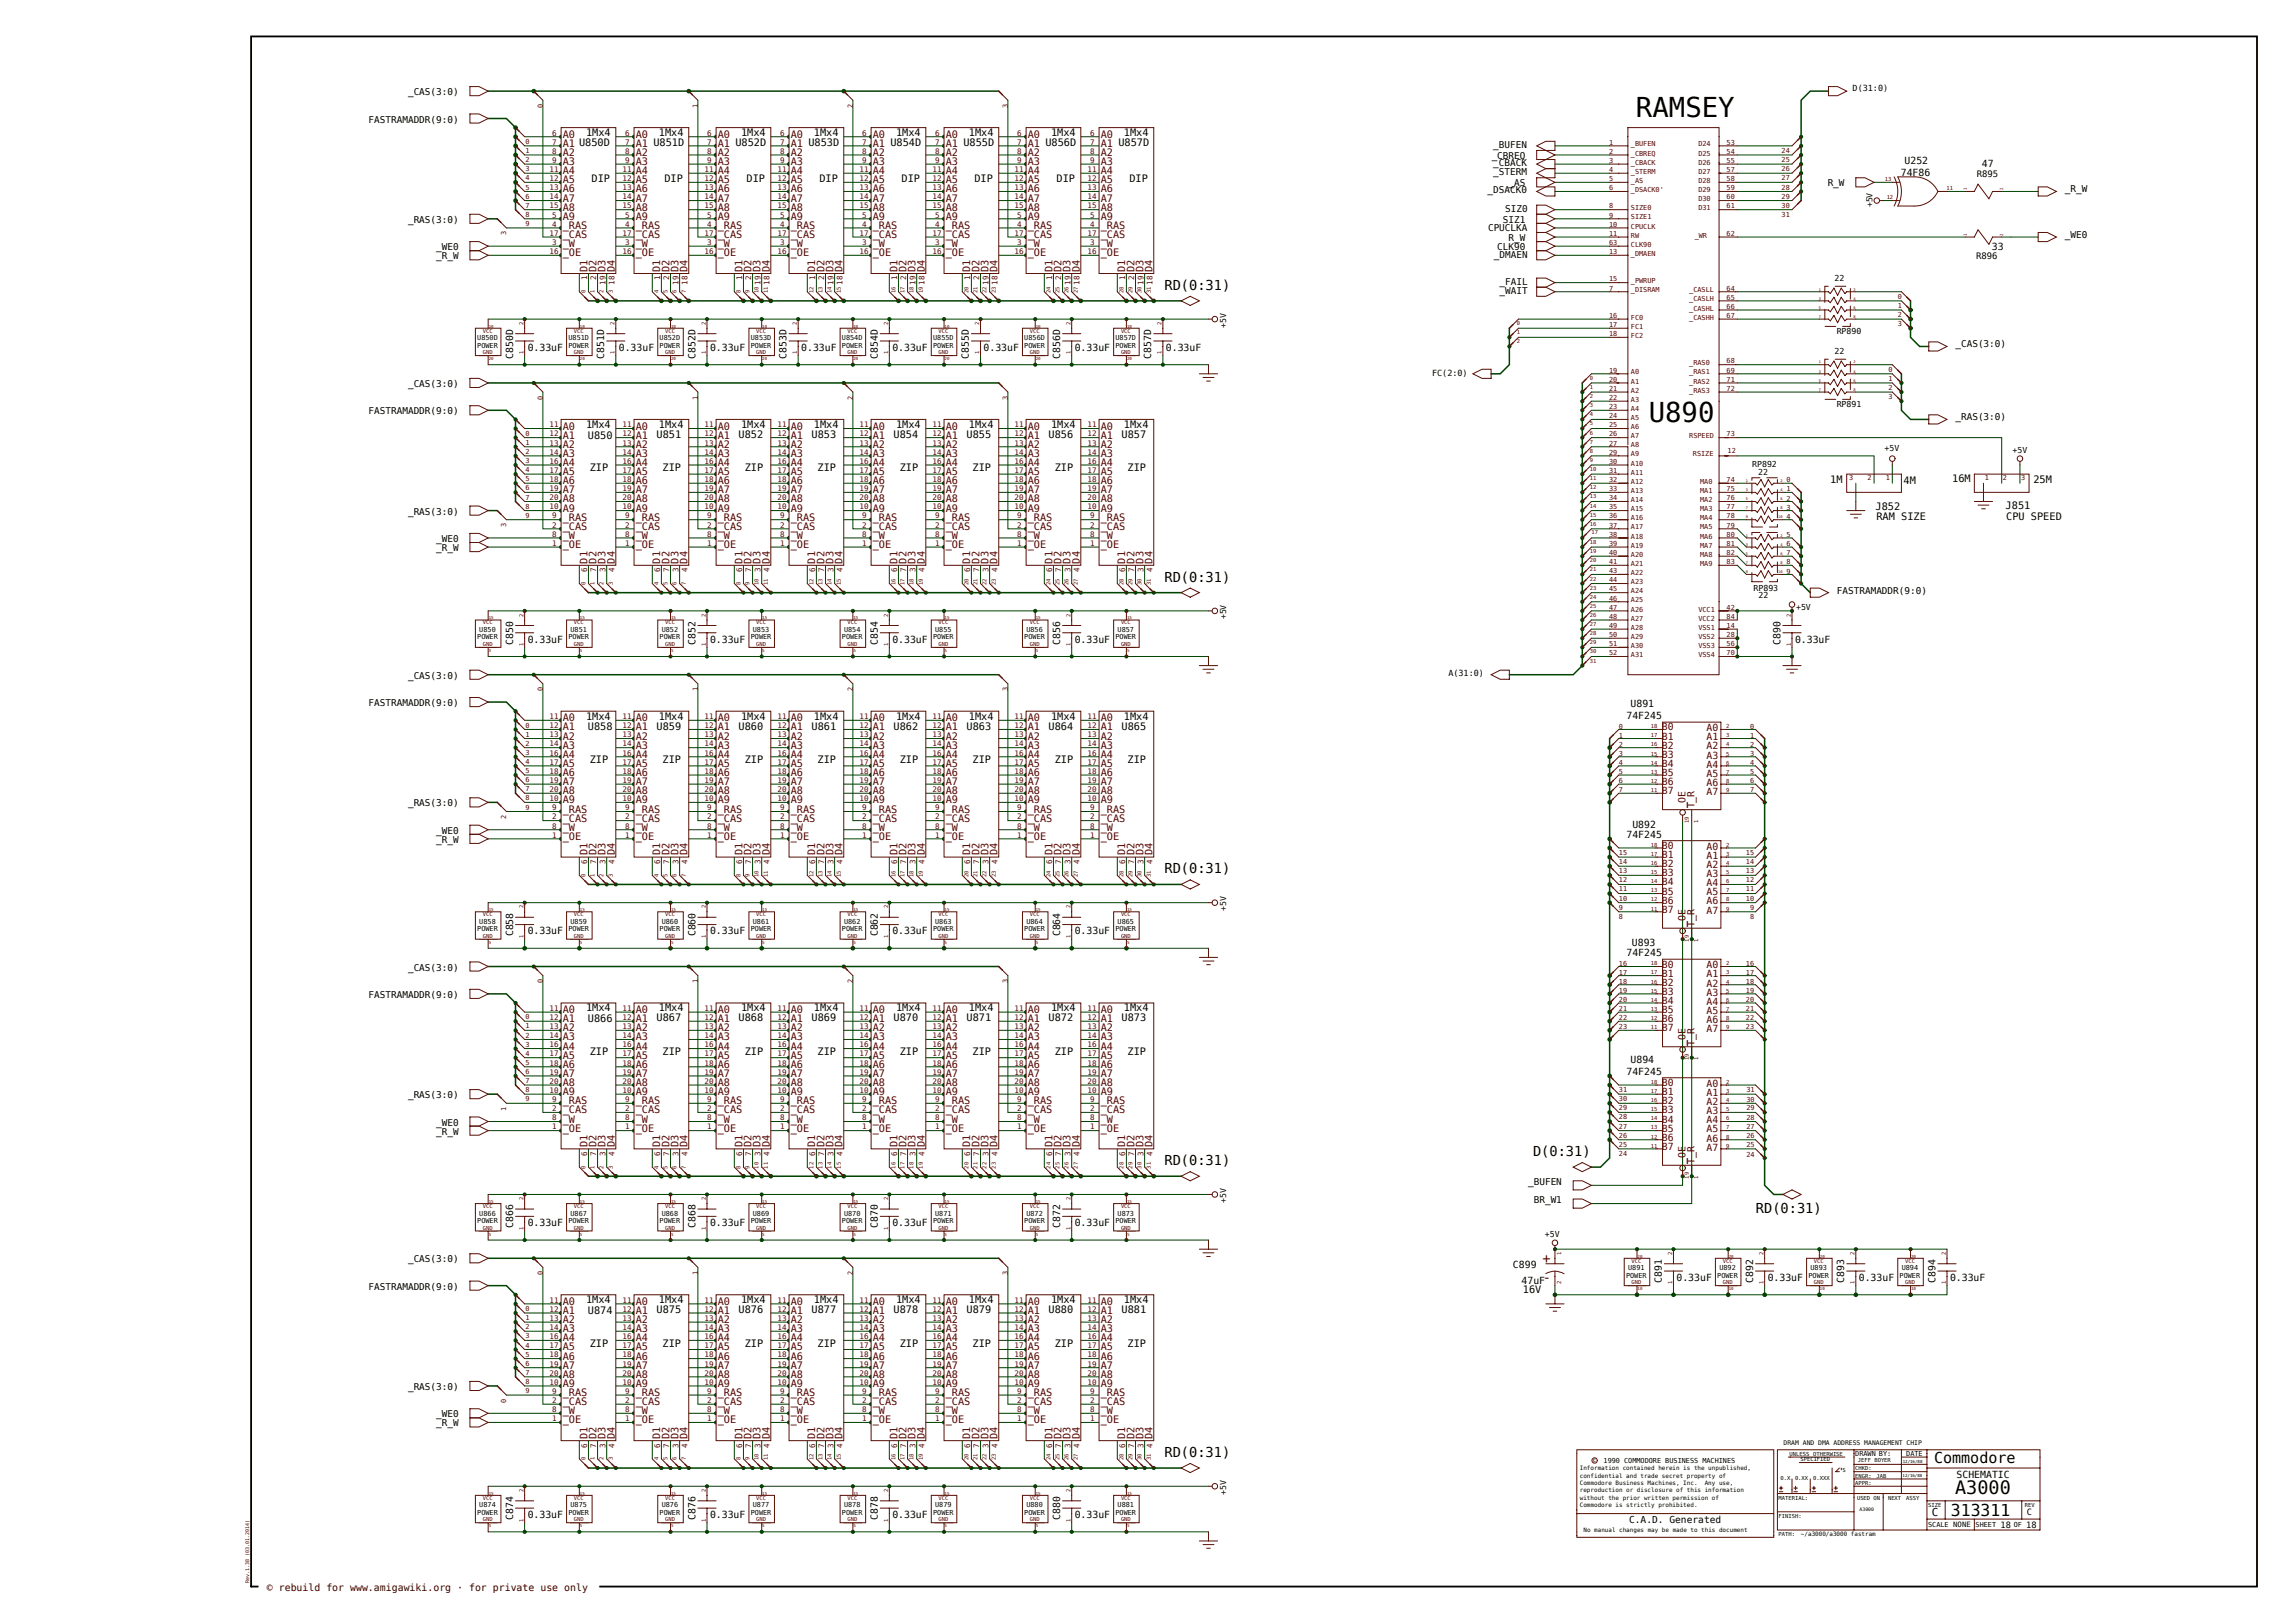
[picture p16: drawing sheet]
<svg xmlns="http://www.w3.org/2000/svg" width="420mm" height="297mm" viewBox="0 0 420 297" stroke-linecap="round" stroke-linejoin="round" font-family="sans-serif">
<defs><g id="words">
<g font-size="5">
<text x="299.4" y="21.4">RAMSEY</text>
<text x="301.7" y="77.2">U890</text>
</g>
<text font-size="3.4" x="357.8" y="273.3">A3000</text>
<text font-size="3" x="357" y="277.5">313311</text>
<text font-size="2.8" x="354" y="267.7">Commodore</text>
<g font-size="2.5">
<text x="213.1" y="53.1">RD(0:31)</text>
<text x="213.1" y="106.4">RD(0:31)</text>
<text x="213.1" y="159.8">RD(0:31)</text>
<text x="213.1" y="213.2">RD(0:31)</text>
<text x="280.6" y="211.6">D(0:31)</text>
<text x="321.3" y="222">RD(0:31)</text>
<text x="213.1" y="266.6">RD(0:31)</text>
</g>
<g font-size="2.5" fill="#500">
<text x="282.3" y="231">+</text>
<text x="282.3" y="234.6">-</text>
</g>
<text font-size="2" x="353.5" y="277.4">C</text>
<g font-size="1.9" fill="#500">
<text x="103" y="28.5">A2</text>
<text x="103" y="26.9">A1 U850D</text>
<text x="103" y="25.2">A0</text>
<text x="116.3" y="28.5">A2</text>
<text x="116.3" y="26.9">A1 U851D</text>
<text x="116.3" y="25.2">A0</text>
<text x="131.4" y="28.5">A2</text>
<text x="131.4" y="26.9">A1 U852D</text>
<text x="131.4" y="25.2">A0</text>
<text x="144.7" y="28.5">A2</text>
<text x="144.7" y="26.9">A1 U853D</text>
<text x="144.7" y="25.2">A0</text>
<text x="159.7" y="28.5">A2</text>
<text x="159.7" y="26.9">A1 U854D</text>
<text x="159.7" y="25.2">A0</text>
<text x="173.1" y="28.5">A2</text>
<text x="173.1" y="26.9">A1 U855D</text>
<text x="173.1" y="25.2">A0</text>
<text x="188.1" y="28.5">A2</text>
<text x="188.1" y="26.9">A1 U856D</text>
<text x="188.1" y="25.2">A0</text>
<text x="201.4" y="28.5">A2</text>
<text x="201.4" y="26.9">A1 U857D</text>
<text x="201.4" y="25.2">A0</text>
<text x="103" y="35.2">A6</text>
<text x="103" y="33.6">A5</text>
<text x="103" y="31.9">A4</text>
<text x="103" y="30.2">A3</text>
<text x="116.3" y="35.2">A6</text>
<text x="116.3" y="33.6">A5</text>
<text x="116.3" y="31.9">A4</text>
<text x="116.3" y="30.2">A3</text>
<text x="131.4" y="35.2">A6</text>
<text x="131.4" y="33.6">A5</text>
<text x="131.4" y="31.9">A4</text>
<text x="131.4" y="30.2">A3</text>
<text x="144.7" y="35.2">A6</text>
<text x="144.7" y="33.6">A5</text>
<text x="144.7" y="31.9">A4</text>
<text x="144.7" y="30.2">A3</text>
<text x="159.7" y="35.2">A6</text>
<text x="159.7" y="33.6">A5</text>
<text x="159.7" y="31.9">A4</text>
<text x="159.7" y="30.2">A3</text>
<text x="173.1" y="35.2">A6</text>
<text x="173.1" y="33.6">A5</text>
<text x="173.1" y="31.9">A4</text>
<text x="173.1" y="30.2">A3</text>
<text x="188.1" y="35.2">A6</text>
<text x="188.1" y="33.6">A5</text>
<text x="188.1" y="31.9">A4</text>
<text x="188.1" y="30.2">A3</text>
<text x="201.4" y="35.2">A6</text>
<text x="201.4" y="33.6">A5</text>
<text x="201.4" y="31.9">A4</text>
<text x="201.4" y="30.2">A3</text>
<text x="103" y="40.2">A9</text>
<text x="103" y="38.6">A8</text>
<text x="103" y="36.9">A7</text>
<text x="103" y="41.9">_RAS</text>
<text x="116.3" y="40.2">A9</text>
<text x="116.3" y="38.6">A8</text>
<text x="116.3" y="36.9">A7</text>
<text x="116.3" y="41.9">_RAS</text>
<text x="131.4" y="40.2">A9</text>
<text x="131.4" y="38.6">A8</text>
<text x="131.4" y="36.9">A7</text>
<text x="131.4" y="41.9">_RAS</text>
<text x="144.7" y="40.2">A9</text>
<text x="144.7" y="38.6">A8</text>
<text x="144.7" y="36.9">A7</text>
<text x="144.7" y="41.9">_RAS</text>
<text x="159.7" y="40.2">A9</text>
<text x="159.7" y="38.6">A8</text>
<text x="159.7" y="36.9">A7</text>
<text x="159.7" y="41.9">_RAS</text>
<text x="173.1" y="40.2">A9</text>
<text x="173.1" y="38.6">A8</text>
<text x="173.1" y="36.9">A7</text>
<text x="173.1" y="41.9">_RAS</text>
<text x="188.1" y="40.2">A9</text>
<text x="188.1" y="38.6">A8</text>
<text x="188.1" y="36.9">A7</text>
<text x="188.1" y="41.9">_RAS</text>
<text x="201.4" y="40.2">A9</text>
<text x="201.4" y="38.6">A8</text>
<text x="201.4" y="36.9">A7</text>
<text x="201.4" y="41.9">_RAS</text>
<text x="103" y="45.2">_W</text>
<text x="103" y="46.9">_OE</text>
<text x="103" y="43.6">_CAS</text>
<text x="116.3" y="45.2">_W</text>
<text x="116.3" y="46.9">_OE</text>
<text x="116.3" y="43.6">_CAS</text>
<text x="131.4" y="45.2">_W</text>
<text x="131.4" y="46.9">_OE</text>
<text x="131.4" y="43.6">_CAS</text>
<text x="144.7" y="45.2">_W</text>
<text x="144.7" y="46.9">_OE</text>
<text x="144.7" y="43.6">_CAS</text>
<text x="159.7" y="45.2">_W</text>
<text x="159.7" y="46.9">_OE</text>
<text x="159.7" y="43.6">_CAS</text>
<text x="173.1" y="45.2">_W</text>
<text x="173.1" y="46.9">_OE</text>
<text x="173.1" y="43.6">_CAS</text>
<text x="188.1" y="45.2">_W</text>
<text x="188.1" y="46.9">_OE</text>
<text x="188.1" y="43.6">_CAS</text>
<text x="201.4" y="45.2">_W</text>
<text x="201.4" y="46.9">_OE</text>
<text x="201.4" y="43.6">_CAS</text>
<text x="107.5" y="49.7" transform="rotate(-90 107.5 49.7)">D1</text>
<text x="109.2" y="49.7" transform="rotate(-90 109.2 49.7)">D2</text>
<text x="110.8" y="49.7" transform="rotate(-90 110.8 49.7)">D3</text>
<text x="112.5" y="49.7" transform="rotate(-90 112.5 49.7)">D4</text>
<text x="120.8" y="49.7" transform="rotate(-90 120.8 49.7)">D1</text>
<text x="122.5" y="49.7" transform="rotate(-90 122.5 49.7)">D2</text>
<text x="124.2" y="49.7" transform="rotate(-90 124.2 49.7)">D3</text>
<text x="125.8" y="49.7" transform="rotate(-90 125.8 49.7)">D4</text>
<text x="135.9" y="49.7" transform="rotate(-90 135.9 49.7)">D1</text>
<text x="137.5" y="49.7" transform="rotate(-90 137.5 49.7)">D2</text>
<text x="139.2" y="49.7" transform="rotate(-90 139.2 49.7)">D3</text>
<text x="140.9" y="49.7" transform="rotate(-90 140.9 49.7)">D4</text>
<text x="149.2" y="49.7" transform="rotate(-90 149.2 49.7)">D1</text>
<text x="150.9" y="49.7" transform="rotate(-90 150.9 49.7)">D2</text>
<text x="152.5" y="49.7" transform="rotate(-90 152.5 49.7)">D3</text>
<text x="154.2" y="49.7" transform="rotate(-90 154.2 49.7)">D4</text>
<text x="164.2" y="49.7" transform="rotate(-90 164.2 49.7)">D1</text>
<text x="165.9" y="49.7" transform="rotate(-90 165.9 49.7)">D2</text>
<text x="167.6" y="49.7" transform="rotate(-90 167.6 49.7)">D3</text>
<text x="169.2" y="49.7" transform="rotate(-90 169.2 49.7)">D4</text>
<text x="177.6" y="49.7" transform="rotate(-90 177.6 49.7)">D1</text>
<text x="179.2" y="49.7" transform="rotate(-90 179.2 49.7)">D2</text>
<text x="180.9" y="49.7" transform="rotate(-90 180.9 49.7)">D3</text>
<text x="182.6" y="49.7" transform="rotate(-90 182.6 49.7)">D4</text>
<text x="192.6" y="49.7" transform="rotate(-90 192.6 49.7)">D1</text>
<text x="194.3" y="49.7" transform="rotate(-90 194.3 49.7)">D2</text>
<text x="195.9" y="49.7" transform="rotate(-90 195.9 49.7)">D3</text>
<text x="197.6" y="49.7" transform="rotate(-90 197.6 49.7)">D4</text>
<text x="205.9" y="49.7" transform="rotate(-90 205.9 49.7)">D1</text>
<text x="207.6" y="49.7" transform="rotate(-90 207.6 49.7)">D2</text>
<text x="209.3" y="49.7" transform="rotate(-90 209.3 49.7)">D3</text>
<text x="210.9" y="49.7" transform="rotate(-90 210.9 49.7)">D4</text>
<text x="103" y="80.3">A1</text>
<text x="103" y="83.6">A3</text>
<text x="103" y="78.6">A0</text>
<text x="103" y="81.9">A2</text>
<text x="116.3" y="80.3">A1</text>
<text x="116.3" y="83.6">A3</text>
<text x="116.3" y="78.6">A0</text>
<text x="116.3" y="81.9">A2</text>
<text x="131.4" y="80.3">A1</text>
<text x="131.4" y="83.6">A3</text>
<text x="131.4" y="78.6">A0</text>
<text x="131.4" y="81.9">A2</text>
<text x="144.7" y="80.3">A1</text>
<text x="144.7" y="83.6">A3</text>
<text x="144.7" y="78.6">A0</text>
<text x="144.7" y="81.9">A2</text>
<text x="159.7" y="80.3">A1</text>
<text x="159.7" y="83.6">A3</text>
<text x="159.7" y="78.6">A0</text>
<text x="159.7" y="81.9">A2</text>
<text x="173.1" y="80.3">A1</text>
<text x="173.1" y="83.6">A3</text>
<text x="173.1" y="78.6">A0</text>
<text x="173.1" y="81.9">A2</text>
<text x="188.1" y="80.3">A1</text>
<text x="188.1" y="83.6">A3</text>
<text x="188.1" y="78.6">A0</text>
<text x="188.1" y="81.9">A2</text>
<text x="201.4" y="80.3">A1</text>
<text x="201.4" y="83.6">A3</text>
<text x="201.4" y="78.6">A0</text>
<text x="201.4" y="81.9">A2</text>
<text x="103" y="88.6">A6</text>
<text x="103" y="86.9">A5</text>
<text x="103" y="85.3">A4</text>
<text x="116.3" y="88.6">A6</text>
<text x="116.3" y="86.9">A5</text>
<text x="116.3" y="85.3">A4</text>
<text x="131.4" y="88.6">A6</text>
<text x="131.4" y="86.9">A5</text>
<text x="131.4" y="85.3">A4</text>
<text x="144.7" y="88.6">A6</text>
<text x="144.7" y="86.9">A5</text>
<text x="144.7" y="85.3">A4</text>
<text x="159.7" y="88.6">A6</text>
<text x="159.7" y="86.9">A5</text>
<text x="159.7" y="85.3">A4</text>
<text x="173.1" y="88.6">A6</text>
<text x="173.1" y="86.9">A5</text>
<text x="173.1" y="85.3">A4</text>
<text x="188.1" y="88.6">A6</text>
<text x="188.1" y="86.9">A5</text>
<text x="188.1" y="85.3">A4</text>
<text x="201.4" y="88.6">A6</text>
<text x="201.4" y="86.9">A5</text>
<text x="201.4" y="85.3">A4</text>
<text x="103" y="92">A8</text>
<text x="103" y="95.3">_RAS</text>
<text x="103" y="90.3">A7</text>
<text x="103" y="93.6">A9</text>
<text x="116.3" y="92">A8</text>
<text x="116.3" y="95.3">_RAS</text>
<text x="116.3" y="90.3">A7</text>
<text x="116.3" y="93.6">A9</text>
<text x="131.4" y="92">A8</text>
<text x="131.4" y="95.3">_RAS</text>
<text x="131.4" y="90.3">A7</text>
<text x="131.4" y="93.6">A9</text>
<text x="144.7" y="92">A8</text>
<text x="144.7" y="95.3">_RAS</text>
<text x="144.7" y="90.3">A7</text>
<text x="144.7" y="93.6">A9</text>
<text x="159.7" y="92">A8</text>
<text x="159.7" y="95.3">_RAS</text>
<text x="159.7" y="90.3">A7</text>
<text x="159.7" y="93.6">A9</text>
<text x="173.1" y="92">A8</text>
<text x="173.1" y="95.3">_RAS</text>
<text x="173.1" y="90.3">A7</text>
<text x="173.1" y="93.6">A9</text>
<text x="188.1" y="92">A8</text>
<text x="188.1" y="95.3">_RAS</text>
<text x="188.1" y="90.3">A7</text>
<text x="188.1" y="93.6">A9</text>
<text x="201.4" y="92">A8</text>
<text x="201.4" y="95.3">_RAS</text>
<text x="201.4" y="90.3">A7</text>
<text x="201.4" y="93.6">A9</text>
<text x="103" y="97">_CAS</text>
<text x="103" y="100.3">_OE</text>
<text x="103" y="98.6">_W</text>
<text x="116.3" y="97">_CAS</text>
<text x="116.3" y="100.3">_OE</text>
<text x="116.3" y="98.6">_W</text>
<text x="131.4" y="97">_CAS</text>
<text x="131.4" y="100.3">_OE</text>
<text x="131.4" y="98.6">_W</text>
<text x="144.7" y="97">_CAS</text>
<text x="144.7" y="100.3">_OE</text>
<text x="144.7" y="98.6">_W</text>
<text x="159.7" y="97">_CAS</text>
<text x="159.7" y="100.3">_OE</text>
<text x="159.7" y="98.6">_W</text>
<text x="173.1" y="97">_CAS</text>
<text x="173.1" y="100.3">_OE</text>
<text x="173.1" y="98.6">_W</text>
<text x="188.1" y="97">_CAS</text>
<text x="188.1" y="100.3">_OE</text>
<text x="188.1" y="98.6">_W</text>
<text x="201.4" y="97">_CAS</text>
<text x="201.4" y="100.3">_OE</text>
<text x="201.4" y="98.6">_W</text>
<text x="107.5" y="103.1" transform="rotate(-90 107.5 103.1)">D1</text>
<text x="109.2" y="103.1" transform="rotate(-90 109.2 103.1)">D2</text>
<text x="110.8" y="103.1" transform="rotate(-90 110.8 103.1)">D3</text>
<text x="112.5" y="103.1" transform="rotate(-90 112.5 103.1)">D4</text>
<text x="120.8" y="103.1" transform="rotate(-90 120.8 103.1)">D1</text>
<text x="122.5" y="103.1" transform="rotate(-90 122.5 103.1)">D2</text>
<text x="124.2" y="103.1" transform="rotate(-90 124.2 103.1)">D3</text>
<text x="125.8" y="103.1" transform="rotate(-90 125.8 103.1)">D4</text>
<text x="135.9" y="103.1" transform="rotate(-90 135.9 103.1)">D1</text>
<text x="137.5" y="103.1" transform="rotate(-90 137.5 103.1)">D2</text>
<text x="139.2" y="103.1" transform="rotate(-90 139.2 103.1)">D3</text>
<text x="140.9" y="103.1" transform="rotate(-90 140.9 103.1)">D4</text>
<text x="149.2" y="103.1" transform="rotate(-90 149.2 103.1)">D1</text>
<text x="150.9" y="103.1" transform="rotate(-90 150.9 103.1)">D2</text>
<text x="152.5" y="103.1" transform="rotate(-90 152.5 103.1)">D3</text>
<text x="154.2" y="103.1" transform="rotate(-90 154.2 103.1)">D4</text>
<text x="164.2" y="103.1" transform="rotate(-90 164.2 103.1)">D1</text>
<text x="165.9" y="103.1" transform="rotate(-90 165.9 103.1)">D2</text>
<text x="167.6" y="103.1" transform="rotate(-90 167.6 103.1)">D3</text>
<text x="169.2" y="103.1" transform="rotate(-90 169.2 103.1)">D4</text>
<text x="177.6" y="103.1" transform="rotate(-90 177.6 103.1)">D1</text>
<text x="179.2" y="103.1" transform="rotate(-90 179.2 103.1)">D2</text>
<text x="180.9" y="103.1" transform="rotate(-90 180.9 103.1)">D3</text>
<text x="182.6" y="103.1" transform="rotate(-90 182.6 103.1)">D4</text>
<text x="192.6" y="103.1" transform="rotate(-90 192.6 103.1)">D1</text>
<text x="194.3" y="103.1" transform="rotate(-90 194.3 103.1)">D2</text>
<text x="195.9" y="103.1" transform="rotate(-90 195.9 103.1)">D3</text>
<text x="197.6" y="103.1" transform="rotate(-90 197.6 103.1)">D4</text>
<text x="205.9" y="103.1" transform="rotate(-90 205.9 103.1)">D1</text>
<text x="207.6" y="103.1" transform="rotate(-90 207.6 103.1)">D2</text>
<text x="209.3" y="103.1" transform="rotate(-90 209.3 103.1)">D3</text>
<text x="210.9" y="103.1" transform="rotate(-90 210.9 103.1)">D4</text>
<text x="103" y="135.3">A2</text>
<text x="103" y="133.7">A1</text>
<text x="103" y="137">A3</text>
<text x="103" y="132">A0</text>
<text x="116.3" y="135.3">A2</text>
<text x="116.3" y="133.7">A1</text>
<text x="116.3" y="137">A3</text>
<text x="116.3" y="132">A0</text>
<text x="131.4" y="135.3">A2</text>
<text x="131.4" y="133.7">A1</text>
<text x="131.4" y="137">A3</text>
<text x="131.4" y="132">A0</text>
<text x="144.7" y="135.3">A2</text>
<text x="144.7" y="133.7">A1</text>
<text x="144.7" y="137">A3</text>
<text x="144.7" y="132">A0</text>
<text x="159.7" y="135.3">A2</text>
<text x="159.7" y="133.7">A1</text>
<text x="159.7" y="137">A3</text>
<text x="159.7" y="132">A0</text>
<text x="173.1" y="135.3">A2</text>
<text x="173.1" y="133.7">A1</text>
<text x="173.1" y="137">A3</text>
<text x="173.1" y="132">A0</text>
<text x="188.1" y="135.3">A2</text>
<text x="188.1" y="133.7">A1</text>
<text x="188.1" y="137">A3</text>
<text x="188.1" y="132">A0</text>
<text x="201.4" y="135.3">A2</text>
<text x="201.4" y="133.7">A1</text>
<text x="201.4" y="137">A3</text>
<text x="201.4" y="132">A0</text>
<text x="103" y="143.7">A7</text>
<text x="103" y="138.7">A4</text>
<text x="103" y="142">A6</text>
<text x="103" y="140.3">A5</text>
<text x="116.3" y="143.7">A7</text>
<text x="116.3" y="138.7">A4</text>
<text x="116.3" y="142">A6</text>
<text x="116.3" y="140.3">A5</text>
<text x="131.4" y="143.7">A7</text>
<text x="131.4" y="138.7">A4</text>
<text x="131.4" y="142">A6</text>
<text x="131.4" y="140.3">A5</text>
<text x="144.7" y="143.7">A7</text>
<text x="144.7" y="138.7">A4</text>
<text x="144.7" y="142">A6</text>
<text x="144.7" y="140.3">A5</text>
<text x="159.7" y="143.7">A7</text>
<text x="159.7" y="138.7">A4</text>
<text x="159.7" y="142">A6</text>
<text x="159.7" y="140.3">A5</text>
<text x="173.1" y="143.7">A7</text>
<text x="173.1" y="138.7">A4</text>
<text x="173.1" y="142">A6</text>
<text x="173.1" y="140.3">A5</text>
<text x="188.1" y="143.7">A7</text>
<text x="188.1" y="138.7">A4</text>
<text x="188.1" y="142">A6</text>
<text x="188.1" y="140.3">A5</text>
<text x="201.4" y="143.7">A7</text>
<text x="201.4" y="138.7">A4</text>
<text x="201.4" y="142">A6</text>
<text x="201.4" y="140.3">A5</text>
<text x="103" y="147">A9</text>
<text x="103" y="145.3">A8</text>
<text x="103" y="148.7">_RAS</text>
<text x="116.3" y="147">A9</text>
<text x="116.3" y="145.3">A8</text>
<text x="116.3" y="148.7">_RAS</text>
<text x="131.4" y="147">A9</text>
<text x="131.4" y="145.3">A8</text>
<text x="131.4" y="148.7">_RAS</text>
<text x="144.7" y="147">A9</text>
<text x="144.7" y="145.3">A8</text>
<text x="144.7" y="148.7">_RAS</text>
<text x="159.7" y="147">A9</text>
<text x="159.7" y="145.3">A8</text>
<text x="159.7" y="148.7">_RAS</text>
<text x="173.1" y="147">A9</text>
<text x="173.1" y="145.3">A8</text>
<text x="173.1" y="148.7">_RAS</text>
<text x="188.1" y="147">A9</text>
<text x="188.1" y="145.3">A8</text>
<text x="188.1" y="148.7">_RAS</text>
<text x="201.4" y="147">A9</text>
<text x="201.4" y="145.3">A8</text>
<text x="201.4" y="148.7">_RAS</text>
<text x="103" y="152">_W</text>
<text x="103" y="150.4">_CAS</text>
<text x="103" y="153.7">_OE</text>
<text x="116.3" y="152">_W</text>
<text x="116.3" y="150.4">_CAS</text>
<text x="116.3" y="153.7">_OE</text>
<text x="131.4" y="152">_W</text>
<text x="131.4" y="150.4">_CAS</text>
<text x="131.4" y="153.7">_OE</text>
<text x="144.7" y="152">_W</text>
<text x="144.7" y="150.4">_CAS</text>
<text x="144.7" y="153.7">_OE</text>
<text x="159.7" y="152">_W</text>
<text x="159.7" y="150.4">_CAS</text>
<text x="159.7" y="153.7">_OE</text>
<text x="173.1" y="152">_W</text>
<text x="173.1" y="150.4">_CAS</text>
<text x="173.1" y="153.7">_OE</text>
<text x="188.1" y="152">_W</text>
<text x="188.1" y="150.4">_CAS</text>
<text x="188.1" y="153.7">_OE</text>
<text x="201.4" y="152">_W</text>
<text x="201.4" y="150.4">_CAS</text>
<text x="201.4" y="153.7">_OE</text>
<text x="107.5" y="156.5" transform="rotate(-90 107.5 156.5)">D1</text>
<text x="109.2" y="156.5" transform="rotate(-90 109.2 156.5)">D2</text>
<text x="110.8" y="156.5" transform="rotate(-90 110.8 156.5)">D3</text>
<text x="112.5" y="156.5" transform="rotate(-90 112.5 156.5)">D4</text>
<text x="120.8" y="156.5" transform="rotate(-90 120.8 156.5)">D1</text>
<text x="122.5" y="156.5" transform="rotate(-90 122.5 156.5)">D2</text>
<text x="124.2" y="156.5" transform="rotate(-90 124.2 156.5)">D3</text>
<text x="125.8" y="156.5" transform="rotate(-90 125.8 156.5)">D4</text>
<text x="135.9" y="156.5" transform="rotate(-90 135.9 156.5)">D1</text>
<text x="137.5" y="156.5" transform="rotate(-90 137.5 156.5)">D2</text>
<text x="139.2" y="156.5" transform="rotate(-90 139.2 156.5)">D3</text>
<text x="140.9" y="156.5" transform="rotate(-90 140.9 156.5)">D4</text>
<text x="149.2" y="156.5" transform="rotate(-90 149.2 156.5)">D1</text>
<text x="150.9" y="156.5" transform="rotate(-90 150.9 156.5)">D2</text>
<text x="152.5" y="156.5" transform="rotate(-90 152.5 156.5)">D3</text>
<text x="154.2" y="156.5" transform="rotate(-90 154.2 156.5)">D4</text>
<text x="164.2" y="156.5" transform="rotate(-90 164.2 156.5)">D1</text>
<text x="165.9" y="156.5" transform="rotate(-90 165.9 156.5)">D2</text>
<text x="167.6" y="156.5" transform="rotate(-90 167.6 156.5)">D3</text>
<text x="169.2" y="156.5" transform="rotate(-90 169.2 156.5)">D4</text>
<text x="177.6" y="156.5" transform="rotate(-90 177.6 156.5)">D1</text>
<text x="179.2" y="156.5" transform="rotate(-90 179.2 156.5)">D2</text>
<text x="180.9" y="156.5" transform="rotate(-90 180.9 156.5)">D3</text>
<text x="182.6" y="156.5" transform="rotate(-90 182.6 156.5)">D4</text>
<text x="192.6" y="156.5" transform="rotate(-90 192.6 156.5)">D1</text>
<text x="194.3" y="156.5" transform="rotate(-90 194.3 156.5)">D2</text>
<text x="195.9" y="156.5" transform="rotate(-90 195.9 156.5)">D3</text>
<text x="197.6" y="156.5" transform="rotate(-90 197.6 156.5)">D4</text>
<text x="205.9" y="156.5" transform="rotate(-90 205.9 156.5)">D1</text>
<text x="207.6" y="156.5" transform="rotate(-90 207.6 156.5)">D2</text>
<text x="209.3" y="156.5" transform="rotate(-90 209.3 156.5)">D3</text>
<text x="210.9" y="156.5" transform="rotate(-90 210.9 156.5)">D4</text>
<text x="103" y="185.4">A0</text>
<text x="116.3" y="185.4">A0</text>
<text x="131.4" y="185.4">A0</text>
<text x="144.7" y="185.4">A0</text>
<text x="159.7" y="185.4">A0</text>
<text x="173.1" y="185.4">A0</text>
<text x="188.1" y="185.4">A0</text>
<text x="201.4" y="185.4">A0</text>
<text x="103" y="190.4">A3</text>
<text x="103" y="188.7">A2</text>
<text x="103" y="187.1">A1</text>
<text x="116.3" y="190.4">A3</text>
<text x="116.3" y="188.7">A2</text>
<text x="116.3" y="187.1">A1</text>
<text x="131.4" y="190.4">A3</text>
<text x="131.4" y="188.7">A2</text>
<text x="131.4" y="187.1">A1</text>
<text x="144.7" y="190.4">A3</text>
<text x="144.7" y="188.7">A2</text>
<text x="144.7" y="187.1">A1</text>
<text x="159.7" y="190.4">A3</text>
<text x="159.7" y="188.7">A2</text>
<text x="159.7" y="187.1">A1</text>
<text x="173.1" y="190.4">A3</text>
<text x="173.1" y="188.7">A2</text>
<text x="173.1" y="187.1">A1</text>
<text x="188.1" y="190.4">A3</text>
<text x="188.1" y="188.7">A2</text>
<text x="188.1" y="187.1">A1</text>
<text x="201.4" y="190.4">A3</text>
<text x="201.4" y="188.7">A2</text>
<text x="201.4" y="187.1">A1</text>
<text x="103" y="193.7">A5</text>
<text x="103" y="197.1">A7</text>
<text x="103" y="192.1">A4</text>
<text x="103" y="195.4">A6</text>
<text x="116.3" y="193.7">A5</text>
<text x="116.3" y="197.1">A7</text>
<text x="116.3" y="192.1">A4</text>
<text x="116.3" y="195.4">A6</text>
<text x="131.4" y="193.7">A5</text>
<text x="131.4" y="197.1">A7</text>
<text x="131.4" y="192.1">A4</text>
<text x="131.4" y="195.4">A6</text>
<text x="144.7" y="193.7">A5</text>
<text x="144.7" y="197.1">A7</text>
<text x="144.7" y="192.1">A4</text>
<text x="144.7" y="195.4">A6</text>
<text x="159.7" y="193.7">A5</text>
<text x="159.7" y="197.1">A7</text>
<text x="159.7" y="192.1">A4</text>
<text x="159.7" y="195.4">A6</text>
<text x="173.1" y="193.7">A5</text>
<text x="173.1" y="197.1">A7</text>
<text x="173.1" y="192.1">A4</text>
<text x="173.1" y="195.4">A6</text>
<text x="188.1" y="193.7">A5</text>
<text x="188.1" y="197.1">A7</text>
<text x="188.1" y="192.1">A4</text>
<text x="188.1" y="195.4">A6</text>
<text x="201.4" y="193.7">A5</text>
<text x="201.4" y="197.1">A7</text>
<text x="201.4" y="192.1">A4</text>
<text x="201.4" y="195.4">A6</text>
<text x="103" y="198.7">A8</text>
<text x="103" y="202.1">_RAS</text>
<text x="103" y="200.4">A9</text>
<text x="103" y="203.8">_CAS</text>
<text x="116.3" y="198.7">A8</text>
<text x="116.3" y="202.1">_RAS</text>
<text x="116.3" y="200.4">A9</text>
<text x="116.3" y="203.8">_CAS</text>
<text x="131.4" y="198.7">A8</text>
<text x="131.4" y="202.1">_RAS</text>
<text x="131.4" y="200.4">A9</text>
<text x="131.4" y="203.8">_CAS</text>
<text x="144.7" y="198.7">A8</text>
<text x="144.7" y="202.1">_RAS</text>
<text x="144.7" y="200.4">A9</text>
<text x="144.7" y="203.8">_CAS</text>
<text x="159.7" y="198.7">A8</text>
<text x="159.7" y="202.1">_RAS</text>
<text x="159.7" y="200.4">A9</text>
<text x="159.7" y="203.8">_CAS</text>
<text x="173.1" y="198.7">A8</text>
<text x="173.1" y="202.1">_RAS</text>
<text x="173.1" y="200.4">A9</text>
<text x="173.1" y="203.8">_CAS</text>
<text x="188.1" y="198.7">A8</text>
<text x="188.1" y="202.1">_RAS</text>
<text x="188.1" y="200.4">A9</text>
<text x="188.1" y="203.8">_CAS</text>
<text x="201.4" y="198.7">A8</text>
<text x="201.4" y="202.1">_RAS</text>
<text x="201.4" y="200.4">A9</text>
<text x="201.4" y="203.8">_CAS</text>
<text x="103" y="207.1">_OE</text>
<text x="103" y="205.4">_W</text>
<text x="107.5" y="209.9" transform="rotate(-90 107.5 209.9)">D1</text>
<text x="109.2" y="209.9" transform="rotate(-90 109.2 209.9)">D2</text>
<text x="110.8" y="209.9" transform="rotate(-90 110.8 209.9)">D3</text>
<text x="112.5" y="209.9" transform="rotate(-90 112.5 209.9)">D4</text>
<text x="116.3" y="207.1">_OE</text>
<text x="116.3" y="205.4">_W</text>
<text x="120.8" y="209.9" transform="rotate(-90 120.8 209.9)">D1</text>
<text x="122.5" y="209.9" transform="rotate(-90 122.5 209.9)">D2</text>
<text x="124.2" y="209.9" transform="rotate(-90 124.2 209.9)">D3</text>
<text x="125.8" y="209.9" transform="rotate(-90 125.8 209.9)">D4</text>
<text x="131.4" y="207.1">_OE</text>
<text x="131.4" y="205.4">_W</text>
<text x="135.9" y="209.9" transform="rotate(-90 135.9 209.9)">D1</text>
<text x="137.5" y="209.9" transform="rotate(-90 137.5 209.9)">D2</text>
<text x="139.2" y="209.9" transform="rotate(-90 139.2 209.9)">D3</text>
<text x="140.9" y="209.9" transform="rotate(-90 140.9 209.9)">D4</text>
<text x="144.7" y="207.1">_OE</text>
<text x="144.7" y="205.4">_W</text>
<text x="149.2" y="209.9" transform="rotate(-90 149.2 209.9)">D1</text>
<text x="150.9" y="209.9" transform="rotate(-90 150.9 209.9)">D2</text>
<text x="152.5" y="209.9" transform="rotate(-90 152.5 209.9)">D3</text>
<text x="154.2" y="209.9" transform="rotate(-90 154.2 209.9)">D4</text>
<text x="159.7" y="207.1">_OE</text>
<text x="159.7" y="205.4">_W</text>
<text x="164.2" y="209.9" transform="rotate(-90 164.2 209.9)">D1</text>
<text x="165.9" y="209.9" transform="rotate(-90 165.9 209.9)">D2</text>
<text x="167.6" y="209.9" transform="rotate(-90 167.6 209.9)">D3</text>
<text x="169.2" y="209.9" transform="rotate(-90 169.2 209.9)">D4</text>
<text x="173.1" y="207.1">_OE</text>
<text x="173.1" y="205.4">_W</text>
<text x="177.6" y="209.9" transform="rotate(-90 177.6 209.9)">D1</text>
<text x="179.2" y="209.9" transform="rotate(-90 179.2 209.9)">D2</text>
<text x="180.9" y="209.9" transform="rotate(-90 180.9 209.9)">D3</text>
<text x="182.6" y="209.9" transform="rotate(-90 182.6 209.9)">D4</text>
<text x="188.1" y="207.1">_OE</text>
<text x="188.1" y="205.4">_W</text>
<text x="192.6" y="209.9" transform="rotate(-90 192.6 209.9)">D1</text>
<text x="194.3" y="209.9" transform="rotate(-90 194.3 209.9)">D2</text>
<text x="195.9" y="209.9" transform="rotate(-90 195.9 209.9)">D3</text>
<text x="197.6" y="209.9" transform="rotate(-90 197.6 209.9)">D4</text>
<text x="201.4" y="207.1">_OE</text>
<text x="201.4" y="205.4">_W</text>
<text x="205.9" y="209.9" transform="rotate(-90 205.9 209.9)">D1</text>
<text x="207.6" y="209.9" transform="rotate(-90 207.6 209.9)">D2</text>
<text x="209.3" y="209.9" transform="rotate(-90 209.3 209.9)">D3</text>
<text x="210.9" y="209.9" transform="rotate(-90 210.9 209.9)">D4</text>
<text x="103" y="238.8">A0</text>
<text x="116.3" y="238.8">A0</text>
<text x="131.4" y="238.8">A0</text>
<text x="144.7" y="238.8">A0</text>
<text x="159.7" y="238.8">A0</text>
<text x="173.1" y="238.8">A0</text>
<text x="188.1" y="238.8">A0</text>
<text x="201.4" y="238.8">A0</text>
<text x="103" y="242.1">A2</text>
<text x="103" y="243.8">A3</text>
<text x="103" y="240.5">A1</text>
<text x="103" y="245.5">A4</text>
<text x="116.3" y="242.1">A2</text>
<text x="116.3" y="243.8">A3</text>
<text x="116.3" y="240.5">A1</text>
<text x="116.3" y="245.5">A4</text>
<text x="131.4" y="242.1">A2</text>
<text x="131.4" y="243.8">A3</text>
<text x="131.4" y="240.5">A1</text>
<text x="131.4" y="245.5">A4</text>
<text x="144.7" y="242.1">A2</text>
<text x="144.7" y="243.8">A3</text>
<text x="144.7" y="240.5">A1</text>
<text x="144.7" y="245.5">A4</text>
<text x="159.7" y="242.1">A2</text>
<text x="159.7" y="243.8">A3</text>
<text x="159.7" y="240.5">A1</text>
<text x="159.7" y="245.5">A4</text>
<text x="173.1" y="242.1">A2</text>
<text x="173.1" y="243.8">A3</text>
<text x="173.1" y="240.5">A1</text>
<text x="173.1" y="245.5">A4</text>
<text x="188.1" y="242.1">A2</text>
<text x="188.1" y="243.8">A3</text>
<text x="188.1" y="240.5">A1</text>
<text x="188.1" y="245.5">A4</text>
<text x="201.4" y="242.1">A2</text>
<text x="201.4" y="243.8">A3</text>
<text x="201.4" y="240.5">A1</text>
<text x="201.4" y="245.5">A4</text>
<text x="103" y="250.5">A7</text>
<text x="103" y="247.1">A5</text>
<text x="103" y="248.8">A6</text>
<text x="116.3" y="250.5">A7</text>
<text x="116.3" y="247.1">A5</text>
<text x="116.3" y="248.8">A6</text>
<text x="131.4" y="250.5">A7</text>
<text x="131.4" y="247.1">A5</text>
<text x="131.4" y="248.8">A6</text>
<text x="144.7" y="250.5">A7</text>
<text x="144.7" y="247.1">A5</text>
<text x="144.7" y="248.8">A6</text>
<text x="159.7" y="250.5">A7</text>
<text x="159.7" y="247.1">A5</text>
<text x="159.7" y="248.8">A6</text>
<text x="173.1" y="250.5">A7</text>
<text x="173.1" y="247.1">A5</text>
<text x="173.1" y="248.8">A6</text>
<text x="188.1" y="250.5">A7</text>
<text x="188.1" y="247.1">A5</text>
<text x="188.1" y="248.8">A6</text>
<text x="201.4" y="250.5">A7</text>
<text x="201.4" y="247.1">A5</text>
<text x="201.4" y="248.8">A6</text>
<text x="103" y="255.5">_RAS</text>
<text x="103" y="252.1">A8</text>
<text x="103" y="257.1">_CAS</text>
<text x="103" y="253.8">A9</text>
<text x="116.3" y="255.5">_RAS</text>
<text x="116.3" y="252.1">A8</text>
<text x="116.3" y="257.1">_CAS</text>
<text x="116.3" y="253.8">A9</text>
<text x="131.4" y="255.5">_RAS</text>
<text x="131.4" y="252.1">A8</text>
<text x="131.4" y="257.1">_CAS</text>
<text x="131.4" y="253.8">A9</text>
<text x="144.7" y="255.5">_RAS</text>
<text x="144.7" y="252.1">A8</text>
<text x="144.7" y="257.1">_CAS</text>
<text x="144.7" y="253.8">A9</text>
<text x="159.7" y="255.5">_RAS</text>
<text x="159.7" y="252.1">A8</text>
<text x="159.7" y="257.1">_CAS</text>
<text x="159.7" y="253.8">A9</text>
<text x="173.1" y="255.5">_RAS</text>
<text x="173.1" y="252.1">A8</text>
<text x="173.1" y="257.1">_CAS</text>
<text x="173.1" y="253.8">A9</text>
<text x="188.1" y="255.5">_RAS</text>
<text x="188.1" y="252.1">A8</text>
<text x="188.1" y="257.1">_CAS</text>
<text x="188.1" y="253.8">A9</text>
<text x="201.4" y="255.5">_RAS</text>
<text x="201.4" y="252.1">A8</text>
<text x="201.4" y="257.1">_CAS</text>
<text x="201.4" y="253.8">A9</text>
<text x="103" y="258.8">_W</text>
<text x="103" y="260.5">_OE</text>
<text x="107.5" y="263.3" transform="rotate(-90 107.5 263.3)">D1</text>
<text x="109.2" y="263.3" transform="rotate(-90 109.2 263.3)">D2</text>
<text x="110.8" y="263.3" transform="rotate(-90 110.8 263.3)">D3</text>
<text x="112.5" y="263.3" transform="rotate(-90 112.5 263.3)">D4</text>
<text x="116.3" y="258.8">_W</text>
<text x="116.3" y="260.5">_OE</text>
<text x="120.8" y="263.3" transform="rotate(-90 120.8 263.3)">D1</text>
<text x="122.5" y="263.3" transform="rotate(-90 122.5 263.3)">D2</text>
<text x="124.2" y="263.3" transform="rotate(-90 124.2 263.3)">D3</text>
<text x="125.8" y="263.3" transform="rotate(-90 125.8 263.3)">D4</text>
<text x="131.4" y="258.8">_W</text>
<text x="131.4" y="260.5">_OE</text>
<text x="135.9" y="263.3" transform="rotate(-90 135.9 263.3)">D1</text>
<text x="137.5" y="263.3" transform="rotate(-90 137.5 263.3)">D2</text>
<text x="139.2" y="263.3" transform="rotate(-90 139.2 263.3)">D3</text>
<text x="140.9" y="263.3" transform="rotate(-90 140.9 263.3)">D4</text>
<text x="144.7" y="258.8">_W</text>
<text x="144.7" y="260.5">_OE</text>
<text x="149.2" y="263.3" transform="rotate(-90 149.2 263.3)">D1</text>
<text x="150.9" y="263.3" transform="rotate(-90 150.9 263.3)">D2</text>
<text x="152.5" y="263.3" transform="rotate(-90 152.5 263.3)">D3</text>
<text x="154.2" y="263.3" transform="rotate(-90 154.2 263.3)">D4</text>
<text x="159.7" y="258.8">_W</text>
<text x="159.7" y="260.5">_OE</text>
<text x="164.2" y="263.3" transform="rotate(-90 164.2 263.3)">D1</text>
<text x="165.9" y="263.3" transform="rotate(-90 165.9 263.3)">D2</text>
<text x="167.6" y="263.3" transform="rotate(-90 167.6 263.3)">D3</text>
<text x="169.2" y="263.3" transform="rotate(-90 169.2 263.3)">D4</text>
<text x="173.1" y="258.8">_W</text>
<text x="173.1" y="260.5">_OE</text>
<text x="177.6" y="263.3" transform="rotate(-90 177.6 263.3)">D1</text>
<text x="179.2" y="263.3" transform="rotate(-90 179.2 263.3)">D2</text>
<text x="180.9" y="263.3" transform="rotate(-90 180.9 263.3)">D3</text>
<text x="182.6" y="263.3" transform="rotate(-90 182.6 263.3)">D4</text>
<text x="188.1" y="258.8">_W</text>
<text x="188.1" y="260.5">_OE</text>
<text x="192.6" y="263.3" transform="rotate(-90 192.6 263.3)">D1</text>
<text x="194.3" y="263.3" transform="rotate(-90 194.3 263.3)">D2</text>
<text x="195.9" y="263.3" transform="rotate(-90 195.9 263.3)">D3</text>
<text x="197.6" y="263.3" transform="rotate(-90 197.6 263.3)">D4</text>
<text x="201.4" y="258.8">_W</text>
<text x="201.4" y="260.5">_OE</text>
<text x="205.9" y="263.3" transform="rotate(-90 205.9 263.3)">D1</text>
<text x="207.6" y="263.3" transform="rotate(-90 207.6 263.3)">D2</text>
<text x="209.3" y="263.3" transform="rotate(-90 209.3 263.3)">D3</text>
<text x="210.9" y="263.3" transform="rotate(-90 210.9 263.3)">D4</text>
</g>
<g font-size="1.9">
<text x="107.2" y="24.9">1Mx4</text>
<text x="120.6" y="24.9">1Mx4</text>
<text x="135.6" y="24.9">1Mx4</text>
<text x="149" y="24.9">1Mx4</text>
<text x="164" y="24.9">1Mx4</text>
<text x="177.3" y="24.9">1Mx4</text>
<text x="192.3" y="24.9">1Mx4</text>
<text x="205.7" y="24.9">1Mx4</text>
<text x="108.2" y="33.2">DIP</text>
<text x="121.6" y="33.2">DIP</text>
<text x="136.6" y="33.2">DIP</text>
<text x="150" y="33.2">DIP</text>
<text x="165" y="33.2">DIP</text>
<text x="178.3" y="33.2">DIP</text>
<text x="193.3" y="33.2">DIP</text>
<text x="206.7" y="33.2">DIP</text>
<text x="107.2" y="78.3">1Mx4</text>
<text x="107.6" y="80.3">U850</text>
<text x="120.1" y="80.1">U851</text>
<text x="120.6" y="78.3">1Mx4</text>
<text x="135.2" y="80.1">U852</text>
<text x="135.6" y="78.3">1Mx4</text>
<text x="148.5" y="80.1">U853</text>
<text x="149" y="78.3">1Mx4</text>
<text x="163.5" y="80.1">U854</text>
<text x="164" y="78.3">1Mx4</text>
<text x="176.9" y="80.1">U855</text>
<text x="177.3" y="78.3">1Mx4</text>
<text x="191.9" y="80.1">U856</text>
<text x="192.3" y="78.3">1Mx4</text>
<text x="205.2" y="80.1">U857</text>
<text x="205.7" y="78.3">1Mx4</text>
<text x="107.9" y="86.3">ZIP</text>
<text x="121.3" y="86.3">ZIP</text>
<text x="136.3" y="86.3">ZIP</text>
<text x="149.6" y="86.3">ZIP</text>
<text x="164.6" y="86.3">ZIP</text>
<text x="178" y="86.3">ZIP</text>
<text x="193" y="86.3">ZIP</text>
<text x="206.4" y="86.3">ZIP</text>
<text x="334.9" y="88.3">1M</text>
<text x="348.4" y="88.5">4M</text>
<text x="357.3" y="88.3">16M</text>
<text x="372.1" y="88.4">25M</text>
<text x="343.3" y="93.2">J852</text>
<text x="343.4" y="95.1">RAM SIZE</text>
<text x="367" y="93.1">J851</text>
<text x="367.2" y="95.1">CPU SPEED</text>
<text x="107.2" y="131.7">1Mx4</text>
<text x="120.6" y="131.7">1Mx4</text>
<text x="135.6" y="131.7">1Mx4</text>
<text x="149" y="131.7">1Mx4</text>
<text x="164" y="131.7">1Mx4</text>
<text x="177.3" y="131.7">1Mx4</text>
<text x="192.3" y="131.7">1Mx4</text>
<text x="205.7" y="131.7">1Mx4</text>
<text x="107.6" y="133.7">U858</text>
<text x="120.1" y="133.5">U859</text>
<text x="135.2" y="133.5">U860</text>
<text x="148.5" y="133.5">U861</text>
<text x="163.5" y="133.5">U862</text>
<text x="176.9" y="133.5">U863</text>
<text x="191.9" y="133.5">U864</text>
<text x="205.2" y="133.5">U865</text>
<text x="107.9" y="139.7">ZIP</text>
<text x="121.3" y="139.7">ZIP</text>
<text x="136.3" y="139.7">ZIP</text>
<text x="149.6" y="139.7">ZIP</text>
<text x="164.6" y="139.7">ZIP</text>
<text x="178" y="139.7">ZIP</text>
<text x="193" y="139.7">ZIP</text>
<text x="206.4" y="139.7">ZIP</text>
<text x="107.2" y="185.1">1Mx4</text>
<text x="120.6" y="185.1">1Mx4</text>
<text x="135.6" y="185.1">1Mx4</text>
<text x="149" y="185.1">1Mx4</text>
<text x="164" y="185.1">1Mx4</text>
<text x="177.3" y="185.1">1Mx4</text>
<text x="192.3" y="185.1">1Mx4</text>
<text x="205.7" y="185.1">1Mx4</text>
<text x="107.6" y="187.1">U866</text>
<text x="120.1" y="186.9">U867</text>
<text x="135.2" y="186.9">U868</text>
<text x="148.5" y="186.9">U869</text>
<text x="163.5" y="186.9">U870</text>
<text x="176.9" y="186.9">U871</text>
<text x="191.9" y="186.9">U872</text>
<text x="205.2" y="186.9">U873</text>
<text x="107.9" y="193.1">ZIP</text>
<text x="121.3" y="193.1">ZIP</text>
<text x="136.3" y="193.1">ZIP</text>
<text x="149.6" y="193.1">ZIP</text>
<text x="164.6" y="193.1">ZIP</text>
<text x="178" y="193.1">ZIP</text>
<text x="193" y="193.1">ZIP</text>
<text x="206.4" y="193.1">ZIP</text>
<text x="107.2" y="238.5">1Mx4</text>
<text x="120.6" y="238.5">1Mx4</text>
<text x="135.6" y="238.5">1Mx4</text>
<text x="149" y="238.5">1Mx4</text>
<text x="164" y="238.5">1Mx4</text>
<text x="177.3" y="238.5">1Mx4</text>
<text x="192.3" y="238.5">1Mx4</text>
<text x="205.7" y="238.5">1Mx4</text>
<text x="278.7" y="236.5">16V</text>
<text x="107.6" y="240.5">U874</text>
<text x="120.1" y="240.3">U875</text>
<text x="135.2" y="240.3">U876</text>
<text x="148.5" y="240.3">U877</text>
<text x="163.5" y="240.3">U878</text>
<text x="176.9" y="240.3">U879</text>
<text x="191.9" y="240.3">U880</text>
<text x="205.2" y="240.3">U881</text>
<text x="107.9" y="246.5">ZIP</text>
<text x="121.3" y="246.5">ZIP</text>
<text x="136.3" y="246.5">ZIP</text>
<text x="149.6" y="246.5">ZIP</text>
<text x="164.6" y="246.5">ZIP</text>
<text x="178" y="246.5">ZIP</text>
<text x="193" y="246.5">ZIP</text>
<text x="206.4" y="246.5">ZIP</text>
</g>
<g font-size="1.8">
<text x="347.9" y="32.1">74F86</text>
<text x="348.6" y="30">U252</text>
<text x="362.7" y="30.5">47</text>
<text x="364.5" y="45.7">33</text>
<text x="93.9" y="65.6" transform="rotate(-90 93.9 65.6)">C850D</text>
<text x="96.6" y="64.2">0.33uF</text>
<text x="110.6" y="65.6" transform="rotate(-90 110.6 65.6)">C851D</text>
<text x="113.3" y="64.2">0.33uF</text>
<text x="127.3" y="65.6" transform="rotate(-90 127.3 65.6)">C852D</text>
<text x="129.9" y="64.2">0.33uF</text>
<text x="144" y="65.6" transform="rotate(-90 144 65.6)">C853D</text>
<text x="146.6" y="64.2">0.33uF</text>
<text x="160.6" y="65.6" transform="rotate(-90 160.6 65.6)">C854D</text>
<text x="163.3" y="64.2">0.33uF</text>
<text x="177.3" y="65.6" transform="rotate(-90 177.3 65.6)">C855D</text>
<text x="180" y="64.2">0.33uF</text>
<text x="194" y="65.6" transform="rotate(-90 194 65.6)">C856D</text>
<text x="196.7" y="64.2">0.33uF</text>
<text x="210.7" y="65.6" transform="rotate(-90 210.7 65.6)">C857D</text>
<text x="213.4" y="64.2">0.33uF</text>
<text x="93.9" y="117.9" transform="rotate(-90 93.9 117.9)">C850</text>
<text x="96.6" y="117.6">0.33uF</text>
<text x="127.3" y="117.9" transform="rotate(-90 127.3 117.9)">C852</text>
<text x="129.9" y="117.6">0.33uF</text>
<text x="160.6" y="117.9" transform="rotate(-90 160.6 117.9)">C854</text>
<text x="163.3" y="117.6">0.33uF</text>
<text x="194" y="117.9" transform="rotate(-90 194 117.9)">C856</text>
<text x="196.7" y="117.6">0.33uF</text>
<text x="325.8" y="117.9" transform="rotate(-90 325.8 117.9)">C890</text>
<text x="328.5" y="117.6">0.33uF</text>
<text x="297.7" y="131.6">74F245</text>
<text x="298.4" y="129.4">U891</text>
<text x="297.7" y="153.3">74F245</text>
<text x="298.7" y="151.5">U892</text>
<text x="93.9" y="171.3" transform="rotate(-90 93.9 171.3)">C858</text>
<text x="96.6" y="171">0.33uF</text>
<text x="127.3" y="171.3" transform="rotate(-90 127.3 171.3)">C860</text>
<text x="129.9" y="171">0.33uF</text>
<text x="160.6" y="171.3" transform="rotate(-90 160.6 171.3)">C862</text>
<text x="163.3" y="171">0.33uF</text>
<text x="194" y="171.3" transform="rotate(-90 194 171.3)">C864</text>
<text x="196.7" y="171">0.33uF</text>
<text x="298.7" y="173.1">U893</text>
<text x="297.7" y="175">74F245</text>
<text x="297.7" y="196.7">74F245</text>
<text x="298.4" y="194.6">U894</text>
<text x="93.9" y="224.7" transform="rotate(-90 93.9 224.7)">C866</text>
<text x="96.6" y="224.4">0.33uF</text>
<text x="127.3" y="224.7" transform="rotate(-90 127.3 224.7)">C868</text>
<text x="129.9" y="224.4">0.33uF</text>
<text x="160.6" y="224.7" transform="rotate(-90 160.6 224.7)">C870</text>
<text x="163.3" y="224.4">0.33uF</text>
<text x="194" y="224.7" transform="rotate(-90 194 224.7)">C872</text>
<text x="196.7" y="224.4">0.33uF</text>
<text x="276.9" y="232">C899</text>
<text x="278.5" y="234.9">47uF</text>
<text x="304.1" y="234.7" transform="rotate(-90 304.1 234.7)">C891</text>
<text x="306.8" y="234.4">0.33uF</text>
<text x="320.8" y="234.7" transform="rotate(-90 320.8 234.7)">C892</text>
<text x="323.5" y="234.4">0.33uF</text>
<text x="337.5" y="234.7" transform="rotate(-90 337.5 234.7)">C893</text>
<text x="340.2" y="234.4">0.33uF</text>
<text x="354.2" y="234.7" transform="rotate(-90 354.2 234.7)">C894</text>
<text x="356.9" y="234.4">0.33uF</text>
<text x="358.1" y="270.5">SCHEMATIC</text>
<text x="93.9" y="278.1" transform="rotate(-90 93.9 278.1)">C874</text>
<text x="96.6" y="277.8">0.33uF</text>
<text x="127.3" y="278.1" transform="rotate(-90 127.3 278.1)">C876</text>
<text x="129.9" y="277.8">0.33uF</text>
<text x="160.6" y="278.1" transform="rotate(-90 160.6 278.1)">C878</text>
<text x="163.3" y="277.8">0.33uF</text>
<text x="194" y="278.1" transform="rotate(-90 194 278.1)">C880</text>
<text x="196.7" y="277.8">0.33uF</text>
<text x="298.1" y="278.8">C.A.D. Generated</text>
</g>
<g font-size="1.8" fill="#500">
<text x="304.1" y="133.7">B0</text>
<text x="304.1" y="135.3">B1</text>
<text x="304.1" y="137">B2</text>
<text x="312.3" y="133.8">A0</text>
<text x="312.3" y="135.5">A1</text>
<text x="312.3" y="137.1">A2</text>
<text x="304.1" y="138.7">B3</text>
<text x="304.1" y="140.3">B4</text>
<text x="304.1" y="142">B5</text>
<text x="304.1" y="143.7">B6</text>
<text x="312.3" y="138.8">A3</text>
<text x="312.3" y="140.5">A4</text>
<text x="312.3" y="142.2">A5</text>
<text x="312.3" y="143.8">A6</text>
<text x="304.1" y="145.3">B7</text>
<text x="308.4" y="147.9" transform="rotate(-90 308.4 147.9)">_OE</text>
<text x="310.1" y="147.9" transform="rotate(-90 310.1 147.9)">T_R</text>
<text x="312.3" y="145.5">A7</text>
<text x="304.1" y="155.4">B0</text>
<text x="312.3" y="155.5">A0</text>
<text x="304.1" y="158.7">B2</text>
<text x="304.1" y="157">B1</text>
<text x="304.1" y="160.4">B3</text>
<text x="312.3" y="158.8">A2</text>
<text x="312.3" y="157.2">A1</text>
<text x="312.3" y="160.5">A3</text>
<text x="304.1" y="167">B7</text>
<text x="304.1" y="162">B4</text>
<text x="304.1" y="165.4">B6</text>
<text x="304.1" y="163.7">B5</text>
<text x="312.3" y="167.2">A7</text>
<text x="312.3" y="162.2">A4</text>
<text x="312.3" y="165.5">A6</text>
<text x="312.3" y="163.8">A5</text>
<text x="308.4" y="169.6" transform="rotate(-90 308.4 169.6)">_OE</text>
<text x="310.1" y="169.6" transform="rotate(-90 310.1 169.6)">T_R</text>
<text x="304.1" y="178.7">B1</text>
<text x="304.1" y="177">B0</text>
<text x="312.3" y="178.9">A1</text>
<text x="312.3" y="177.2">A0</text>
<text x="304.1" y="182.1">B3</text>
<text x="304.1" y="183.7">B4</text>
<text x="304.1" y="180.4">B2</text>
<text x="304.1" y="185.4">B5</text>
<text x="312.3" y="182.2">A3</text>
<text x="312.3" y="183.9">A4</text>
<text x="312.3" y="180.5">A2</text>
<text x="312.3" y="185.5">A5</text>
<text x="304.1" y="187.1">B6</text>
<text x="304.1" y="188.7">B7</text>
<text x="308.4" y="191.3" transform="rotate(-90 308.4 191.3)">_OE</text>
<text x="310.1" y="191.3" transform="rotate(-90 310.1 191.3)">T_R</text>
<text x="312.3" y="187.2">A6</text>
<text x="312.3" y="188.9">A7</text>
<text x="304.1" y="200.4">B1</text>
<text x="304.1" y="203.7">B3</text>
<text x="304.1" y="198.7">B0</text>
<text x="304.1" y="202.1">B2</text>
<text x="312.3" y="200.6">A1</text>
<text x="312.3" y="203.9">A3</text>
<text x="312.3" y="198.9">A0</text>
<text x="312.3" y="202.2">A2</text>
<text x="304.1" y="205.4">B4</text>
<text x="304.1" y="208.8">B6</text>
<text x="304.1" y="207.1">B5</text>
<text x="312.3" y="205.6">A4</text>
<text x="312.3" y="208.9">A6</text>
<text x="312.3" y="207.2">A5</text>
<text x="304.1" y="210.4">B7</text>
<text x="308.4" y="213" transform="rotate(-90 308.4 213)">_OE</text>
<text x="310.1" y="213" transform="rotate(-90 310.1 213)">T_R</text>
<text x="312.3" y="210.6">A7</text>
</g>
<text font-size="1.8" fill="#300" x="48.8" y="291.1">© rebuild for www.amigawiki.org · for private use only</text>
<g font-size="1.7">
<text x="74.7" y="17.4">_CAS(3:0)</text>
<text x="67.5" y="22.4">FASTRAMADDR(9:0)</text>
<text x="273" y="29.1">_CBREQ</text>
<text x="273.3" y="27">_BUFEN</text>
<text x="272.2" y="35.4">_DSACK0</text>
<text x="273.3" y="30.3">_CBACK</text>
<text x="273.3" y="32">_STERM</text>
<text x="276.1" y="34.1">_AS</text>
<text x="334.5" y="34.1">R_W</text>
<text x="377.9" y="35.2">_R_W</text>
<text x="74.7" y="40.8">_RAS(3:0)</text>
<text x="275.1" y="40.8">SIZ1</text>
<text x="275.5" y="38.8">SIZ0</text>
<text x="79.8" y="45.8">_WE0</text>
<text x="79.8" y="47.4">_R_W</text>
<text x="272.3" y="42.3">CPUCLKA</text>
<text x="273.4" y="47.2">_DMAEN</text>
<text x="274" y="45.8">CLK90</text>
<text x="276.1" y="44.1">R_W</text>
<text x="377.9" y="43.6">_WE0</text>
<text x="274.4" y="53.8">_WAIT</text>
<text x="274.4" y="52.2">_FAIL</text>
<text x="357.9" y="63.6">_CAS(3:0)</text>
<text x="74.7" y="70.8">_CAS(3:0)</text>
<text x="67.5" y="75.8">FASTRAMADDR(9:0)</text>
<text x="357.9" y="76.9">_RAS(3:0)</text>
<text x="74.7" y="94.2">_RAS(3:0)</text>
<text x="79.8" y="100.8">_R_W</text>
<text x="79.8" y="99.2">_WE0</text>
<text x="336.2" y="108.6">FASTRAMADDR(9:0)</text>
<text x="74.7" y="124.2">_CAS(3:0)</text>
<text x="67.5" y="129.2">FASTRAMADDR(9:0)</text>
<text x="74.7" y="147.6">_RAS(3:0)</text>
<text x="79.8" y="152.6">_WE0</text>
<text x="79.8" y="154.2">_R_W</text>
<text x="74.7" y="177.6">_CAS(3:0)</text>
<text x="67.5" y="182.6">FASTRAMADDR(9:0)</text>
<text x="74.7" y="201">_RAS(3:0)</text>
<text x="79.8" y="206">_WE0</text>
<text x="79.8" y="207.6">_R_W</text>
<text x="279.7" y="216.8">_BUFEN</text>
<text x="280.7" y="220.1">BR_W1</text>
<text x="74.7" y="231">_CAS(3:0)</text>
<text x="67.5" y="236">FASTRAMADDR(9:0)</text>
<text x="74.7" y="254.4">_RAS(3:0)</text>
<text x="79.8" y="259.4">_WE0</text>
<text x="79.8" y="261">_R_W</text>
</g>
<g font-size="1.6">
<text x="361.8" y="32.3">R895</text>
<text x="361.7" y="47.5">R896</text>
<text x="366.1" y="279.5">18</text>
<text x="370.8" y="279.6">18</text>
<text x="370.9" y="277.2">C</text>
</g>
<g font-size="1.5">
<text x="339" y="16.7">D(31:0)</text>
<text x="342.7" y="38" transform="rotate(-90 342.7 38)">+5V</text>
<text x="335.7" y="51.3">22</text>
<text x="224.4" y="60" transform="rotate(-90 224.4 60)">+5V</text>
<text x="335.7" y="64.7">22</text>
<text x="336.1" y="61.2">RP890</text>
<text x="262.1" y="68.9">FC(2:0)</text>
<text x="336.1" y="74.5">RP891</text>
<text x="344.9" y="82.6">+5V</text>
<text x="368.3" y="82.8">+5V</text>
<text x="320.7" y="85.5">RP892</text>
<text x="321.8" y="86.9">22</text>
<text x="224.4" y="113.3" transform="rotate(-90 224.4 113.3)">+5V</text>
<text x="320.9" y="108.1">RP893</text>
<text x="321.8" y="109.4">22</text>
<text x="328.7" y="111.7">+5V</text>
<text x="265.1" y="123.7">A(31:0)</text>
<text x="224.4" y="166.7" transform="rotate(-90 224.4 166.7)">+5V</text>
<text x="224.4" y="220.1" transform="rotate(-90 224.4 220.1)">+5V</text>
<text x="282.7" y="226.4">+5V</text>
<text x="224.4" y="273.5" transform="rotate(-90 224.4 273.5)">+5V</text>
</g>
<g font-size="1.4" fill="#500">
<text x="101.1" y="29.8">9</text>
<text x="101.1" y="28.1">8</text>
<text x="101.1" y="26.5">7</text>
<text x="101.1" y="24.8">6</text>
<text x="114.4" y="29.8">9</text>
<text x="114.4" y="28.1">8</text>
<text x="114.4" y="26.5">7</text>
<text x="114.4" y="24.8">6</text>
<text x="129.4" y="29.8">9</text>
<text x="129.4" y="28.1">8</text>
<text x="129.4" y="26.5">7</text>
<text x="129.4" y="24.8">6</text>
<text x="142.8" y="29.8">9</text>
<text x="142.8" y="28.1">8</text>
<text x="142.8" y="26.5">7</text>
<text x="142.8" y="24.8">6</text>
<text x="157.8" y="29.8">9</text>
<text x="157.8" y="28.1">8</text>
<text x="157.8" y="26.5">7</text>
<text x="157.8" y="24.8">6</text>
<text x="171.2" y="29.8">9</text>
<text x="171.2" y="28.1">8</text>
<text x="171.2" y="26.5">7</text>
<text x="171.2" y="24.8">6</text>
<text x="186.2" y="29.8">9</text>
<text x="186.2" y="28.1">8</text>
<text x="186.2" y="26.5">7</text>
<text x="186.2" y="24.8">6</text>
<text x="199.5" y="29.8">9</text>
<text x="199.5" y="28.1">8</text>
<text x="199.5" y="26.5">7</text>
<text x="199.5" y="24.8">6</text>
<text x="100.6" y="34.8">13</text>
<text x="100.6" y="33.1">12</text>
<text x="100.6" y="31.5">11</text>
<text x="113.9" y="34.8">13</text>
<text x="113.9" y="33.1">12</text>
<text x="113.9" y="31.5">11</text>
<text x="128.9" y="34.8">13</text>
<text x="128.9" y="33.1">12</text>
<text x="128.9" y="31.5">11</text>
<text x="142.3" y="34.8">13</text>
<text x="142.3" y="33.1">12</text>
<text x="142.3" y="31.5">11</text>
<text x="157.3" y="34.8">13</text>
<text x="157.3" y="33.1">12</text>
<text x="157.3" y="31.5">11</text>
<text x="170.7" y="34.8">13</text>
<text x="170.7" y="33.1">12</text>
<text x="170.7" y="31.5">11</text>
<text x="185.7" y="34.8">13</text>
<text x="185.7" y="33.1">12</text>
<text x="185.7" y="31.5">11</text>
<text x="199" y="34.8">13</text>
<text x="199" y="33.1">12</text>
<text x="199" y="31.5">11</text>
<text x="100.6" y="38.1">15</text>
<text x="100.6" y="36.5">14</text>
<text x="101.1" y="39.8">5</text>
<text x="101.1" y="41.5">4</text>
<text x="113.9" y="38.1">15</text>
<text x="113.9" y="36.5">14</text>
<text x="114.4" y="39.8">5</text>
<text x="114.4" y="41.5">4</text>
<text x="128.9" y="38.1">15</text>
<text x="128.9" y="36.5">14</text>
<text x="129.4" y="39.8">5</text>
<text x="129.4" y="41.5">4</text>
<text x="142.3" y="38.1">15</text>
<text x="142.3" y="36.5">14</text>
<text x="142.8" y="39.8">5</text>
<text x="142.8" y="41.5">4</text>
<text x="157.3" y="38.1">15</text>
<text x="157.3" y="36.5">14</text>
<text x="157.8" y="39.8">5</text>
<text x="157.8" y="41.5">4</text>
<text x="170.7" y="38.1">15</text>
<text x="170.7" y="36.5">14</text>
<text x="171.2" y="39.8">5</text>
<text x="171.2" y="41.5">4</text>
<text x="185.7" y="38.1">15</text>
<text x="185.7" y="36.5">14</text>
<text x="186.2" y="39.8">5</text>
<text x="186.2" y="41.5">4</text>
<text x="199" y="38.1">15</text>
<text x="199" y="36.5">14</text>
<text x="199.5" y="39.8">5</text>
<text x="199.5" y="41.5">4</text>
<text x="100.6" y="46.5">16</text>
<text x="100.6" y="43.2">17</text>
<text x="101.1" y="44.8">3</text>
<text x="113.9" y="46.5">16</text>
<text x="113.9" y="43.2">17</text>
<text x="114.4" y="44.8">3</text>
<text x="128.9" y="46.5">16</text>
<text x="128.9" y="43.2">17</text>
<text x="129.4" y="44.8">3</text>
<text x="142.3" y="46.5">16</text>
<text x="142.3" y="43.2">17</text>
<text x="142.8" y="44.8">3</text>
<text x="157.3" y="46.5">16</text>
<text x="157.3" y="43.2">17</text>
<text x="157.8" y="44.8">3</text>
<text x="170.7" y="46.5">16</text>
<text x="170.7" y="43.2">17</text>
<text x="171.2" y="44.8">3</text>
<text x="185.7" y="46.5">16</text>
<text x="185.7" y="43.2">17</text>
<text x="186.2" y="44.8">3</text>
<text x="199" y="46.5">16</text>
<text x="199" y="43.2">17</text>
<text x="199.5" y="44.8">3</text>
<text x="107.5" y="51.3" transform="rotate(-90 107.5 51.3)">1</text>
<text x="109.1" y="51.3" transform="rotate(-90 109.1 51.3)">2</text>
<text x="110.8" y="52.2" transform="rotate(-90 110.8 52.2)">19</text>
<text x="112.5" y="52.2" transform="rotate(-90 112.5 52.2)">18</text>
<text x="120.8" y="51.3" transform="rotate(-90 120.8 51.3)">1</text>
<text x="122.5" y="51.3" transform="rotate(-90 122.5 51.3)">2</text>
<text x="124.1" y="52.2" transform="rotate(-90 124.1 52.2)">19</text>
<text x="125.8" y="52.2" transform="rotate(-90 125.8 52.2)">18</text>
<text x="135.8" y="51.3" transform="rotate(-90 135.8 51.3)">1</text>
<text x="137.5" y="51.3" transform="rotate(-90 137.5 51.3)">2</text>
<text x="139.2" y="52.2" transform="rotate(-90 139.2 52.2)">19</text>
<text x="140.8" y="52.2" transform="rotate(-90 140.8 52.2)">18</text>
<text x="149.2" y="51.3" transform="rotate(-90 149.2 51.3)">1</text>
<text x="150.8" y="51.3" transform="rotate(-90 150.8 51.3)">2</text>
<text x="152.5" y="52.2" transform="rotate(-90 152.5 52.2)">19</text>
<text x="154.2" y="52.2" transform="rotate(-90 154.2 52.2)">18</text>
<text x="164.2" y="51.3" transform="rotate(-90 164.2 51.3)">1</text>
<text x="165.9" y="51.3" transform="rotate(-90 165.9 51.3)">2</text>
<text x="167.5" y="52.2" transform="rotate(-90 167.5 52.2)">19</text>
<text x="169.2" y="52.2" transform="rotate(-90 169.2 52.2)">18</text>
<text x="177.5" y="51.3" transform="rotate(-90 177.5 51.3)">1</text>
<text x="179.2" y="51.3" transform="rotate(-90 179.2 51.3)">2</text>
<text x="180.9" y="52.2" transform="rotate(-90 180.9 52.2)">19</text>
<text x="182.5" y="52.2" transform="rotate(-90 182.5 52.2)">18</text>
<text x="192.6" y="51.3" transform="rotate(-90 192.6 51.3)">1</text>
<text x="194.2" y="51.3" transform="rotate(-90 194.2 51.3)">2</text>
<text x="195.9" y="52.2" transform="rotate(-90 195.9 52.2)">19</text>
<text x="197.6" y="52.2" transform="rotate(-90 197.6 52.2)">18</text>
<text x="205.9" y="51.3" transform="rotate(-90 205.9 51.3)">1</text>
<text x="207.6" y="51.3" transform="rotate(-90 207.6 51.3)">2</text>
<text x="209.2" y="52.2" transform="rotate(-90 209.2 52.2)">19</text>
<text x="210.9" y="52.2" transform="rotate(-90 210.9 52.2)">18</text>
<text x="100.6" y="79.9">12</text>
<text x="100.6" y="83.2">14</text>
<text x="100.6" y="78.2">11</text>
<text x="100.6" y="81.5">13</text>
<text x="113.9" y="79.9">12</text>
<text x="113.9" y="83.2">14</text>
<text x="113.9" y="78.2">11</text>
<text x="113.9" y="81.5">13</text>
<text x="128.9" y="79.9">12</text>
<text x="128.9" y="83.2">14</text>
<text x="128.9" y="78.2">11</text>
<text x="128.9" y="81.5">13</text>
<text x="142.3" y="79.9">12</text>
<text x="142.3" y="83.2">14</text>
<text x="142.3" y="78.2">11</text>
<text x="142.3" y="81.5">13</text>
<text x="157.3" y="79.9">12</text>
<text x="157.3" y="83.2">14</text>
<text x="157.3" y="78.2">11</text>
<text x="157.3" y="81.5">13</text>
<text x="170.7" y="79.9">12</text>
<text x="170.7" y="83.2">14</text>
<text x="170.7" y="78.2">11</text>
<text x="170.7" y="81.5">13</text>
<text x="185.7" y="79.9">12</text>
<text x="185.7" y="83.2">14</text>
<text x="185.7" y="78.2">11</text>
<text x="185.7" y="81.5">13</text>
<text x="199" y="79.9">12</text>
<text x="199" y="83.2">14</text>
<text x="199" y="78.2">11</text>
<text x="199" y="81.5">13</text>
<text x="100.6" y="88.2">18</text>
<text x="100.6" y="86.5">17</text>
<text x="100.6" y="89.9">19</text>
<text x="100.6" y="84.9">16</text>
<text x="113.9" y="88.2">18</text>
<text x="113.9" y="86.5">17</text>
<text x="113.9" y="89.9">19</text>
<text x="113.9" y="84.9">16</text>
<text x="128.9" y="88.2">18</text>
<text x="128.9" y="86.5">17</text>
<text x="128.9" y="89.9">19</text>
<text x="128.9" y="84.9">16</text>
<text x="142.3" y="88.2">18</text>
<text x="142.3" y="86.5">17</text>
<text x="142.3" y="89.9">19</text>
<text x="142.3" y="84.9">16</text>
<text x="157.3" y="88.2">18</text>
<text x="157.3" y="86.5">17</text>
<text x="157.3" y="89.9">19</text>
<text x="157.3" y="84.9">16</text>
<text x="170.7" y="88.2">18</text>
<text x="170.7" y="86.5">17</text>
<text x="170.7" y="89.9">19</text>
<text x="170.7" y="84.9">16</text>
<text x="185.7" y="88.2">18</text>
<text x="185.7" y="86.5">17</text>
<text x="185.7" y="89.9">19</text>
<text x="185.7" y="84.9">16</text>
<text x="199" y="88.2">18</text>
<text x="199" y="86.5">17</text>
<text x="199" y="89.9">19</text>
<text x="199" y="84.9">16</text>
<text x="100.6" y="91.5">20</text>
<text x="100.6" y="93.2">10</text>
<text x="101.1" y="94.9">9</text>
<text x="113.9" y="91.5">20</text>
<text x="113.9" y="93.2">10</text>
<text x="114.4" y="94.9">9</text>
<text x="128.9" y="91.5">20</text>
<text x="128.9" y="93.2">10</text>
<text x="129.4" y="94.9">9</text>
<text x="142.3" y="91.5">20</text>
<text x="142.3" y="93.2">10</text>
<text x="142.8" y="94.9">9</text>
<text x="157.3" y="91.5">20</text>
<text x="157.3" y="93.2">10</text>
<text x="157.8" y="94.9">9</text>
<text x="170.7" y="91.5">20</text>
<text x="170.7" y="93.2">10</text>
<text x="171.2" y="94.9">9</text>
<text x="185.7" y="91.5">20</text>
<text x="185.7" y="93.2">10</text>
<text x="186.2" y="94.9">9</text>
<text x="199" y="91.5">20</text>
<text x="199" y="93.2">10</text>
<text x="199.5" y="94.9">9</text>
<text x="101.1" y="96.6">2</text>
<text x="101.1" y="99.9">1</text>
<text x="101.1" y="98.2">8</text>
<text x="114.4" y="96.6">2</text>
<text x="114.4" y="99.9">1</text>
<text x="114.4" y="98.2">8</text>
<text x="129.4" y="96.6">2</text>
<text x="129.4" y="99.9">1</text>
<text x="129.4" y="98.2">8</text>
<text x="142.8" y="96.6">2</text>
<text x="142.8" y="99.9">1</text>
<text x="142.8" y="98.2">8</text>
<text x="157.8" y="96.6">2</text>
<text x="157.8" y="99.9">1</text>
<text x="157.8" y="98.2">8</text>
<text x="171.2" y="96.6">2</text>
<text x="171.2" y="99.9">1</text>
<text x="171.2" y="98.2">8</text>
<text x="186.2" y="96.6">2</text>
<text x="186.2" y="99.9">1</text>
<text x="186.2" y="98.2">8</text>
<text x="199.5" y="96.6">2</text>
<text x="199.5" y="99.9">1</text>
<text x="199.5" y="98.2">8</text>
<text x="107.5" y="104.7" transform="rotate(-90 107.5 104.7)">6</text>
<text x="109.1" y="104.7" transform="rotate(-90 109.1 104.7)">7</text>
<text x="110.8" y="104.7" transform="rotate(-90 110.8 104.7)">3</text>
<text x="112.5" y="104.7" transform="rotate(-90 112.5 104.7)">4</text>
<text x="120.8" y="104.7" transform="rotate(-90 120.8 104.7)">6</text>
<text x="122.5" y="104.7" transform="rotate(-90 122.5 104.7)">7</text>
<text x="124.1" y="104.7" transform="rotate(-90 124.1 104.7)">3</text>
<text x="125.8" y="104.7" transform="rotate(-90 125.8 104.7)">4</text>
<text x="135.8" y="104.7" transform="rotate(-90 135.8 104.7)">6</text>
<text x="137.5" y="104.7" transform="rotate(-90 137.5 104.7)">7</text>
<text x="139.2" y="104.7" transform="rotate(-90 139.2 104.7)">3</text>
<text x="140.8" y="104.7" transform="rotate(-90 140.8 104.7)">4</text>
<text x="149.2" y="104.7" transform="rotate(-90 149.2 104.7)">6</text>
<text x="150.8" y="104.7" transform="rotate(-90 150.8 104.7)">7</text>
<text x="152.5" y="104.7" transform="rotate(-90 152.5 104.7)">3</text>
<text x="154.2" y="104.7" transform="rotate(-90 154.2 104.7)">4</text>
<text x="164.2" y="104.7" transform="rotate(-90 164.2 104.7)">6</text>
<text x="165.9" y="104.7" transform="rotate(-90 165.9 104.7)">7</text>
<text x="167.5" y="104.7" transform="rotate(-90 167.5 104.7)">3</text>
<text x="169.2" y="104.7" transform="rotate(-90 169.2 104.7)">4</text>
<text x="177.5" y="104.7" transform="rotate(-90 177.5 104.7)">6</text>
<text x="179.2" y="104.7" transform="rotate(-90 179.2 104.7)">7</text>
<text x="180.9" y="104.7" transform="rotate(-90 180.9 104.7)">3</text>
<text x="182.5" y="104.7" transform="rotate(-90 182.5 104.7)">4</text>
<text x="192.6" y="104.7" transform="rotate(-90 192.6 104.7)">6</text>
<text x="194.2" y="104.7" transform="rotate(-90 194.2 104.7)">7</text>
<text x="195.9" y="104.7" transform="rotate(-90 195.9 104.7)">3</text>
<text x="197.6" y="104.7" transform="rotate(-90 197.6 104.7)">4</text>
<text x="205.9" y="104.7" transform="rotate(-90 205.9 104.7)">6</text>
<text x="207.6" y="104.7" transform="rotate(-90 207.6 104.7)">7</text>
<text x="209.2" y="104.7" transform="rotate(-90 209.2 104.7)">3</text>
<text x="210.9" y="104.7" transform="rotate(-90 210.9 104.7)">4</text>
<text x="100.6" y="131.6">11</text>
<text x="113.9" y="131.6">11</text>
<text x="128.9" y="131.6">11</text>
<text x="142.3" y="131.6">11</text>
<text x="157.3" y="131.6">11</text>
<text x="170.7" y="131.6">11</text>
<text x="185.7" y="131.6">11</text>
<text x="199" y="131.6">11</text>
<text x="100.6" y="134.9">13</text>
<text x="100.6" y="133.3">12</text>
<text x="100.6" y="136.6">14</text>
<text x="113.9" y="134.9">13</text>
<text x="113.9" y="133.3">12</text>
<text x="113.9" y="136.6">14</text>
<text x="128.9" y="134.9">13</text>
<text x="128.9" y="133.3">12</text>
<text x="128.9" y="136.6">14</text>
<text x="142.3" y="134.9">13</text>
<text x="142.3" y="133.3">12</text>
<text x="142.3" y="136.6">14</text>
<text x="157.3" y="134.9">13</text>
<text x="157.3" y="133.3">12</text>
<text x="157.3" y="136.6">14</text>
<text x="170.7" y="134.9">13</text>
<text x="170.7" y="133.3">12</text>
<text x="170.7" y="136.6">14</text>
<text x="185.7" y="134.9">13</text>
<text x="185.7" y="133.3">12</text>
<text x="185.7" y="136.6">14</text>
<text x="199" y="134.9">13</text>
<text x="199" y="133.3">12</text>
<text x="199" y="136.6">14</text>
<text x="100.6" y="143.3">19</text>
<text x="100.6" y="138.3">16</text>
<text x="100.6" y="141.6">18</text>
<text x="100.6" y="139.9">17</text>
<text x="113.9" y="143.3">19</text>
<text x="113.9" y="138.3">16</text>
<text x="113.9" y="141.6">18</text>
<text x="113.9" y="139.9">17</text>
<text x="128.9" y="143.3">19</text>
<text x="128.9" y="138.3">16</text>
<text x="128.9" y="141.6">18</text>
<text x="128.9" y="139.9">17</text>
<text x="142.3" y="143.3">19</text>
<text x="142.3" y="138.3">16</text>
<text x="142.3" y="141.6">18</text>
<text x="142.3" y="139.9">17</text>
<text x="157.3" y="143.3">19</text>
<text x="157.3" y="138.3">16</text>
<text x="157.3" y="141.6">18</text>
<text x="157.3" y="139.9">17</text>
<text x="170.7" y="143.3">19</text>
<text x="170.7" y="138.3">16</text>
<text x="170.7" y="141.6">18</text>
<text x="170.7" y="139.9">17</text>
<text x="185.7" y="143.3">19</text>
<text x="185.7" y="138.3">16</text>
<text x="185.7" y="141.6">18</text>
<text x="185.7" y="139.9">17</text>
<text x="199" y="143.3">19</text>
<text x="199" y="138.3">16</text>
<text x="199" y="141.6">18</text>
<text x="199" y="139.9">17</text>
<text x="100.6" y="146.6">10</text>
<text x="100.6" y="144.9">20</text>
<text x="101.1" y="149.9">2</text>
<text x="101.1" y="148.3">9</text>
<text x="113.9" y="146.6">10</text>
<text x="113.9" y="144.9">20</text>
<text x="114.4" y="149.9">2</text>
<text x="114.4" y="148.3">9</text>
<text x="128.9" y="146.6">10</text>
<text x="128.9" y="144.9">20</text>
<text x="129.4" y="149.9">2</text>
<text x="129.4" y="148.3">9</text>
<text x="142.3" y="146.6">10</text>
<text x="142.3" y="144.9">20</text>
<text x="142.8" y="149.9">2</text>
<text x="142.8" y="148.3">9</text>
<text x="157.3" y="146.6">10</text>
<text x="157.3" y="144.9">20</text>
<text x="157.8" y="149.9">2</text>
<text x="157.8" y="148.3">9</text>
<text x="170.7" y="146.6">10</text>
<text x="170.7" y="144.9">20</text>
<text x="171.2" y="149.9">2</text>
<text x="171.2" y="148.3">9</text>
<text x="185.7" y="146.6">10</text>
<text x="185.7" y="144.9">20</text>
<text x="186.2" y="149.9">2</text>
<text x="186.2" y="148.3">9</text>
<text x="199" y="146.6">10</text>
<text x="199" y="144.9">20</text>
<text x="199.5" y="149.9">2</text>
<text x="199.5" y="148.3">9</text>
<text x="101.1" y="151.6">8</text>
<text x="101.1" y="153.3">1</text>
<text x="114.4" y="151.6">8</text>
<text x="114.4" y="153.3">1</text>
<text x="129.4" y="151.6">8</text>
<text x="129.4" y="153.3">1</text>
<text x="142.8" y="151.6">8</text>
<text x="142.8" y="153.3">1</text>
<text x="157.8" y="151.6">8</text>
<text x="157.8" y="153.3">1</text>
<text x="171.2" y="151.6">8</text>
<text x="171.2" y="153.3">1</text>
<text x="186.2" y="151.6">8</text>
<text x="186.2" y="153.3">1</text>
<text x="199.5" y="151.6">8</text>
<text x="199.5" y="153.3">1</text>
<text x="107.5" y="158.1" transform="rotate(-90 107.5 158.1)">6</text>
<text x="109.1" y="158.1" transform="rotate(-90 109.1 158.1)">7</text>
<text x="110.8" y="158.1" transform="rotate(-90 110.8 158.1)">3</text>
<text x="112.5" y="158.1" transform="rotate(-90 112.5 158.1)">4</text>
<text x="120.8" y="158.1" transform="rotate(-90 120.8 158.1)">6</text>
<text x="122.5" y="158.1" transform="rotate(-90 122.5 158.1)">7</text>
<text x="124.1" y="158.1" transform="rotate(-90 124.1 158.1)">3</text>
<text x="125.8" y="158.1" transform="rotate(-90 125.8 158.1)">4</text>
<text x="135.8" y="158.1" transform="rotate(-90 135.8 158.1)">6</text>
<text x="137.5" y="158.1" transform="rotate(-90 137.5 158.1)">7</text>
<text x="139.2" y="158.1" transform="rotate(-90 139.2 158.1)">3</text>
<text x="140.8" y="158.1" transform="rotate(-90 140.8 158.1)">4</text>
<text x="149.2" y="158.1" transform="rotate(-90 149.2 158.1)">6</text>
<text x="150.8" y="158.1" transform="rotate(-90 150.8 158.1)">7</text>
<text x="152.5" y="158.1" transform="rotate(-90 152.5 158.1)">3</text>
<text x="154.2" y="158.1" transform="rotate(-90 154.2 158.1)">4</text>
<text x="164.2" y="158.1" transform="rotate(-90 164.2 158.1)">6</text>
<text x="165.9" y="158.1" transform="rotate(-90 165.9 158.1)">7</text>
<text x="167.5" y="158.1" transform="rotate(-90 167.5 158.1)">3</text>
<text x="169.2" y="158.1" transform="rotate(-90 169.2 158.1)">4</text>
<text x="177.5" y="158.1" transform="rotate(-90 177.5 158.1)">6</text>
<text x="179.2" y="158.1" transform="rotate(-90 179.2 158.1)">7</text>
<text x="180.9" y="158.1" transform="rotate(-90 180.9 158.1)">3</text>
<text x="182.5" y="158.1" transform="rotate(-90 182.5 158.1)">4</text>
<text x="192.6" y="158.1" transform="rotate(-90 192.6 158.1)">6</text>
<text x="194.2" y="158.1" transform="rotate(-90 194.2 158.1)">7</text>
<text x="195.9" y="158.1" transform="rotate(-90 195.9 158.1)">3</text>
<text x="197.6" y="158.1" transform="rotate(-90 197.6 158.1)">4</text>
<text x="205.9" y="158.1" transform="rotate(-90 205.9 158.1)">6</text>
<text x="207.6" y="158.1" transform="rotate(-90 207.6 158.1)">7</text>
<text x="209.2" y="158.1" transform="rotate(-90 209.2 158.1)">3</text>
<text x="210.9" y="158.1" transform="rotate(-90 210.9 158.1)">4</text>
<text x="100.6" y="185">11</text>
<text x="113.9" y="185">11</text>
<text x="128.9" y="185">11</text>
<text x="142.3" y="185">11</text>
<text x="157.3" y="185">11</text>
<text x="170.7" y="185">11</text>
<text x="185.7" y="185">11</text>
<text x="199" y="185">11</text>
<text x="100.6" y="190">14</text>
<text x="100.6" y="188.3">13</text>
<text x="100.6" y="191.7">16</text>
<text x="100.6" y="186.7">12</text>
<text x="113.9" y="190">14</text>
<text x="113.9" y="188.3">13</text>
<text x="113.9" y="191.7">16</text>
<text x="113.9" y="186.7">12</text>
<text x="128.9" y="190">14</text>
<text x="128.9" y="188.3">13</text>
<text x="128.9" y="191.7">16</text>
<text x="128.9" y="186.7">12</text>
<text x="142.3" y="190">14</text>
<text x="142.3" y="188.3">13</text>
<text x="142.3" y="191.7">16</text>
<text x="142.3" y="186.7">12</text>
<text x="157.3" y="190">14</text>
<text x="157.3" y="188.3">13</text>
<text x="157.3" y="191.7">16</text>
<text x="157.3" y="186.7">12</text>
<text x="170.7" y="190">14</text>
<text x="170.7" y="188.3">13</text>
<text x="170.7" y="191.7">16</text>
<text x="170.7" y="186.7">12</text>
<text x="185.7" y="190">14</text>
<text x="185.7" y="188.3">13</text>
<text x="185.7" y="191.7">16</text>
<text x="185.7" y="186.7">12</text>
<text x="199" y="190">14</text>
<text x="199" y="188.3">13</text>
<text x="199" y="191.7">16</text>
<text x="199" y="186.7">12</text>
<text x="100.6" y="193.3">17</text>
<text x="100.6" y="196.7">19</text>
<text x="100.6" y="195">18</text>
<text x="113.9" y="193.3">17</text>
<text x="113.9" y="196.7">19</text>
<text x="113.9" y="195">18</text>
<text x="128.9" y="193.3">17</text>
<text x="128.9" y="196.7">19</text>
<text x="128.9" y="195">18</text>
<text x="142.3" y="193.3">17</text>
<text x="142.3" y="196.7">19</text>
<text x="142.3" y="195">18</text>
<text x="157.3" y="193.3">17</text>
<text x="157.3" y="196.7">19</text>
<text x="157.3" y="195">18</text>
<text x="170.7" y="193.3">17</text>
<text x="170.7" y="196.7">19</text>
<text x="170.7" y="195">18</text>
<text x="185.7" y="193.3">17</text>
<text x="185.7" y="196.7">19</text>
<text x="185.7" y="195">18</text>
<text x="199" y="193.3">17</text>
<text x="199" y="196.7">19</text>
<text x="199" y="195">18</text>
<text x="100.6" y="198.3">20</text>
<text x="100.6" y="200">10</text>
<text x="101.1" y="201.7">9</text>
<text x="101.1" y="203.3">2</text>
<text x="113.9" y="198.3">20</text>
<text x="113.9" y="200">10</text>
<text x="114.4" y="201.7">9</text>
<text x="114.4" y="203.3">2</text>
<text x="128.9" y="198.3">20</text>
<text x="128.9" y="200">10</text>
<text x="129.4" y="201.7">9</text>
<text x="129.4" y="203.3">2</text>
<text x="142.3" y="198.3">20</text>
<text x="142.3" y="200">10</text>
<text x="142.8" y="201.7">9</text>
<text x="142.8" y="203.3">2</text>
<text x="157.3" y="198.3">20</text>
<text x="157.3" y="200">10</text>
<text x="157.8" y="201.7">9</text>
<text x="157.8" y="203.3">2</text>
<text x="170.7" y="198.3">20</text>
<text x="170.7" y="200">10</text>
<text x="171.2" y="201.7">9</text>
<text x="171.2" y="203.3">2</text>
<text x="185.7" y="198.3">20</text>
<text x="185.7" y="200">10</text>
<text x="186.2" y="201.7">9</text>
<text x="186.2" y="203.3">2</text>
<text x="199" y="198.3">20</text>
<text x="199" y="200">10</text>
<text x="199.5" y="201.7">9</text>
<text x="199.5" y="203.3">2</text>
<text x="101.1" y="206.7">1</text>
<text x="101.1" y="205">8</text>
<text x="114.4" y="206.7">1</text>
<text x="114.4" y="205">8</text>
<text x="129.4" y="206.7">1</text>
<text x="129.4" y="205">8</text>
<text x="142.8" y="206.7">1</text>
<text x="142.8" y="205">8</text>
<text x="157.8" y="206.7">1</text>
<text x="157.8" y="205">8</text>
<text x="171.2" y="206.7">1</text>
<text x="171.2" y="205">8</text>
<text x="186.2" y="206.7">1</text>
<text x="186.2" y="205">8</text>
<text x="199.5" y="206.7">1</text>
<text x="199.5" y="205">8</text>
<text x="107.5" y="211.5" transform="rotate(-90 107.5 211.5)">6</text>
<text x="109.1" y="211.5" transform="rotate(-90 109.1 211.5)">7</text>
<text x="110.8" y="211.5" transform="rotate(-90 110.8 211.5)">3</text>
<text x="112.5" y="211.5" transform="rotate(-90 112.5 211.5)">4</text>
<text x="120.8" y="211.5" transform="rotate(-90 120.8 211.5)">6</text>
<text x="122.5" y="211.5" transform="rotate(-90 122.5 211.5)">7</text>
<text x="124.1" y="211.5" transform="rotate(-90 124.1 211.5)">3</text>
<text x="125.8" y="211.5" transform="rotate(-90 125.8 211.5)">4</text>
<text x="135.8" y="211.5" transform="rotate(-90 135.8 211.5)">6</text>
<text x="137.5" y="211.5" transform="rotate(-90 137.5 211.5)">7</text>
<text x="139.2" y="211.5" transform="rotate(-90 139.2 211.5)">3</text>
<text x="140.8" y="211.5" transform="rotate(-90 140.8 211.5)">4</text>
<text x="149.2" y="211.5" transform="rotate(-90 149.2 211.5)">6</text>
<text x="150.8" y="211.5" transform="rotate(-90 150.8 211.5)">7</text>
<text x="152.5" y="211.5" transform="rotate(-90 152.5 211.5)">3</text>
<text x="154.2" y="211.5" transform="rotate(-90 154.2 211.5)">4</text>
<text x="164.2" y="211.5" transform="rotate(-90 164.2 211.5)">6</text>
<text x="165.9" y="211.5" transform="rotate(-90 165.9 211.5)">7</text>
<text x="167.5" y="211.5" transform="rotate(-90 167.5 211.5)">3</text>
<text x="169.2" y="211.5" transform="rotate(-90 169.2 211.5)">4</text>
<text x="177.5" y="211.5" transform="rotate(-90 177.5 211.5)">6</text>
<text x="179.2" y="211.5" transform="rotate(-90 179.2 211.5)">7</text>
<text x="180.9" y="211.5" transform="rotate(-90 180.9 211.5)">3</text>
<text x="182.5" y="211.5" transform="rotate(-90 182.5 211.5)">4</text>
<text x="192.6" y="211.5" transform="rotate(-90 192.6 211.5)">6</text>
<text x="194.2" y="211.5" transform="rotate(-90 194.2 211.5)">7</text>
<text x="195.9" y="211.5" transform="rotate(-90 195.9 211.5)">3</text>
<text x="197.6" y="211.5" transform="rotate(-90 197.6 211.5)">4</text>
<text x="205.9" y="211.5" transform="rotate(-90 205.9 211.5)">6</text>
<text x="207.6" y="211.5" transform="rotate(-90 207.6 211.5)">7</text>
<text x="209.2" y="211.5" transform="rotate(-90 209.2 211.5)">3</text>
<text x="210.9" y="211.5" transform="rotate(-90 210.9 211.5)">4</text>
<text x="100.6" y="238.4">11</text>
<text x="113.9" y="238.4">11</text>
<text x="128.9" y="238.4">11</text>
<text x="142.3" y="238.4">11</text>
<text x="157.3" y="238.4">11</text>
<text x="170.7" y="238.4">11</text>
<text x="185.7" y="238.4">11</text>
<text x="199" y="238.4">11</text>
<text x="100.6" y="241.7">13</text>
<text x="100.6" y="243.4">14</text>
<text x="100.6" y="240.1">12</text>
<text x="100.6" y="245.1">16</text>
<text x="113.9" y="241.7">13</text>
<text x="113.9" y="243.4">14</text>
<text x="113.9" y="240.1">12</text>
<text x="113.9" y="245.1">16</text>
<text x="128.9" y="241.7">13</text>
<text x="128.9" y="243.4">14</text>
<text x="128.9" y="240.1">12</text>
<text x="128.9" y="245.1">16</text>
<text x="142.3" y="241.7">13</text>
<text x="142.3" y="243.4">14</text>
<text x="142.3" y="240.1">12</text>
<text x="142.3" y="245.1">16</text>
<text x="157.3" y="241.7">13</text>
<text x="157.3" y="243.4">14</text>
<text x="157.3" y="240.1">12</text>
<text x="157.3" y="245.1">16</text>
<text x="170.7" y="241.7">13</text>
<text x="170.7" y="243.4">14</text>
<text x="170.7" y="240.1">12</text>
<text x="170.7" y="245.1">16</text>
<text x="185.7" y="241.7">13</text>
<text x="185.7" y="243.4">14</text>
<text x="185.7" y="240.1">12</text>
<text x="185.7" y="245.1">16</text>
<text x="199" y="241.7">13</text>
<text x="199" y="243.4">14</text>
<text x="199" y="240.1">12</text>
<text x="199" y="245.1">16</text>
<text x="100.6" y="250.1">19</text>
<text x="100.6" y="246.7">17</text>
<text x="100.6" y="251.7">20</text>
<text x="100.6" y="248.4">18</text>
<text x="113.9" y="250.1">19</text>
<text x="113.9" y="246.7">17</text>
<text x="113.9" y="251.7">20</text>
<text x="113.9" y="248.4">18</text>
<text x="128.9" y="250.1">19</text>
<text x="128.9" y="246.7">17</text>
<text x="128.9" y="251.7">20</text>
<text x="128.9" y="248.4">18</text>
<text x="142.3" y="250.1">19</text>
<text x="142.3" y="246.7">17</text>
<text x="142.3" y="251.7">20</text>
<text x="142.3" y="248.4">18</text>
<text x="157.3" y="250.1">19</text>
<text x="157.3" y="246.7">17</text>
<text x="157.3" y="251.7">20</text>
<text x="157.3" y="248.4">18</text>
<text x="170.7" y="250.1">19</text>
<text x="170.7" y="246.7">17</text>
<text x="170.7" y="251.7">20</text>
<text x="170.7" y="248.4">18</text>
<text x="185.7" y="250.1">19</text>
<text x="185.7" y="246.7">17</text>
<text x="185.7" y="251.7">20</text>
<text x="185.7" y="248.4">18</text>
<text x="199" y="250.1">19</text>
<text x="199" y="246.7">17</text>
<text x="199" y="251.7">20</text>
<text x="199" y="248.4">18</text>
<text x="100.6" y="253.4">10</text>
<text x="101.1" y="255.1">9</text>
<text x="101.1" y="256.7">2</text>
<text x="113.9" y="253.4">10</text>
<text x="114.4" y="255.1">9</text>
<text x="114.4" y="256.7">2</text>
<text x="128.9" y="253.4">10</text>
<text x="129.4" y="255.1">9</text>
<text x="129.4" y="256.7">2</text>
<text x="142.3" y="253.4">10</text>
<text x="142.8" y="255.1">9</text>
<text x="142.8" y="256.7">2</text>
<text x="157.3" y="253.4">10</text>
<text x="157.8" y="255.1">9</text>
<text x="157.8" y="256.7">2</text>
<text x="170.7" y="253.4">10</text>
<text x="171.2" y="255.1">9</text>
<text x="171.2" y="256.7">2</text>
<text x="185.7" y="253.4">10</text>
<text x="186.2" y="255.1">9</text>
<text x="186.2" y="256.7">2</text>
<text x="199" y="253.4">10</text>
<text x="199.5" y="255.1">9</text>
<text x="199.5" y="256.7">2</text>
<text x="101.1" y="258.4">8</text>
<text x="101.1" y="260.1">1</text>
<text x="114.4" y="258.4">8</text>
<text x="114.4" y="260.1">1</text>
<text x="129.4" y="258.4">8</text>
<text x="129.4" y="260.1">1</text>
<text x="142.8" y="258.4">8</text>
<text x="142.8" y="260.1">1</text>
<text x="157.8" y="258.4">8</text>
<text x="157.8" y="260.1">1</text>
<text x="171.2" y="258.4">8</text>
<text x="171.2" y="260.1">1</text>
<text x="186.2" y="258.4">8</text>
<text x="186.2" y="260.1">1</text>
<text x="199.5" y="258.4">8</text>
<text x="199.5" y="260.1">1</text>
<text x="107.5" y="264.9" transform="rotate(-90 107.5 264.9)">6</text>
<text x="109.1" y="264.9" transform="rotate(-90 109.1 264.9)">7</text>
<text x="110.8" y="264.9" transform="rotate(-90 110.8 264.9)">3</text>
<text x="112.5" y="264.9" transform="rotate(-90 112.5 264.9)">4</text>
<text x="120.8" y="264.9" transform="rotate(-90 120.8 264.9)">6</text>
<text x="122.5" y="264.9" transform="rotate(-90 122.5 264.9)">7</text>
<text x="124.1" y="264.9" transform="rotate(-90 124.1 264.9)">3</text>
<text x="125.8" y="264.9" transform="rotate(-90 125.8 264.9)">4</text>
<text x="135.8" y="264.9" transform="rotate(-90 135.8 264.9)">6</text>
<text x="137.5" y="264.9" transform="rotate(-90 137.5 264.9)">7</text>
<text x="139.2" y="264.9" transform="rotate(-90 139.2 264.9)">3</text>
<text x="140.8" y="264.9" transform="rotate(-90 140.8 264.9)">4</text>
<text x="149.2" y="264.9" transform="rotate(-90 149.2 264.9)">6</text>
<text x="150.8" y="264.9" transform="rotate(-90 150.8 264.9)">7</text>
<text x="152.5" y="264.9" transform="rotate(-90 152.5 264.9)">3</text>
<text x="154.2" y="264.9" transform="rotate(-90 154.2 264.9)">4</text>
<text x="164.2" y="264.9" transform="rotate(-90 164.2 264.9)">6</text>
<text x="165.9" y="264.9" transform="rotate(-90 165.9 264.9)">7</text>
<text x="167.5" y="264.9" transform="rotate(-90 167.5 264.9)">3</text>
<text x="169.2" y="264.9" transform="rotate(-90 169.2 264.9)">4</text>
<text x="177.5" y="264.9" transform="rotate(-90 177.5 264.9)">6</text>
<text x="179.2" y="264.9" transform="rotate(-90 179.2 264.9)">7</text>
<text x="180.9" y="264.9" transform="rotate(-90 180.9 264.9)">3</text>
<text x="182.5" y="264.9" transform="rotate(-90 182.5 264.9)">4</text>
<text x="192.6" y="264.9" transform="rotate(-90 192.6 264.9)">6</text>
<text x="194.2" y="264.9" transform="rotate(-90 194.2 264.9)">7</text>
<text x="195.9" y="264.9" transform="rotate(-90 195.9 264.9)">3</text>
<text x="197.6" y="264.9" transform="rotate(-90 197.6 264.9)">4</text>
<text x="205.9" y="264.9" transform="rotate(-90 205.9 264.9)">6</text>
<text x="207.6" y="264.9" transform="rotate(-90 207.6 264.9)">7</text>
<text x="209.2" y="264.9" transform="rotate(-90 209.2 264.9)">3</text>
<text x="210.9" y="264.9" transform="rotate(-90 210.9 264.9)">4</text>
</g>
<g font-size="1.3" fill="#500">
<text x="99.3" y="19.7" transform="rotate(-90 99.3 19.7)">0</text>
<text x="127.7" y="19.7" transform="rotate(-90 127.7 19.7)">1</text>
<text x="156.1" y="19.7" transform="rotate(-90 156.1 19.7)">2</text>
<text x="184.4" y="19.7" transform="rotate(-90 184.4 19.7)">3</text>
<text x="96.2" y="29.7">2</text>
<text x="96.2" y="28">1</text>
<text x="96.2" y="26.3">0</text>
<text x="294.5" y="26.5">1</text>
<text x="294.5" y="28.1">2</text>
<text x="294.5" y="29.8">3</text>
<text x="298.5" y="26.8">_BUFEN</text>
<text x="298.5" y="28.5">_CBREQ</text>
<text x="310.8" y="28.5">D25</text>
<text x="310.8" y="26.8">D24</text>
<text x="316" y="29.8">55</text>
<text x="316" y="28.1">54</text>
<text x="316" y="26.5">53</text>
<text x="326.1" y="29.7">25</text>
<text x="326.1" y="28">24</text>
<text x="96.2" y="34.7">5</text>
<text x="96.2" y="33">4</text>
<text x="96.2" y="31.3">3</text>
<text x="294.5" y="31.5">4</text>
<text x="294.5" y="33.1">5</text>
<text x="294.5" y="34.8">6</text>
<text x="298.5" y="30.1">_CBACK</text>
<text x="298.5" y="31.8">_STERM</text>
<text x="298.5" y="33.5">_AS</text>
<text x="298.5" y="35.1">_DSACK0'</text>
<text x="310.8" y="35.1">D29</text>
<text x="310.8" y="33.5">D28</text>
<text x="310.8" y="31.8">D27</text>
<text x="310.8" y="30.1">D26</text>
<text x="316" y="34.8">59</text>
<text x="316" y="33.1">58</text>
<text x="316" y="31.5">57</text>
<text x="326.1" y="34.7">28</text>
<text x="326.1" y="33">27</text>
<text x="326.1" y="31.3">26</text>
<text x="96.2" y="41.4">9</text>
<text x="96.2" y="39.7">8</text>
<text x="96.2" y="38">7</text>
<text x="96.2" y="36.4">6</text>
<text x="294.5" y="38.1">8</text>
<text x="294.5" y="39.8">9</text>
<text x="294.5" y="41.5">10</text>
<text x="298.5" y="38.5">SIZE0</text>
<text x="298.5" y="40.2">SIZE1</text>
<text x="298.5" y="41.8">CPUCLK</text>
<text x="310.8" y="36.8">D30</text>
<text x="310.8" y="38.5">D31</text>
<text x="316" y="36.5">60</text>
<text x="316" y="38.1">61</text>
<text x="326.1" y="39.7">31</text>
<text x="326.1" y="38">30</text>
<text x="326.1" y="36.4">29</text>
<text x="92.7" y="43.1" transform="rotate(-90 92.7 43.1)">3</text>
<text x="294.5" y="46.5">13</text>
<text x="294.5" y="43.2">11</text>
<text x="294.5" y="44.8">63</text>
<text x="298.5" y="46.8">_DMAEN</text>
<text x="298.5" y="43.5">RW</text>
<text x="298.5" y="45.2">CLK90</text>
<text x="310.1" y="43.5">_WR</text>
<text x="316" y="43.2">62</text>
<text x="294.5" y="51.5">15</text>
<text x="294.5" y="53.2">7</text>
<text x="298.5" y="51.8">_PWRUP</text>
<text x="298.5" y="53.5">_DISRAM</text>
<text x="309.1" y="53.5">_CASLL</text>
<text x="316" y="53.2">64</text>
<text x="294.5" y="58.2">16</text>
<text x="294.5" y="59.8">17</text>
<text x="298.5" y="58.5">FC0</text>
<text x="309.1" y="58.5">_CASHH</text>
<text x="309.1" y="56.8">_CASHL</text>
<text x="309.1" y="55.2">_CASLH</text>
<text x="316" y="58.2">67</text>
<text x="316" y="56.5">66</text>
<text x="316" y="54.8">65</text>
<text x="347.3" y="59.7">3</text>
<text x="347.3" y="58">2</text>
<text x="347.3" y="56.3">1</text>
<text x="347.3" y="54.7">0</text>
<text x="294.5" y="61.5">18</text>
<text x="298.5" y="60.2">FC1</text>
<text x="298.5" y="61.8">FC2</text>
<text x="294.5" y="68.2">19</text>
<text x="294.5" y="71.5">21</text>
<text x="294.5" y="69.9">20</text>
<text x="298.5" y="68.5">A0</text>
<text x="298.5" y="71.9">A2</text>
<text x="298.5" y="70.2">A1</text>
<text x="309.1" y="71.9">_RAS3</text>
<text x="309.1" y="70.2">_RAS2</text>
<text x="309.1" y="68.5">_RAS1</text>
<text x="309.1" y="66.8">_RAS0</text>
<text x="316" y="71.5">72</text>
<text x="316" y="69.9">71</text>
<text x="316" y="68.2">69</text>
<text x="316" y="66.5">68</text>
<text x="345.6" y="71.4">2</text>
<text x="345.6" y="69.7">1</text>
<text x="345.6" y="68">0</text>
<text x="99.3" y="73.1" transform="rotate(-90 99.3 73.1)">0</text>
<text x="127.7" y="73.1" transform="rotate(-90 127.7 73.1)">1</text>
<text x="156.1" y="73.1" transform="rotate(-90 156.1 73.1)">2</text>
<text x="184.4" y="73.1" transform="rotate(-90 184.4 73.1)">3</text>
<text x="294.5" y="76.5">24</text>
<text x="294.5" y="74.9">23</text>
<text x="294.5" y="73.2">22</text>
<text x="298.5" y="76.9">A5</text>
<text x="298.5" y="75.2">A4</text>
<text x="298.5" y="73.5">A3</text>
<text x="345.6" y="73">3</text>
<text x="96.2" y="83.1">2</text>
<text x="96.2" y="81.4">1</text>
<text x="96.2" y="79.7">0</text>
<text x="294.5" y="83.2">29</text>
<text x="294.5" y="81.5">27</text>
<text x="294.5" y="79.9">26</text>
<text x="294.5" y="78.2">25</text>
<text x="298.5" y="83.5">A9</text>
<text x="298.5" y="81.9">A8</text>
<text x="298.5" y="80.2">A7</text>
<text x="298.5" y="78.5">A6</text>
<text x="309.1" y="80.2">RSPEED</text>
<text x="309.8" y="83.5">RSIZE</text>
<text x="316" y="79.9">73</text>
<text x="316.2" y="82.9">12</text>
<text x="96.2" y="89.7">6</text>
<text x="96.2" y="88.1">5</text>
<text x="96.2" y="86.4">4</text>
<text x="96.2" y="84.7">3</text>
<text x="294.5" y="89.9">33</text>
<text x="294.5" y="88.2">32</text>
<text x="294.5" y="86.5">31</text>
<text x="294.5" y="84.9">30</text>
<text x="298.5" y="88.5">A12</text>
<text x="298.5" y="86.9">A11</text>
<text x="298.5" y="85.2">A10</text>
<text x="311.2" y="88.5">MA0</text>
<text x="316" y="89.9">75</text>
<text x="316" y="88.2">74</text>
<text x="326.9" y="89.9">1</text>
<text x="326.9" y="88.3">0</text>
<text x="338.4" y="87.9">3</text>
<text x="341.8" y="87.9">2</text>
<text x="345.1" y="87.9">1</text>
<text x="363.2" y="87.9">1</text>
<text x="366.5" y="87.9">2</text>
<text x="369.9" y="87.9">3</text>
<text x="96.2" y="94.8">9</text>
<text x="96.2" y="93.1">8</text>
<text x="96.2" y="91.4">7</text>
<text x="294.5" y="94.9">36</text>
<text x="294.5" y="93.2">35</text>
<text x="294.5" y="91.5">34</text>
<text x="298.5" y="95.2">A16</text>
<text x="298.5" y="93.5">A15</text>
<text x="298.5" y="91.9">A14</text>
<text x="298.5" y="90.2">A13</text>
<text x="311.2" y="95.2">MA4</text>
<text x="311.2" y="93.5">MA3</text>
<text x="311.2" y="91.9">MA2</text>
<text x="311.2" y="90.2">MA1</text>
<text x="316" y="94.9">78</text>
<text x="316" y="93.2">77</text>
<text x="316" y="91.5">76</text>
<text x="326.9" y="94.9">4</text>
<text x="326.9" y="93.3">3</text>
<text x="326.9" y="91.6">2</text>
<text x="92.7" y="96.5" transform="rotate(-90 92.7 96.5)">3</text>
<text x="294.5" y="101.6">40</text>
<text x="294.5" y="99.9">39</text>
<text x="294.5" y="98.2">38</text>
<text x="294.5" y="96.6">37</text>
<text x="298.5" y="101.9">A20</text>
<text x="298.5" y="100.2">A19</text>
<text x="298.5" y="98.6">A18</text>
<text x="298.5" y="96.9">A17</text>
<text x="311.2" y="98.6">MA6</text>
<text x="311.2" y="101.9">MA8</text>
<text x="311.2" y="96.9">MA5</text>
<text x="311.2" y="100.2">MA7</text>
<text x="316" y="98.2">80</text>
<text x="316" y="101.6">82</text>
<text x="316" y="96.6">79</text>
<text x="316" y="99.9">81</text>
<text x="326.9" y="101.6">7</text>
<text x="326.9" y="99.9">6</text>
<text x="326.9" y="98.3">5</text>
<text x="294.5" y="106.6">44</text>
<text x="294.5" y="104.9">43</text>
<text x="294.5" y="103.2">41</text>
<text x="298.5" y="106.9">A23</text>
<text x="298.5" y="105.2">A22</text>
<text x="298.5" y="103.6">A21</text>
<text x="311.2" y="103.6">MA9</text>
<text x="316" y="103.2">83</text>
<text x="326.9" y="104.9">9</text>
<text x="326.9" y="103.3">8</text>
<text x="294.5" y="108.2">45</text>
<text x="294.5" y="109.9">46</text>
<text x="294.5" y="111.6">47</text>
<text x="294.5" y="113.2">48</text>
<text x="298.5" y="108.6">A24</text>
<text x="298.5" y="110.2">A25</text>
<text x="298.5" y="111.9">A26</text>
<text x="298.5" y="113.6">A27</text>
<text x="310.8" y="111.9">VCC1</text>
<text x="310.8" y="113.6">VCC2</text>
<text x="316" y="111.6">42</text>
<text x="316" y="113.2">84</text>
<text x="294.5" y="114.9">49</text>
<text x="294.5" y="116.6">50</text>
<text x="294.5" y="118.2">51</text>
<text x="294.5" y="119.9">52</text>
<text x="298.5" y="115.2">A28</text>
<text x="298.5" y="116.9">A29</text>
<text x="298.5" y="118.6">A30</text>
<text x="310.8" y="115.2">VSS1</text>
<text x="310.8" y="118.6">VSS3</text>
<text x="310.8" y="116.9">VSS2</text>
<text x="316" y="119.9">70</text>
<text x="316" y="114.9">14</text>
<text x="316" y="118.2">56</text>
<text x="316" y="116.6">28</text>
<text x="298.5" y="120.2">A31</text>
<text x="310.8" y="120.2">VSS4</text>
<text x="99.3" y="126.5" transform="rotate(-90 99.3 126.5)">0</text>
<text x="127.7" y="126.5" transform="rotate(-90 127.7 126.5)">1</text>
<text x="156.1" y="126.5" transform="rotate(-90 156.1 126.5)">2</text>
<text x="184.4" y="126.5" transform="rotate(-90 184.4 126.5)">3</text>
<text x="96.2" y="136.5">2</text>
<text x="96.2" y="134.8">1</text>
<text x="96.2" y="133.1">0</text>
<text x="296.3" y="136.7">2</text>
<text x="296.3" y="135">1</text>
<text x="296.3" y="133.3">0</text>
<text x="320.3" y="136.7">2</text>
<text x="320.3" y="135">1</text>
<text x="320.3" y="133.3">0</text>
<text x="96.2" y="143.1">6</text>
<text x="96.2" y="141.5">5</text>
<text x="96.2" y="139.8">4</text>
<text x="96.2" y="138.1">3</text>
<text x="296.3" y="143.3">6</text>
<text x="296.3" y="141.7">5</text>
<text x="296.3" y="140">4</text>
<text x="296.3" y="138.3">3</text>
<text x="320.3" y="143.3">6</text>
<text x="320.3" y="141.7">5</text>
<text x="320.3" y="140">4</text>
<text x="320.3" y="138.3">3</text>
<text x="92.7" y="149.9" transform="rotate(-90 92.7 149.9)">2</text>
<text x="96.2" y="148.1">9</text>
<text x="96.2" y="146.5">8</text>
<text x="96.2" y="144.8">7</text>
<text x="296.3" y="145">7</text>
<text x="320.3" y="145">7</text>
<text x="296.3" y="161.5">12</text>
<text x="296.3" y="159.8">13</text>
<text x="296.3" y="158.1">14</text>
<text x="296.3" y="156.5">15</text>
<text x="319.5" y="161.5">12</text>
<text x="319.5" y="159.8">13</text>
<text x="319.5" y="158.1">14</text>
<text x="319.5" y="156.5">15</text>
<text x="296.3" y="166.5">9</text>
<text x="296.3" y="164.8">10</text>
<text x="296.3" y="163.1">11</text>
<text x="319.5" y="164.8">10</text>
<text x="319.5" y="163.1">11</text>
<text x="320.3" y="166.5">9</text>
<text x="296.3" y="168.1">8</text>
<text x="320.3" y="168.1">8</text>
<text x="99.3" y="179.9" transform="rotate(-90 99.3 179.9)">0</text>
<text x="127.7" y="179.9" transform="rotate(-90 127.7 179.9)">1</text>
<text x="156.1" y="179.9" transform="rotate(-90 156.1 179.9)">2</text>
<text x="184.4" y="179.9" transform="rotate(-90 184.4 179.9)">3</text>
<text x="296.3" y="178.4">17</text>
<text x="296.3" y="176.7">16</text>
<text x="319.5" y="178.4">17</text>
<text x="319.5" y="176.7">16</text>
<text x="296.3" y="185">21</text>
<text x="296.3" y="183.4">20</text>
<text x="296.3" y="181.7">19</text>
<text x="296.3" y="180">18</text>
<text x="319.5" y="185">21</text>
<text x="319.5" y="183.4">20</text>
<text x="319.5" y="181.7">19</text>
<text x="319.5" y="180">18</text>
<text x="96.2" y="191.5">3</text>
<text x="96.2" y="189.9">2</text>
<text x="96.2" y="188.2">1</text>
<text x="96.2" y="186.5">0</text>
<text x="296.3" y="188.4">23</text>
<text x="296.3" y="186.7">22</text>
<text x="319.5" y="188.4">23</text>
<text x="319.5" y="186.7">22</text>
<text x="96.2" y="196.5">6</text>
<text x="96.2" y="194.9">5</text>
<text x="96.2" y="193.2">4</text>
<text x="92.7" y="203.3" transform="rotate(-90 92.7 203.3)">1</text>
<text x="96.2" y="201.5">9</text>
<text x="96.2" y="199.9">8</text>
<text x="96.2" y="198.2">7</text>
<text x="296.3" y="203.2">29</text>
<text x="296.3" y="201.5">30</text>
<text x="296.3" y="199.8">31</text>
<text x="319.6" y="203.2">29</text>
<text x="319.6" y="201.6">30</text>
<text x="319.6" y="199.8">31</text>
<text x="296.3" y="209.9">25</text>
<text x="296.3" y="208.2">26</text>
<text x="296.3" y="206.5">27</text>
<text x="296.3" y="204.9">28</text>
<text x="319.6" y="210">25</text>
<text x="319.6" y="208.3">26</text>
<text x="319.6" y="206.6">27</text>
<text x="319.6" y="205">28</text>
<text x="296.3" y="211.5">24</text>
<text x="319.6" y="211.7">24</text>
<text x="99.3" y="233.3" transform="rotate(-90 99.3 233.3)">0</text>
<text x="127.7" y="233.3" transform="rotate(-90 127.7 233.3)">1</text>
<text x="156.1" y="233.3" transform="rotate(-90 156.1 233.3)">2</text>
<text x="184.4" y="233.3" transform="rotate(-90 184.4 233.3)">3</text>
<text x="96.2" y="239.9">0</text>
<text x="96.2" y="244.9">3</text>
<text x="96.2" y="243.3">2</text>
<text x="96.2" y="241.6">1</text>
<text x="96.2" y="251.6">7</text>
<text x="96.2" y="249.9">6</text>
<text x="96.2" y="248.3">5</text>
<text x="96.2" y="246.6">4</text>
<text x="92.7" y="256.7" transform="rotate(-90 92.7 256.7)">0</text>
<text x="96.2" y="254.9">9</text>
<text x="96.2" y="253.3">8</text>
</g>
<g font-size="1.3">
<text x="87.3" y="63.6">POWER</text>
<text x="87.3" y="62.3">U850D</text>
<text x="104" y="62.3">U851D</text>
<text x="104" y="63.6">POWER</text>
<text x="120.7" y="63.6">POWER</text>
<text x="120.7" y="62.3">U852D</text>
<text x="137.4" y="62.3">U853D</text>
<text x="137.4" y="63.6">POWER</text>
<text x="154.1" y="62.3">U854D</text>
<text x="154.1" y="63.6">POWER</text>
<text x="170.8" y="63.6">POWER</text>
<text x="170.8" y="62.3">U855D</text>
<text x="187.5" y="62.3">U856D</text>
<text x="187.5" y="63.6">POWER</text>
<text x="204.1" y="63.6">POWER</text>
<text x="204.1" y="62.3">U857D</text>
<text x="87.3" y="117">POWER</text>
<text x="87.7" y="115.7">U850</text>
<text x="104" y="117">POWER</text>
<text x="104.4" y="115.7">U851</text>
<text x="120.7" y="117">POWER</text>
<text x="121.1" y="115.7">U852</text>
<text x="137.4" y="117">POWER</text>
<text x="137.8" y="115.7">U853</text>
<text x="154.1" y="117">POWER</text>
<text x="154.5" y="115.7">U854</text>
<text x="170.8" y="117">POWER</text>
<text x="171.1" y="115.7">U855</text>
<text x="187.5" y="117">POWER</text>
<text x="187.8" y="115.7">U856</text>
<text x="204.1" y="117">POWER</text>
<text x="204.5" y="115.7">U857</text>
<text x="87.3" y="170.4">POWER</text>
<text x="87.7" y="169.1">U858</text>
<text x="104" y="170.4">POWER</text>
<text x="104.4" y="169.1">U859</text>
<text x="120.7" y="170.4">POWER</text>
<text x="121.1" y="169.1">U860</text>
<text x="137.4" y="170.4">POWER</text>
<text x="137.8" y="169.1">U861</text>
<text x="154.1" y="170.4">POWER</text>
<text x="154.5" y="169.1">U862</text>
<text x="170.8" y="170.4">POWER</text>
<text x="171.1" y="169.1">U863</text>
<text x="187.5" y="170.4">POWER</text>
<text x="187.8" y="169.1">U864</text>
<text x="204.1" y="170.4">POWER</text>
<text x="204.5" y="169.1">U865</text>
<text x="87.3" y="223.8">POWER</text>
<text x="87.7" y="222.5">U866</text>
<text x="104" y="223.8">POWER</text>
<text x="104.4" y="222.5">U867</text>
<text x="120.7" y="223.8">POWER</text>
<text x="121.1" y="222.5">U868</text>
<text x="137.4" y="223.8">POWER</text>
<text x="137.8" y="222.5">U869</text>
<text x="154.1" y="223.8">POWER</text>
<text x="154.5" y="222.5">U870</text>
<text x="170.8" y="223.8">POWER</text>
<text x="171.1" y="222.5">U871</text>
<text x="187.5" y="223.8">POWER</text>
<text x="187.8" y="222.5">U872</text>
<text x="204.1" y="223.8">POWER</text>
<text x="204.5" y="222.5">U873</text>
<text x="297.6" y="233.8">POWER</text>
<text x="298" y="232.5">U891</text>
<text x="314.3" y="233.8">POWER</text>
<text x="314.6" y="232.5">U892</text>
<text x="331" y="233.8">POWER</text>
<text x="331.3" y="232.5">U893</text>
<text x="347.6" y="233.8">POWER</text>
<text x="348" y="232.5">U894</text>
<text x="293.5" y="267.7">1990 COMMODORE BUSINESS MACHINES</text>
<text x="339.5" y="266.4">DRAWN BY:</text>
<text x="348.9" y="266.4">DATE</text>
<text x="87.7" y="275.9">U874</text>
<text x="104.4" y="275.9">U875</text>
<text x="121.1" y="275.9">U876</text>
<text x="137.8" y="275.9">U877</text>
<text x="154.5" y="275.9">U878</text>
<text x="171.1" y="275.9">U879</text>
<text x="187.8" y="275.9">U880</text>
<text x="204.5" y="275.9">U881</text>
<text x="87.3" y="277.2">POWER</text>
<text x="104" y="277.2">POWER</text>
<text x="120.7" y="277.2">POWER</text>
<text x="137.4" y="277.2">POWER</text>
<text x="154.1" y="277.2">POWER</text>
<text x="170.8" y="277.2">POWER</text>
<text x="187.5" y="277.2">POWER</text>
<text x="204.1" y="277.2">POWER</text>
<text x="352.9" y="279.4">SCALE NONE</text>
<text x="361.5" y="279.4">SHEET</text>
<text x="368.6" y="279.4">OF</text>
</g>
<text font-size="1.2" x="326.4" y="264.5">DRAM AND DMA ADDRESS MANAGEMENT CHIP</text>
<g font-size="1.1">
<text x="289.1" y="269.1">Information contained herein is the unpublished,</text>
<text x="291.5" y="267.6">c</text>
<text x="289.1" y="270.4">confidential and trade secret property of</text>
<text x="289.1" y="271.8">Commodore Business Machines, Inc.</text>
<text x="289.1" y="273.1">reproduction or disclosure of this information</text>
<text x="289.1" y="274.4">without the prior written permission of</text>
<text x="289.1" y="275.8">Commodore is strictly prohibited.</text>
<text x="312" y="271.8">Any use,</text>
<text x="289.8" y="280.4">No manual changes may be made to this document</text>
<text x="329.6" y="281.1">~/a3000/a3000 fastram</text>
</g>
<g font-size="1" fill="#500">
<text x="344.9" y="33.1">13</text>
<text x="356.2" y="34.8">11</text>
<text x="345.3" y="36.4">12</text>
<text x="107.1" y="53.7" transform="rotate(-90 107.1 53.7)">0</text>
<text x="108.8" y="53.7" transform="rotate(-90 108.8 53.7)">1</text>
<text x="110.5" y="53.7" transform="rotate(-90 110.5 53.7)">2</text>
<text x="112.1" y="53.7" transform="rotate(-90 112.1 53.7)">3</text>
<text x="120.5" y="53.7" transform="rotate(-90 120.5 53.7)">4</text>
<text x="122.2" y="53.7" transform="rotate(-90 122.2 53.7)">5</text>
<text x="123.8" y="53.7" transform="rotate(-90 123.8 53.7)">6</text>
<text x="125.5" y="53.7" transform="rotate(-90 125.5 53.7)">7</text>
<text x="135.5" y="53.7" transform="rotate(-90 135.5 53.7)">8</text>
<text x="137.2" y="53.7" transform="rotate(-90 137.2 53.7)">9</text>
<text x="138.8" y="53.7" transform="rotate(-90 138.8 53.7)">10</text>
<text x="140.5" y="53.7" transform="rotate(-90 140.5 53.7)">11</text>
<text x="148.9" y="53.7" transform="rotate(-90 148.9 53.7)">12</text>
<text x="150.5" y="53.7" transform="rotate(-90 150.5 53.7)">13</text>
<text x="152.2" y="53.7" transform="rotate(-90 152.2 53.7)">14</text>
<text x="153.9" y="53.7" transform="rotate(-90 153.9 53.7)">15</text>
<text x="163.9" y="53.7" transform="rotate(-90 163.9 53.7)">16</text>
<text x="165.5" y="53.7" transform="rotate(-90 165.5 53.7)">17</text>
<text x="167.2" y="53.7" transform="rotate(-90 167.2 53.7)">18</text>
<text x="168.9" y="53.7" transform="rotate(-90 168.9 53.7)">19</text>
<text x="177.2" y="53.7" transform="rotate(-90 177.2 53.7)">20</text>
<text x="178.9" y="53.7" transform="rotate(-90 178.9 53.7)">21</text>
<text x="180.6" y="53.7" transform="rotate(-90 180.6 53.7)">22</text>
<text x="182.2" y="53.7" transform="rotate(-90 182.2 53.7)">23</text>
<text x="192.2" y="53.7" transform="rotate(-90 192.2 53.7)">24</text>
<text x="193.9" y="53.7" transform="rotate(-90 193.9 53.7)">25</text>
<text x="195.6" y="53.7" transform="rotate(-90 195.6 53.7)">26</text>
<text x="197.2" y="53.7" transform="rotate(-90 197.2 53.7)">27</text>
<text x="205.6" y="53.7" transform="rotate(-90 205.6 53.7)">28</text>
<text x="207.3" y="53.7" transform="rotate(-90 207.3 53.7)">29</text>
<text x="208.9" y="53.7" transform="rotate(-90 208.9 53.7)">30</text>
<text x="210.6" y="53.7" transform="rotate(-90 210.6 53.7)">31</text>
<text x="95.8" y="59.4" transform="rotate(-90 95.8 59.4)">2</text>
<text x="112.5" y="59.4" transform="rotate(-90 112.5 59.4)">2</text>
<text x="129.2" y="59.4" transform="rotate(-90 129.2 59.4)">2</text>
<text x="145.8" y="59.4" transform="rotate(-90 145.8 59.4)">2</text>
<text x="162.5" y="59.4" transform="rotate(-90 162.5 59.4)">2</text>
<text x="179.2" y="59.4" transform="rotate(-90 179.2 59.4)">2</text>
<text x="195.9" y="59.4" transform="rotate(-90 195.9 59.4)">2</text>
<text x="212.6" y="59.4" transform="rotate(-90 212.6 59.4)">2</text>
<text x="277.6" y="59.5">0</text>
<text x="88.3" y="64.8">GND</text>
<text x="88.3" y="60.9">VCC</text>
<text x="95.8" y="64.8" transform="rotate(-90 95.8 64.8)">1</text>
<text x="105" y="64.8">GND</text>
<text x="105" y="60.9">VCC</text>
<text x="112.5" y="64.8" transform="rotate(-90 112.5 64.8)">1</text>
<text x="121.7" y="64.8">GND</text>
<text x="121.7" y="60.9">VCC</text>
<text x="129.2" y="64.8" transform="rotate(-90 129.2 64.8)">1</text>
<text x="138.4" y="64.8">GND</text>
<text x="138.4" y="60.9">VCC</text>
<text x="145.8" y="64.8" transform="rotate(-90 145.8 64.8)">1</text>
<text x="155.1" y="64.8">GND</text>
<text x="155.1" y="60.9">VCC</text>
<text x="162.5" y="64.8" transform="rotate(-90 162.5 64.8)">1</text>
<text x="171.8" y="64.8">GND</text>
<text x="171.8" y="60.9">VCC</text>
<text x="179.2" y="64.8" transform="rotate(-90 179.2 64.8)">1</text>
<text x="188.5" y="64.8">GND</text>
<text x="188.5" y="60.9">VCC</text>
<text x="195.9" y="64.8" transform="rotate(-90 195.9 64.8)">1</text>
<text x="205.2" y="64.8">GND</text>
<text x="205.2" y="60.9">VCC</text>
<text x="212.6" y="64.8" transform="rotate(-90 212.6 64.8)">1</text>
<text x="277.6" y="62.8">2</text>
<text x="277.6" y="61.2">1</text>
<text x="291" y="71.2">1</text>
<text x="291" y="69.5">0</text>
<text x="291" y="77.9">5</text>
<text x="291" y="76.2">4</text>
<text x="291" y="74.5">3</text>
<text x="291" y="72.9">2</text>
<text x="291" y="82.9">8</text>
<text x="291" y="81.2">7</text>
<text x="291" y="79.5">6</text>
<text x="291" y="89.5">12</text>
<text x="291" y="87.9">11</text>
<text x="291" y="86.2">10</text>
<text x="291" y="84.5">9</text>
<text x="291" y="94.5">15</text>
<text x="291" y="92.9">14</text>
<text x="291" y="91.2">13</text>
<text x="291" y="101.2">19</text>
<text x="291" y="99.6">18</text>
<text x="291" y="96.2">16</text>
<text x="291.2" y="97.7">17</text>
<text x="107.1" y="107.1" transform="rotate(-90 107.1 107.1)">0</text>
<text x="108.8" y="107.1" transform="rotate(-90 108.8 107.1)">1</text>
<text x="110.5" y="107.1" transform="rotate(-90 110.5 107.1)">2</text>
<text x="112.1" y="107.1" transform="rotate(-90 112.1 107.1)">3</text>
<text x="120.5" y="107.1" transform="rotate(-90 120.5 107.1)">4</text>
<text x="122.2" y="107.1" transform="rotate(-90 122.2 107.1)">5</text>
<text x="123.8" y="107.1" transform="rotate(-90 123.8 107.1)">6</text>
<text x="125.5" y="107.1" transform="rotate(-90 125.5 107.1)">7</text>
<text x="135.5" y="107.1" transform="rotate(-90 135.5 107.1)">8</text>
<text x="137.2" y="107.1" transform="rotate(-90 137.2 107.1)">9</text>
<text x="138.8" y="107.1" transform="rotate(-90 138.8 107.1)">10</text>
<text x="140.5" y="107.1" transform="rotate(-90 140.5 107.1)">11</text>
<text x="148.9" y="107.1" transform="rotate(-90 148.9 107.1)">12</text>
<text x="150.5" y="107.1" transform="rotate(-90 150.5 107.1)">13</text>
<text x="152.2" y="107.1" transform="rotate(-90 152.2 107.1)">14</text>
<text x="153.9" y="107.1" transform="rotate(-90 153.9 107.1)">15</text>
<text x="163.9" y="107.1" transform="rotate(-90 163.9 107.1)">16</text>
<text x="165.5" y="107.1" transform="rotate(-90 165.5 107.1)">17</text>
<text x="167.2" y="107.1" transform="rotate(-90 167.2 107.1)">18</text>
<text x="168.9" y="107.1" transform="rotate(-90 168.9 107.1)">19</text>
<text x="177.2" y="107.1" transform="rotate(-90 177.2 107.1)">20</text>
<text x="178.9" y="107.1" transform="rotate(-90 178.9 107.1)">21</text>
<text x="180.6" y="107.1" transform="rotate(-90 180.6 107.1)">22</text>
<text x="182.2" y="107.1" transform="rotate(-90 182.2 107.1)">23</text>
<text x="192.2" y="107.1" transform="rotate(-90 192.2 107.1)">24</text>
<text x="193.9" y="107.1" transform="rotate(-90 193.9 107.1)">25</text>
<text x="195.6" y="107.1" transform="rotate(-90 195.6 107.1)">26</text>
<text x="197.2" y="107.1" transform="rotate(-90 197.2 107.1)">27</text>
<text x="205.6" y="107.1" transform="rotate(-90 205.6 107.1)">28</text>
<text x="207.3" y="107.1" transform="rotate(-90 207.3 107.1)">29</text>
<text x="208.9" y="107.1" transform="rotate(-90 208.9 107.1)">30</text>
<text x="210.6" y="107.1" transform="rotate(-90 210.6 107.1)">31</text>
<text x="291" y="107.9">23</text>
<text x="291" y="106.2">22</text>
<text x="291" y="104.6">21</text>
<text x="291" y="102.9">20</text>
<text x="95.8" y="112.8" transform="rotate(-90 95.8 112.8)">2</text>
<text x="129.2" y="112.8" transform="rotate(-90 129.2 112.8)">2</text>
<text x="162.5" y="112.8" transform="rotate(-90 162.5 112.8)">2</text>
<text x="195.9" y="112.8" transform="rotate(-90 195.9 112.8)">2</text>
<text x="291" y="112.9">26</text>
<text x="291" y="111.2">25</text>
<text x="291" y="109.6">24</text>
<text x="327.7" y="112.8" transform="rotate(-90 327.7 112.8)">2</text>
<text x="88.3" y="118.2">GND</text>
<text x="88.3" y="114.3">VCC</text>
<text x="95.8" y="118.2" transform="rotate(-90 95.8 118.2)">1</text>
<text x="105" y="118.2">GND</text>
<text x="105" y="114.3">VCC</text>
<text x="121.7" y="118.2">GND</text>
<text x="121.7" y="114.3">VCC</text>
<text x="129.2" y="118.2" transform="rotate(-90 129.2 118.2)">1</text>
<text x="138.4" y="118.2">GND</text>
<text x="138.4" y="114.3">VCC</text>
<text x="155.1" y="118.2">GND</text>
<text x="155.1" y="114.3">VCC</text>
<text x="162.5" y="118.2" transform="rotate(-90 162.5 118.2)">1</text>
<text x="171.8" y="118.2">GND</text>
<text x="171.8" y="114.3">VCC</text>
<text x="188.5" y="118.2">GND</text>
<text x="188.5" y="114.3">VCC</text>
<text x="195.9" y="118.2" transform="rotate(-90 195.9 118.2)">1</text>
<text x="205.2" y="118.2">GND</text>
<text x="205.2" y="114.3">VCC</text>
<text x="291" y="119.6">30</text>
<text x="291" y="117.9">29</text>
<text x="291" y="116.2">28</text>
<text x="291" y="114.6">27</text>
<text x="327.7" y="118.2" transform="rotate(-90 327.7 118.2)">1</text>
<text x="291" y="121.2">31</text>
<text x="302.1" y="133.3">18</text>
<text x="302.1" y="134.9">17</text>
<text x="302.1" y="136.6">16</text>
<text x="315.9" y="133.3">2</text>
<text x="315.9" y="134.9">3</text>
<text x="315.9" y="136.6">4</text>
<text x="302.1" y="138.3">15</text>
<text x="302.1" y="139.9">14</text>
<text x="302.1" y="141.6">13</text>
<text x="302.1" y="143.3">12</text>
<text x="315.9" y="138.3">5</text>
<text x="315.9" y="139.9">6</text>
<text x="315.9" y="141.6">7</text>
<text x="315.9" y="143.3">8</text>
<text x="302.1" y="144.9">11</text>
<text x="315.9" y="144.9">9</text>
<text x="302.1" y="155">18</text>
<text x="309.1" y="150.6" transform="rotate(-90 309.1 150.6)">19</text>
<text x="310.8" y="150.6" transform="rotate(-90 310.8 150.6)">1</text>
<text x="315.9" y="155">2</text>
<text x="107.1" y="160.5" transform="rotate(-90 107.1 160.5)">0</text>
<text x="108.8" y="160.5" transform="rotate(-90 108.8 160.5)">1</text>
<text x="110.5" y="160.5" transform="rotate(-90 110.5 160.5)">2</text>
<text x="112.1" y="160.5" transform="rotate(-90 112.1 160.5)">3</text>
<text x="120.5" y="160.5" transform="rotate(-90 120.5 160.5)">4</text>
<text x="122.2" y="160.5" transform="rotate(-90 122.2 160.5)">5</text>
<text x="123.8" y="160.5" transform="rotate(-90 123.8 160.5)">6</text>
<text x="125.5" y="160.5" transform="rotate(-90 125.5 160.5)">7</text>
<text x="135.5" y="160.5" transform="rotate(-90 135.5 160.5)">8</text>
<text x="137.2" y="160.5" transform="rotate(-90 137.2 160.5)">9</text>
<text x="138.8" y="160.5" transform="rotate(-90 138.8 160.5)">10</text>
<text x="140.5" y="160.5" transform="rotate(-90 140.5 160.5)">11</text>
<text x="148.9" y="160.5" transform="rotate(-90 148.9 160.5)">12</text>
<text x="150.5" y="160.5" transform="rotate(-90 150.5 160.5)">13</text>
<text x="152.2" y="160.5" transform="rotate(-90 152.2 160.5)">14</text>
<text x="153.9" y="160.5" transform="rotate(-90 153.9 160.5)">15</text>
<text x="163.9" y="160.5" transform="rotate(-90 163.9 160.5)">16</text>
<text x="165.5" y="160.5" transform="rotate(-90 165.5 160.5)">17</text>
<text x="167.2" y="160.5" transform="rotate(-90 167.2 160.5)">18</text>
<text x="168.9" y="160.5" transform="rotate(-90 168.9 160.5)">19</text>
<text x="177.2" y="160.5" transform="rotate(-90 177.2 160.5)">20</text>
<text x="178.9" y="160.5" transform="rotate(-90 178.9 160.5)">21</text>
<text x="180.6" y="160.5" transform="rotate(-90 180.6 160.5)">22</text>
<text x="182.2" y="160.5" transform="rotate(-90 182.2 160.5)">23</text>
<text x="192.2" y="160.5" transform="rotate(-90 192.2 160.5)">24</text>
<text x="193.9" y="160.5" transform="rotate(-90 193.9 160.5)">25</text>
<text x="195.6" y="160.5" transform="rotate(-90 195.6 160.5)">26</text>
<text x="197.2" y="160.5" transform="rotate(-90 197.2 160.5)">27</text>
<text x="205.6" y="160.5" transform="rotate(-90 205.6 160.5)">28</text>
<text x="207.3" y="160.5" transform="rotate(-90 207.3 160.5)">29</text>
<text x="208.9" y="160.5" transform="rotate(-90 208.9 160.5)">30</text>
<text x="210.6" y="160.5" transform="rotate(-90 210.6 160.5)">31</text>
<text x="302.1" y="158.3">16</text>
<text x="302.1" y="161.6">14</text>
<text x="302.1" y="156.6">17</text>
<text x="302.1" y="160">15</text>
<text x="315.9" y="158.3">4</text>
<text x="315.9" y="161.6">6</text>
<text x="315.9" y="156.6">3</text>
<text x="315.9" y="160">5</text>
<text x="88.3" y="167.7">VCC</text>
<text x="95.8" y="166.2" transform="rotate(-90 95.8 166.2)">2</text>
<text x="105" y="167.7">VCC</text>
<text x="121.7" y="167.7">VCC</text>
<text x="129.2" y="166.2" transform="rotate(-90 129.2 166.2)">2</text>
<text x="138.4" y="167.7">VCC</text>
<text x="155.1" y="167.7">VCC</text>
<text x="162.5" y="166.2" transform="rotate(-90 162.5 166.2)">2</text>
<text x="171.8" y="167.7">VCC</text>
<text x="188.5" y="167.7">VCC</text>
<text x="195.9" y="166.2" transform="rotate(-90 195.9 166.2)">2</text>
<text x="205.2" y="167.7">VCC</text>
<text x="302.1" y="166.6">11</text>
<text x="302.1" y="165">12</text>
<text x="302.1" y="163.3">13</text>
<text x="315.9" y="166.6">9</text>
<text x="315.9" y="165">8</text>
<text x="315.9" y="163.3">7</text>
<text x="88.3" y="171.6">GND</text>
<text x="95.8" y="171.6" transform="rotate(-90 95.8 171.6)">1</text>
<text x="105" y="171.6">GND</text>
<text x="121.7" y="171.6">GND</text>
<text x="129.2" y="171.6" transform="rotate(-90 129.2 171.6)">1</text>
<text x="138.4" y="171.6">GND</text>
<text x="155.1" y="171.6">GND</text>
<text x="162.5" y="171.6" transform="rotate(-90 162.5 171.6)">1</text>
<text x="171.8" y="171.6">GND</text>
<text x="188.5" y="171.6">GND</text>
<text x="195.9" y="171.6" transform="rotate(-90 195.9 171.6)">1</text>
<text x="205.2" y="171.6">GND</text>
<text x="309.1" y="172.3" transform="rotate(-90 309.1 172.3)">19</text>
<text x="310.8" y="172.3" transform="rotate(-90 310.8 172.3)">1</text>
<text x="302.1" y="178.3">17</text>
<text x="302.1" y="180">16</text>
<text x="302.1" y="176.6">18</text>
<text x="315.9" y="178.3">3</text>
<text x="315.9" y="180">4</text>
<text x="315.9" y="176.6">2</text>
<text x="302.1" y="181.6">15</text>
<text x="302.1" y="183.3">14</text>
<text x="302.1" y="185">13</text>
<text x="315.9" y="181.6">5</text>
<text x="315.9" y="183.3">6</text>
<text x="315.9" y="185">7</text>
<text x="302.1" y="186.7">12</text>
<text x="302.1" y="188.3">11</text>
<text x="315.9" y="186.7">8</text>
<text x="315.9" y="188.3">9</text>
<text x="309.1" y="194" transform="rotate(-90 309.1 194)">19</text>
<text x="310.8" y="194" transform="rotate(-90 310.8 194)">1</text>
<text x="302.1" y="200">17</text>
<text x="302.1" y="203.3">15</text>
<text x="302.1" y="198.3">18</text>
<text x="302.1" y="201.7">16</text>
<text x="315.9" y="200">3</text>
<text x="315.9" y="203.3">5</text>
<text x="315.9" y="198.3">2</text>
<text x="315.9" y="201.7">4</text>
<text x="302.1" y="205">14</text>
<text x="302.1" y="208.3">12</text>
<text x="302.1" y="206.7">13</text>
<text x="315.9" y="205">6</text>
<text x="315.9" y="208.3">8</text>
<text x="315.9" y="206.7">7</text>
<text x="107.1" y="213.9" transform="rotate(-90 107.1 213.9)">0</text>
<text x="108.8" y="213.9" transform="rotate(-90 108.8 213.9)">1</text>
<text x="110.5" y="213.9" transform="rotate(-90 110.5 213.9)">2</text>
<text x="112.1" y="213.9" transform="rotate(-90 112.1 213.9)">3</text>
<text x="120.5" y="213.9" transform="rotate(-90 120.5 213.9)">4</text>
<text x="122.2" y="213.9" transform="rotate(-90 122.2 213.9)">5</text>
<text x="123.8" y="213.9" transform="rotate(-90 123.8 213.9)">6</text>
<text x="125.5" y="213.9" transform="rotate(-90 125.5 213.9)">7</text>
<text x="135.5" y="213.9" transform="rotate(-90 135.5 213.9)">8</text>
<text x="137.2" y="213.9" transform="rotate(-90 137.2 213.9)">9</text>
<text x="138.8" y="213.9" transform="rotate(-90 138.8 213.9)">10</text>
<text x="140.5" y="213.9" transform="rotate(-90 140.5 213.9)">11</text>
<text x="148.9" y="213.9" transform="rotate(-90 148.9 213.9)">12</text>
<text x="150.5" y="213.9" transform="rotate(-90 150.5 213.9)">13</text>
<text x="152.2" y="213.9" transform="rotate(-90 152.2 213.9)">14</text>
<text x="153.9" y="213.9" transform="rotate(-90 153.9 213.9)">15</text>
<text x="163.9" y="213.9" transform="rotate(-90 163.9 213.9)">16</text>
<text x="165.5" y="213.9" transform="rotate(-90 165.5 213.9)">17</text>
<text x="167.2" y="213.9" transform="rotate(-90 167.2 213.9)">18</text>
<text x="168.9" y="213.9" transform="rotate(-90 168.9 213.9)">19</text>
<text x="177.2" y="213.9" transform="rotate(-90 177.2 213.9)">20</text>
<text x="178.9" y="213.9" transform="rotate(-90 178.9 213.9)">21</text>
<text x="180.6" y="213.9" transform="rotate(-90 180.6 213.9)">22</text>
<text x="182.2" y="213.9" transform="rotate(-90 182.2 213.9)">23</text>
<text x="192.2" y="213.9" transform="rotate(-90 192.2 213.9)">24</text>
<text x="193.9" y="213.9" transform="rotate(-90 193.9 213.9)">25</text>
<text x="195.6" y="213.9" transform="rotate(-90 195.6 213.9)">26</text>
<text x="197.2" y="213.9" transform="rotate(-90 197.2 213.9)">27</text>
<text x="205.6" y="213.9" transform="rotate(-90 205.6 213.9)">28</text>
<text x="207.3" y="213.9" transform="rotate(-90 207.3 213.9)">29</text>
<text x="208.9" y="213.9" transform="rotate(-90 208.9 213.9)">30</text>
<text x="210.6" y="213.9" transform="rotate(-90 210.6 213.9)">31</text>
<text x="302.1" y="210">11</text>
<text x="309.1" y="215.7" transform="rotate(-90 309.1 215.7)">19</text>
<text x="310.8" y="215.7" transform="rotate(-90 310.8 215.7)">1</text>
<text x="315.9" y="210">9</text>
<text x="88.3" y="221.1">VCC</text>
<text x="95.8" y="219.6" transform="rotate(-90 95.8 219.6)">2</text>
<text x="105" y="221.1">VCC</text>
<text x="121.7" y="221.1">VCC</text>
<text x="129.2" y="219.6" transform="rotate(-90 129.2 219.6)">2</text>
<text x="138.4" y="221.1">VCC</text>
<text x="155.1" y="221.1">VCC</text>
<text x="162.5" y="219.6" transform="rotate(-90 162.5 219.6)">2</text>
<text x="171.8" y="221.1">VCC</text>
<text x="188.5" y="221.1">VCC</text>
<text x="195.9" y="219.6" transform="rotate(-90 195.9 219.6)">2</text>
<text x="205.2" y="221.1">VCC</text>
<text x="88.3" y="225">GND</text>
<text x="95.8" y="225" transform="rotate(-90 95.8 225)">1</text>
<text x="105" y="225">GND</text>
<text x="121.7" y="225">GND</text>
<text x="129.2" y="225" transform="rotate(-90 129.2 225)">1</text>
<text x="138.4" y="225">GND</text>
<text x="155.1" y="225">GND</text>
<text x="162.5" y="225" transform="rotate(-90 162.5 225)">1</text>
<text x="171.8" y="225">GND</text>
<text x="188.5" y="225">GND</text>
<text x="195.9" y="225" transform="rotate(-90 195.9 225)">1</text>
<text x="205.2" y="225">GND</text>
<text x="285.7" y="229.6" transform="rotate(-90 285.7 229.6)">1</text>
<text x="298.6" y="231.1">VCC</text>
<text x="306" y="229.6" transform="rotate(-90 306 229.6)">2</text>
<text x="315.3" y="231.1">VCC</text>
<text x="322.7" y="229.6" transform="rotate(-90 322.7 229.6)">2</text>
<text x="332" y="231.1">VCC</text>
<text x="339.4" y="229.6" transform="rotate(-90 339.4 229.6)">2</text>
<text x="348.7" y="231.1">VCC</text>
<text x="356.1" y="229.6" transform="rotate(-90 356.1 229.6)">2</text>
<text x="285.7" y="235" transform="rotate(-90 285.7 235)">2</text>
<text x="298.6" y="235">GND</text>
<text x="306" y="235" transform="rotate(-90 306 235)">1</text>
<text x="315.3" y="235">GND</text>
<text x="322.7" y="235" transform="rotate(-90 322.7 235)">1</text>
<text x="332" y="235">GND</text>
<text x="339.4" y="235" transform="rotate(-90 339.4 235)">1</text>
<text x="348.7" y="235">GND</text>
<text x="356.1" y="235" transform="rotate(-90 356.1 235)">1</text>
<text x="107.1" y="267.2" transform="rotate(-90 107.1 267.2)">0</text>
<text x="108.8" y="267.2" transform="rotate(-90 108.8 267.2)">1</text>
<text x="110.5" y="267.2" transform="rotate(-90 110.5 267.2)">2</text>
<text x="112.1" y="267.2" transform="rotate(-90 112.1 267.2)">3</text>
<text x="120.5" y="267.2" transform="rotate(-90 120.5 267.2)">4</text>
<text x="122.2" y="267.2" transform="rotate(-90 122.2 267.2)">5</text>
<text x="123.8" y="267.2" transform="rotate(-90 123.8 267.2)">6</text>
<text x="125.5" y="267.2" transform="rotate(-90 125.5 267.2)">7</text>
<text x="135.5" y="267.2" transform="rotate(-90 135.5 267.2)">8</text>
<text x="137.2" y="267.2" transform="rotate(-90 137.2 267.2)">9</text>
<text x="138.8" y="267.2" transform="rotate(-90 138.8 267.2)">10</text>
<text x="140.5" y="267.2" transform="rotate(-90 140.5 267.2)">11</text>
<text x="148.9" y="267.2" transform="rotate(-90 148.9 267.2)">12</text>
<text x="150.5" y="267.2" transform="rotate(-90 150.5 267.2)">13</text>
<text x="152.2" y="267.2" transform="rotate(-90 152.2 267.2)">14</text>
<text x="153.9" y="267.2" transform="rotate(-90 153.9 267.2)">15</text>
<text x="163.9" y="267.2" transform="rotate(-90 163.9 267.2)">16</text>
<text x="165.5" y="267.2" transform="rotate(-90 165.5 267.2)">17</text>
<text x="167.2" y="267.2" transform="rotate(-90 167.2 267.2)">18</text>
<text x="168.9" y="267.2" transform="rotate(-90 168.9 267.2)">19</text>
<text x="177.2" y="267.2" transform="rotate(-90 177.2 267.2)">20</text>
<text x="178.9" y="267.2" transform="rotate(-90 178.9 267.2)">21</text>
<text x="180.6" y="267.2" transform="rotate(-90 180.6 267.2)">22</text>
<text x="182.2" y="267.2" transform="rotate(-90 182.2 267.2)">23</text>
<text x="192.2" y="267.2" transform="rotate(-90 192.2 267.2)">24</text>
<text x="193.9" y="267.2" transform="rotate(-90 193.9 267.2)">25</text>
<text x="195.6" y="267.2" transform="rotate(-90 195.6 267.2)">26</text>
<text x="197.2" y="267.2" transform="rotate(-90 197.2 267.2)">27</text>
<text x="205.6" y="267.2" transform="rotate(-90 205.6 267.2)">28</text>
<text x="207.3" y="267.2" transform="rotate(-90 207.3 267.2)">29</text>
<text x="208.9" y="267.2" transform="rotate(-90 208.9 267.2)">30</text>
<text x="210.6" y="267.2" transform="rotate(-90 210.6 267.2)">31</text>
<text x="88.3" y="274.4">VCC</text>
<text x="95.8" y="273" transform="rotate(-90 95.8 273)">2</text>
<text x="105" y="274.4">VCC</text>
<text x="121.7" y="274.4">VCC</text>
<text x="129.2" y="273" transform="rotate(-90 129.2 273)">2</text>
<text x="138.4" y="274.4">VCC</text>
<text x="155.1" y="274.4">VCC</text>
<text x="162.5" y="273" transform="rotate(-90 162.5 273)">2</text>
<text x="171.8" y="274.4">VCC</text>
<text x="188.5" y="274.4">VCC</text>
<text x="195.9" y="273" transform="rotate(-90 195.9 273)">2</text>
<text x="205.2" y="274.4">VCC</text>
<text x="88.3" y="278.4">GND</text>
<text x="95.8" y="278.4" transform="rotate(-90 95.8 278.4)">1</text>
<text x="105" y="278.4">GND</text>
<text x="121.7" y="278.4">GND</text>
<text x="129.2" y="278.4" transform="rotate(-90 129.2 278.4)">1</text>
<text x="138.4" y="278.4">GND</text>
<text x="155.1" y="278.4">GND</text>
<text x="162.5" y="278.4" transform="rotate(-90 162.5 278.4)">1</text>
<text x="171.8" y="278.4">GND</text>
<text x="188.5" y="278.4">GND</text>
<text x="195.9" y="278.4" transform="rotate(-90 195.9 278.4)">1</text>
<text x="205.2" y="278.4">GND</text>
</g>
<g font-size="1">
<text x="327.5" y="266.4">UNLESS</text>
<text x="329.5" y="267.4">SPECIFIED</text>
<text x="331.8" y="266.4">OTHERWISE</text>
<text x="337.2" y="269.4">S</text>
<text x="339.5" y="269.1">CHKD:</text>
<text x="340" y="267.5">JEFF BOYER</text>
<text x="325.5" y="274.4">MATERIAL:</text>
<text x="325.8" y="270.8">0.X</text>
<text x="328.5" y="270.8">0.XX</text>
<text x="331.8" y="270.8">0.XXX</text>
<text x="339.5" y="270.4">ENGR:</text>
<text x="339.5" y="271.8">APPR:</text>
<text x="339.9" y="274.4">USED ON</text>
<text x="343.4" y="270.4">JAB</text>
<text x="345.5" y="274.4">NEXT</text>
<text x="348.9" y="274.4">ASSY</text>
<text x="352.9" y="275.8">SIZE</text>
<text x="370.6" y="275.8">REV</text>
<text x="325.5" y="281.1">PATH:</text>
<text x="325.5" y="277.8">FINISH:</text>
</g>
<text font-size=".9" x="340.3" y="276.5">A3000</text>
<text font-size=".9" fill="#300" x="45.6" y="289.6" transform="rotate(-90 45.6 289.6)">Rev.1.38 (03.01.2014)</text>
<g font-size=".8" fill="#500">
<text x="359.9" y="34.8" transform="rotate(-90 359.9 34.8)">1</text>
<text x="366.6" y="34.8" transform="rotate(-90 366.6 34.8)">2</text>
<text x="359.9" y="43.1" transform="rotate(-90 359.9 43.1)">1</text>
<text x="366.6" y="43.1" transform="rotate(-90 366.6 43.1)">2</text>
<text x="89.4" y="60">10</text>
<text x="106.1" y="60">10</text>
<text x="122.8" y="60">10</text>
<text x="139.5" y="60">10</text>
<text x="156.2" y="60">10</text>
<text x="172.9" y="60">10</text>
<text x="189.6" y="60">10</text>
<text x="206.3" y="60">10</text>
<text x="89.4" y="65.9">20</text>
<text x="106.1" y="65.9">20</text>
<text x="122.8" y="65.9">20</text>
<text x="139.5" y="65.9">20</text>
<text x="156.2" y="65.9">20</text>
<text x="172.9" y="65.9">20</text>
<text x="189.6" y="65.9">20</text>
<text x="206.3" y="65.9">20</text>
<text x="89.4" y="113.3">15</text>
<text x="106.1" y="113.3">15</text>
<text x="122.8" y="113.3">15</text>
<text x="139.5" y="113.3">15</text>
<text x="156.2" y="113.3">15</text>
<text x="172.9" y="113.3">15</text>
<text x="189.6" y="113.3">15</text>
<text x="206.3" y="113.3">15</text>
<text x="89.4" y="119.3">5</text>
<text x="106.1" y="119.3">5</text>
<text x="122.8" y="119.3">5</text>
<text x="139.5" y="119.3">5</text>
<text x="156.2" y="119.3">5</text>
<text x="172.9" y="119.3">5</text>
<text x="189.6" y="119.3">5</text>
<text x="206.3" y="119.3">5</text>
<text x="89.4" y="166.7">15</text>
<text x="106.1" y="166.7">15</text>
<text x="122.8" y="166.7">15</text>
<text x="139.5" y="166.7">15</text>
<text x="156.2" y="166.7">15</text>
<text x="172.9" y="166.7">15</text>
<text x="189.6" y="166.7">15</text>
<text x="206.3" y="166.7">15</text>
<text x="89.4" y="172.7">5</text>
<text x="106.1" y="172.7">5</text>
<text x="122.8" y="172.7">5</text>
<text x="139.5" y="172.7">5</text>
<text x="156.2" y="172.7">5</text>
<text x="172.9" y="172.7">5</text>
<text x="189.6" y="172.7">5</text>
<text x="206.3" y="172.7">5</text>
<text x="89.4" y="220.1">15</text>
<text x="106.1" y="220.1">15</text>
<text x="122.8" y="220.1">15</text>
<text x="139.5" y="220.1">15</text>
<text x="156.2" y="220.1">15</text>
<text x="172.9" y="220.1">15</text>
<text x="189.6" y="220.1">15</text>
<text x="206.3" y="220.1">15</text>
<text x="89.4" y="226.1">5</text>
<text x="106.1" y="226.1">5</text>
<text x="122.8" y="226.1">5</text>
<text x="139.5" y="226.1">5</text>
<text x="156.2" y="226.1">5</text>
<text x="172.9" y="226.1">5</text>
<text x="189.6" y="226.1">5</text>
<text x="206.3" y="226.1">5</text>
<text x="299.7" y="230.2">20</text>
<text x="316.4" y="230.2">20</text>
<text x="333.1" y="230.2">20</text>
<text x="349.8" y="230.2">20</text>
<text x="299.7" y="236.1">10</text>
<text x="316.4" y="236.1">10</text>
<text x="333.1" y="236.1">10</text>
<text x="349.8" y="236.1">10</text>
<text x="89.4" y="273.5">15</text>
<text x="106.1" y="273.5">15</text>
<text x="122.8" y="273.5">15</text>
<text x="139.5" y="273.5">15</text>
<text x="156.2" y="273.5">15</text>
<text x="172.9" y="273.5">15</text>
<text x="189.6" y="273.5">15</text>
<text x="206.3" y="273.5">15</text>
<text x="89.4" y="279.5">5</text>
<text x="106.1" y="279.5">5</text>
<text x="122.8" y="279.5">5</text>
<text x="139.5" y="279.5">5</text>
<text x="156.2" y="279.5">5</text>
<text x="172.9" y="279.5">5</text>
<text x="189.6" y="279.5">5</text>
<text x="206.3" y="279.5">5</text>
</g>
<g font-size=".8">
<text x="348.2" y="267.7">12/16/88</text>
<text x="348.2" y="270.3">12/16/88</text>
</g>
<g font-size=".7" fill="#500">
<text x="332.8" y="53.2">1</text>
<text x="339.2" y="53.2">2</text>
<text x="332.8" y="54.8">3</text>
<text x="332.8" y="56.5">5</text>
<text x="332.8" y="58.2">7</text>
<text x="339.2" y="54.8">4</text>
<text x="339.2" y="56.5">6</text>
<text x="339.2" y="58.2">8</text>
<text x="332.8" y="66.5">1</text>
<text x="332.8" y="68.2">3</text>
<text x="332.8" y="69.9">5</text>
<text x="332.8" y="71.5">7</text>
<text x="339.2" y="66.5">2</text>
<text x="339.2" y="68.2">4</text>
<text x="339.2" y="69.9">6</text>
<text x="339.2" y="71.5">8</text>
<text x="319.5" y="89.9">3</text>
<text x="319.5" y="88.2">1</text>
<text x="325.8" y="89.9">4</text>
<text x="325.8" y="88.2">2</text>
<text x="319.5" y="94.9">9</text>
<text x="319.5" y="93.2">7</text>
<text x="319.5" y="91.5">5</text>
<text x="325.4" y="94.9">10</text>
<text x="325.8" y="93.2">8</text>
<text x="325.8" y="91.5">6</text>
<text x="319.5" y="101.6">5</text>
<text x="319.5" y="99.9">3</text>
<text x="319.5" y="98.2">1</text>
<text x="325.8" y="101.6">6</text>
<text x="325.8" y="99.9">4</text>
<text x="325.8" y="98.2">2</text>
<text x="319.5" y="104.9">9</text>
<text x="319.5" y="103.2">7</text>
<text x="325.4" y="104.9">10</text>
<text x="325.8" y="103.2">8</text>
</g>
</g></defs>
<path d="M46 6.7h367v283.6h-367z" fill="#fff" stroke="#fff" stroke-width=".18"/>
<path d="M46 6.7h367v283.6h-367z" fill="none" stroke="#000" stroke-width=".33"/>
<g fill="none" stroke="#040" stroke-width=".18">
<path d="M99.3 18.3v25.1h16.7M127.7 18.3v25.1h16.7M156.1 18.3v25.1h16.7M184.4 18.3v25.1h16.7M96 35h105.1M96 26.7h105.1M96 33.4h105.1M96 25h105.1M96 38.4h105.1M96 30h105.1M96 36.7h105.1M96 28.4h105.1"/>
<path d="M96 31.7h105.1M284.6 35h10M284.6 26.7h10M284.6 33.4h10M284.6 38.4h10M284.6 30h10M284.6 28.4h10M284.6 31.7h10M317.9 35h10M317.9 26.7h10M317.9 33.4h10M317.9 38.4h10"/>
<path d="M317.9 30h10M317.9 36.7h10M317.9 28.4h10M317.9 31.7h10M343 33.4h3.3M344.6 36.7h1.7M356.3 35h3.4M366.3 35h6.7M89.3 46.7h111.8M89.3 45h111.8M89.3 58.4h131.9M92.7 41.7h108.4"/>
<path d="M96 40h105.1M106 50.1v3.3M107.7 50.1v3.3M109.4 50.1v3.3M111 50.1v3.3M119.4 50.1v3.3M121 50.1v3.3M122.7 50.1v3.3M124.4 50.1v3.3M134.4 50.1v3.3M136.1 50.1v3.3M137.7 50.1v3.3"/>
<path d="M139.4 50.1v3.3M147.7 50.1v3.3M149.4 50.1v3.3M151.1 50.1v3.3M152.7 50.1v3.3M162.8 50.1v3.3M164.4 50.1v3.3M166.1 50.1v3.3M167.8 50.1v3.3M176.1 50.1v3.3M177.8 50.1v3.3M179.4 50.1v3.3"/>
<path d="M181.1 50.1v3.3M191.1 50.1v3.3M192.8 50.1v3.3M194.5 50.1v3.3M196.1 50.1v3.3M204.5 50.1v3.3M206.1 50.1v3.3M207.8 50.1v3.3M209.5 50.1v3.3M277.9 58.4h16.7M284.6 41.7h10M284.6 46.7h10"/>
<path d="M284.6 45h10M284.6 40h10M284.6 53.4h10M284.6 51.7h10M284.6 43.4h10M317.9 55.1h15.1M317.9 58.4h15.1M317.9 53.4h15.1M317.9 56.7h15.1M317.9 43.4h41.8M339.6 55.1h8.4M339.6 58.4h8.4"/>
<path d="M339.6 53.4h8.4M339.6 56.7h8.4M366.3 43.4h6.7M89.3 66.7h131.9M96 65.1v1.6M96 78.4h105.1M99.3 71.7v25.1h16.7M112.7 65.1v1.6M127.7 71.7v25.1h16.7M129.4 65.1v1.6M146.1 65.1v1.6M156.1 71.7v25.1h16.7"/>
<path d="M162.8 65.1v1.6M179.4 65.1v1.6M184.4 71.7v25.1h16.7M196.1 65.1v1.6M212.8 65.1v1.6M277.9 61.7h16.7M277.9 60.1h16.7M291.2 71.7h3.4M291.2 75.1h3.4M291.2 78.4h3.4M291.2 70.1h3.4M291.2 73.4h3.4"/>
<path d="M291.2 76.7h3.4M291.2 68.4h3.4M317.9 71.7h15.1M317.9 66.7h15.1M317.9 70.1h15.1M317.9 68.4h15.1M339.6 71.7h6.7M339.6 66.7h6.7M339.6 70.1h6.7M339.6 68.4h6.7M89.3 98.4h111.8M92.7 95.1h108.4"/>
<path d="M96 88.4h105.1M96 80.1h105.1M96 91.8h105.1M96 83.4h105.1M96 86.8h105.1M96 90.1h105.1M96 81.8h105.1M96 93.4h105.1M96 85.1h105.1M291.2 88.4h3.4M291.2 80.1h3.4M291.2 91.8h3.4"/>
<path d="M291.2 83.4h3.4M291.2 95.1h3.4M291.2 86.8h3.4M291.2 98.4h3.4M291.2 90.1h3.4M291.2 81.8h3.4M291.2 93.4h3.4M291.2 85.1h3.4M291.2 96.8h3.4M317.9 80.1h48.4v8.3M317.9 83.4h25.1v5M317.9 96.8l1.7 1.6"/>
<path d="M317.9 98.4l1.7 1.7M317.9 88.4h1.7M317.9 91.8h1.7M317.9 95.1h1.7M317.9 90.1h1.7M317.9 93.4h1.7M326.3 88.4h1.6M326.3 91.8h1.6M326.3 95.1h1.6M326.3 98.4h1.6M326.3 90.1h1.6M326.3 93.4h1.6"/>
<path d="M339.6 88.4v3.4M346.3 85.1v3.3M363 88.4v1.7M369.7 85.1v3.3M89.3 100.1h111.8M89.3 111.8h131.9M96 118.5v1.6M106 103.4v3.4M107.7 103.4v3.4M109.4 103.4v3.4M111 103.4v3.4M119.4 103.4v3.4"/>
<path d="M121 103.4v3.4M122.7 103.4v3.4M124.4 103.4v3.4M129.4 118.5v1.6M134.4 103.4v3.4M136.1 103.4v3.4M137.7 103.4v3.4M139.4 103.4v3.4M147.7 103.4v3.4M149.4 103.4v3.4M151.1 103.4v3.4M152.7 103.4v3.4"/>
<path d="M162.8 103.4v3.4M162.8 118.5v1.6M164.4 103.4v3.4M166.1 103.4v3.4M167.8 103.4v3.4M176.1 103.4v3.4M177.8 103.4v3.4M179.4 103.4v3.4M181.1 103.4v3.4M191.1 103.4v3.4M192.8 103.4v3.4M194.5 103.4v3.4"/>
<path d="M196.1 103.4v3.4M196.1 118.5v1.6M204.5 103.4v3.4M206.1 103.4v3.4M207.8 103.4v3.4M209.5 103.4v3.4M291.2 116.8h3.4M291.2 100.1h3.4M291.2 108.5h3.4M291.2 111.8h3.4M291.2 103.4h3.4M291.2 115.1h3.4"/>
<path d="M291.2 106.8h3.4M291.2 118.5h3.4M291.2 110.1h3.4M291.2 101.8h3.4M291.2 113.5h3.4M291.2 105.1h3.4M317.9 115.1v5h10v-1.6M317.9 100.1l1.7 1.7M317.9 101.8l1.7 1.6M317.9 103.4l1.7 1.7M326.3 100.1h1.6M326.3 103.4h1.6"/>
<path d="M326.3 101.8h1.6M326.3 105.1h1.6M327.9 111.8h-10v1.7M89.3 120.1h131.9M96 133.5h105.1M96 138.5h105.1M96 136.8h105.1M96 135.2h105.1M96 131.8h105.1M99.3 125.1v25.1h16.7M127.7 125.1v25.1h16.7M156.1 125.1v25.1h16.7"/>
<path d="M184.4 125.1v25.1h16.7M291.2 120.1h3.4M296.2 133.5h6.7M296.2 138.5h6.7M296.2 136.8h6.7M296.2 135.2h6.7M316.3 133.5h5M316.3 138.5h5M316.3 136.8h5M316.3 135.2h5M89.3 151.8h111.8M89.3 153.5h111.8"/>
<path d="M92.7 148.5h108.4M96 141.8h105.1M96 145.2h105.1M96 146.8h105.1M96 140.2h105.1M96 143.5h105.1M106 156.8v3.4M107.7 156.8v3.4M109.4 156.8v3.4M111 156.8v3.4M119.4 156.8v3.4M121 156.8v3.4"/>
<path d="M122.7 156.8v3.4M124.4 156.8v3.4M134.4 156.8v3.4M136.1 156.8v3.4M137.7 156.8v3.4M139.4 156.8v3.4M147.7 156.8v3.4M149.4 156.8v3.4M151.1 156.8v3.4M152.7 156.8v3.4M162.8 156.8v3.4M164.4 156.8v3.4"/>
<path d="M166.1 156.8v3.4M167.8 156.8v3.4M176.1 156.8v3.4M177.8 156.8v3.4M179.4 156.8v3.4M181.1 156.8v3.4M191.1 156.8v3.4M192.8 156.8v3.4M194.5 156.8v3.4M196.1 156.8v3.4M204.5 156.8v3.4M206.1 156.8v3.4"/>
<path d="M207.8 156.8v3.4M209.5 156.8v3.4M296.2 141.8h6.7M296.2 158.5h6.7M296.2 145.2h6.7M296.2 155.2h6.7M296.2 140.2h6.7M296.2 143.5h6.7M296.2 156.8h6.7M307.9 150.2v66.7h-16.7M309.6 150.2v70h-18.4M316.3 141.8h5"/>
<path d="M316.3 158.5h5M316.3 145.2h5M316.3 155.2h5M316.3 140.2h5M316.3 143.5h5M316.3 156.8h5M89.3 165.2h131.9M89.3 173.5h131.9M96 171.9v1.6M99.3 178.5v25.1h16.7M127.7 178.5v25.1h16.7M129.4 171.9v1.6"/>
<path d="M156.1 178.5v25.1h16.7M162.8 171.9v1.6M184.4 178.5v25.1h16.7M196.1 171.9v1.6M296.2 166.9h6.7M296.2 163.5h6.7M296.2 160.2h6.7M296.2 176.9h6.7M296.2 165.2h6.7M296.2 161.8h6.7M296.2 178.5h6.7M316.3 166.9h5"/>
<path d="M316.3 163.5h5M316.3 160.2h5M316.3 176.9h5M316.3 165.2h5M316.3 161.8h5M316.3 178.5h5M96 195.2h105.1M96 191.9h105.1M96 188.5h105.1M96 196.9h105.1M96 185.2h105.1M96 193.6h105.1"/>
<path d="M96 198.6h105.1M96 190.2h105.1M96 186.9h105.1M296.2 183.5h6.7M296.2 180.2h6.7M296.2 188.5h6.7M296.2 185.2h6.7M296.2 181.9h6.7M296.2 198.6h6.7M296.2 186.9h6.7M316.3 183.5h5M316.3 180.2h5"/>
<path d="M316.3 188.5h5M316.3 185.2h5M316.3 181.9h5M316.3 198.6h5M316.3 186.9h5M89.3 205.2h111.8M89.3 218.6h131.9M89.3 206.9h111.8M92.7 201.9h108.4M96 200.2h105.1M106 210.2v3.4M107.7 210.2v3.4"/>
<path d="M109.4 210.2v3.4M111 210.2v3.4M119.4 210.2v3.4M121 210.2v3.4M122.7 210.2v3.4M124.4 210.2v3.4M134.4 210.2v3.4M136.1 210.2v3.4M137.7 210.2v3.4M139.4 210.2v3.4M147.7 210.2v3.4M149.4 210.2v3.4"/>
<path d="M151.1 210.2v3.4M152.7 210.2v3.4M162.8 210.2v3.4M164.4 210.2v3.4M166.1 210.2v3.4M167.8 210.2v3.4M176.1 210.2v3.4M177.8 210.2v3.4M179.4 210.2v3.4M181.1 210.2v3.4M191.1 210.2v3.4M192.8 210.2v3.4"/>
<path d="M194.5 210.2v3.4M196.1 210.2v3.4M204.5 210.2v3.4M206.1 210.2v3.4M207.8 210.2v3.4M209.5 210.2v3.4M296.2 200.2h6.7M296.2 208.6h6.7M296.2 205.2h6.7M296.2 201.9h6.7M296.2 210.2h6.7M296.2 206.9h6.7"/>
<path d="M296.2 203.6h6.7M316.3 200.2h5M316.3 208.6h5M316.3 205.2h5M316.3 201.9h5M316.3 210.2h5M316.3 206.9h5M316.3 203.6h5M89.3 226.9h131.9M96 225.3v1.6M96 238.6h105.1M99.3 231.9v25.1h16.7"/>
<path d="M127.7 231.9v25.1h16.7M129.4 225.3v1.6M156.1 231.9v25.1h16.7M162.8 225.3v1.6M184.4 231.9v25.1h16.7M196.1 225.3v1.6M284.6 235.3v1.6h21.7M284.6 228.6h71.7M306.3 235.3v1.6h50v-1.6M322.9 235.3v1.6M339.6 235.3v1.6M89.3 258.6h111.8"/>
<path d="M92.7 255.3h108.4M96 248.6h105.1M96 245.3h105.1M96 253.6h105.1M96 241.9h105.1M96 250.3h105.1M96 246.9h105.1M96 243.6h105.1M96 252h105.1M96 240.3h105.1M89.3 272h131.9M89.3 260.3h111.8"/>
<path d="M96 278.7v1.6M106 263.6v3.4M107.7 263.6v3.4M109.4 263.6v3.4M111 263.6v3.4M119.4 263.6v3.4M121 263.6v3.4M122.7 263.6v3.4M124.4 263.6v3.4M129.4 278.7v1.6M134.4 263.6v3.4M136.1 263.6v3.4"/>
<path d="M137.7 263.6v3.4M139.4 263.6v3.4M147.7 263.6v3.4M149.4 263.6v3.4M151.1 263.6v3.4M152.7 263.6v3.4M162.8 263.6v3.4M162.8 278.7v1.6M164.4 263.6v3.4M166.1 263.6v3.4M167.8 263.6v3.4M176.1 263.6v3.4"/>
<path d="M177.8 263.6v3.4M179.4 263.6v3.4M181.1 263.6v3.4M191.1 263.6v3.4M192.8 263.6v3.4M194.5 263.6v3.4M196.1 263.6v3.4M196.1 278.7v1.6M204.5 263.6v3.4M206.1 263.6v3.4M207.8 263.6v3.4M209.5 263.6v3.4"/>
<path d="M89.3 280.3h131.9"/>
</g>
<g fill="#040" stroke="#040" stroke-width=".18">
<circle cx="329.6" cy="105.1" r=".28"/>
<circle cx="329.6" cy="106.8" r=".28"/>
<circle cx="329.6" cy="91.8" r=".28"/>
<circle cx="329.6" cy="93.4" r=".28"/>
<circle cx="329.6" cy="95.1" r=".28"/>
<circle cx="329.6" cy="96.8" r=".28"/>
<circle cx="329.6" cy="103.4" r=".28"/>
<circle cx="329.6" cy="101.8" r=".28"/>
<circle cx="329.6" cy="100.1" r=".28"/>
<circle cx="187.8" cy="248.6" r=".28"/>
<circle cx="172.8" cy="248.6" r=".28"/>
<circle cx="159.4" cy="248.6" r=".28"/>
<circle cx="144.4" cy="248.6" r=".28"/>
<circle cx="102.7" cy="248.6" r=".28"/>
<circle cx="116" cy="248.6" r=".28"/>
<circle cx="131.1" cy="248.6" r=".28"/>
<circle cx="187.8" cy="41.7" r=".28"/>
<circle cx="172.8" cy="41.7" r=".28"/>
<circle cx="159.4" cy="41.7" r=".28"/>
<circle cx="144.4" cy="41.7" r=".28"/>
<circle cx="102.7" cy="41.7" r=".28"/>
<circle cx="116" cy="41.7" r=".28"/>
<circle cx="131.1" cy="41.7" r=".28"/>
<circle cx="187.8" cy="195.2" r=".28"/>
<circle cx="172.8" cy="195.2" r=".28"/>
<circle cx="159.4" cy="195.2" r=".28"/>
<circle cx="144.4" cy="195.2" r=".28"/>
<circle cx="102.7" cy="195.2" r=".28"/>
<circle cx="116" cy="195.2" r=".28"/>
<circle cx="131.1" cy="195.2" r=".28"/>
<circle cx="102.7" cy="141.8" r=".28"/>
<circle cx="187.8" cy="141.8" r=".28"/>
<circle cx="172.8" cy="141.8" r=".28"/>
<circle cx="159.4" cy="141.8" r=".28"/>
<circle cx="144.4" cy="141.8" r=".28"/>
<circle cx="116" cy="141.8" r=".28"/>
<circle cx="131.1" cy="141.8" r=".28"/>
<circle cx="187.8" cy="257" r=".28"/>
<circle cx="159.4" cy="257" r=".28"/>
<circle cx="131.1" cy="257" r=".28"/>
<circle cx="102.7" cy="257" r=".28"/>
<circle cx="187.8" cy="33.4" r=".28"/>
<circle cx="172.8" cy="33.4" r=".28"/>
<circle cx="159.4" cy="33.4" r=".28"/>
<circle cx="144.4" cy="33.4" r=".28"/>
<circle cx="102.7" cy="33.4" r=".28"/>
<circle cx="116" cy="33.4" r=".28"/>
<circle cx="131.1" cy="33.4" r=".28"/>
<circle cx="309.6" cy="171.9" r=".28"/>
<circle cx="309.6" cy="193.6" r=".28"/>
<circle cx="309.6" cy="215.2" r=".28"/>
<circle cx="187.8" cy="203.6" r=".28"/>
<circle cx="159.4" cy="203.6" r=".28"/>
<circle cx="131.1" cy="203.6" r=".28"/>
<circle cx="102.7" cy="203.6" r=".28"/>
<circle cx="187.8" cy="150.2" r=".28"/>
<circle cx="159.4" cy="150.2" r=".28"/>
<circle cx="131.1" cy="150.2" r=".28"/>
<circle cx="102.7" cy="150.2" r=".28"/>
<circle cx="187.8" cy="25" r=".28"/>
<circle cx="172.8" cy="25" r=".28"/>
<circle cx="159.4" cy="25" r=".28"/>
<circle cx="144.4" cy="25" r=".28"/>
<circle cx="131.1" cy="25" r=".28"/>
<circle cx="102.7" cy="25" r=".28"/>
<circle cx="116" cy="25" r=".28"/>
<circle cx="306.3" cy="228.6" r=".28"/>
<circle cx="284.6" cy="228.6" r=".28"/>
<circle cx="299.6" cy="228.6" r=".28"/>
<circle cx="316.3" cy="228.6" r=".28"/>
<circle cx="322.9" cy="228.6" r=".28"/>
<circle cx="333" cy="228.6" r=".28"/>
<circle cx="339.6" cy="228.6" r=".28"/>
<circle cx="349.6" cy="228.6" r=".28"/>
<circle cx="167.8" cy="108.5" r=".28"/>
<circle cx="166.1" cy="108.5" r=".28"/>
<circle cx="151.1" cy="108.5" r=".28"/>
<circle cx="126" cy="108.5" r=".28"/>
<circle cx="111" cy="108.5" r=".28"/>
<circle cx="109.4" cy="108.5" r=".28"/>
<circle cx="112.7" cy="108.5" r=".28"/>
<circle cx="121" cy="108.5" r=".28"/>
<circle cx="122.7" cy="108.5" r=".28"/>
<circle cx="124.4" cy="108.5" r=".28"/>
<circle cx="136.1" cy="108.5" r=".28"/>
<circle cx="137.7" cy="108.5" r=".28"/>
<circle cx="139.4" cy="108.5" r=".28"/>
<circle cx="141.1" cy="108.5" r=".28"/>
<circle cx="149.4" cy="108.5" r=".28"/>
<circle cx="152.7" cy="108.5" r=".28"/>
<circle cx="154.4" cy="108.5" r=".28"/>
<circle cx="164.4" cy="108.5" r=".28"/>
<circle cx="169.4" cy="108.5" r=".28"/>
<circle cx="177.8" cy="108.5" r=".28"/>
<circle cx="179.4" cy="108.5" r=".28"/>
<circle cx="181.1" cy="108.5" r=".28"/>
<circle cx="182.8" cy="108.5" r=".28"/>
<circle cx="192.8" cy="108.5" r=".28"/>
<circle cx="194.5" cy="108.5" r=".28"/>
<circle cx="196.1" cy="108.5" r=".28"/>
<circle cx="197.8" cy="108.5" r=".28"/>
<circle cx="206.1" cy="108.5" r=".28"/>
<circle cx="207.8" cy="108.5" r=".28"/>
<circle cx="209.5" cy="108.5" r=".28"/>
<circle cx="211.1" cy="108.5" r=".28"/>
<circle cx="187.8" cy="100.1" r=".28"/>
<circle cx="172.8" cy="100.1" r=".28"/>
<circle cx="159.4" cy="100.1" r=".28"/>
<circle cx="144.4" cy="100.1" r=".28"/>
<circle cx="102.7" cy="100.1" r=".28"/>
<circle cx="116" cy="100.1" r=".28"/>
<circle cx="131.1" cy="100.1" r=".28"/>
<circle cx="187.8" cy="91.8" r=".28"/>
<circle cx="172.8" cy="91.8" r=".28"/>
<circle cx="159.4" cy="91.8" r=".28"/>
<circle cx="144.4" cy="91.8" r=".28"/>
<circle cx="102.7" cy="91.8" r=".28"/>
<circle cx="116" cy="91.8" r=".28"/>
<circle cx="131.1" cy="91.8" r=".28"/>
<circle cx="187.8" cy="83.4" r=".28"/>
<circle cx="172.8" cy="83.4" r=".28"/>
<circle cx="159.4" cy="83.4" r=".28"/>
<circle cx="144.4" cy="83.4" r=".28"/>
<circle cx="102.7" cy="83.4" r=".28"/>
<circle cx="116" cy="83.4" r=".28"/>
<circle cx="131.1" cy="83.4" r=".28"/>
<circle cx="187.8" cy="245.3" r=".28"/>
<circle cx="172.8" cy="245.3" r=".28"/>
<circle cx="159.4" cy="245.3" r=".28"/>
<circle cx="144.4" cy="245.3" r=".28"/>
<circle cx="102.7" cy="245.3" r=".28"/>
<circle cx="116" cy="245.3" r=".28"/>
<circle cx="131.1" cy="245.3" r=".28"/>
<circle cx="187.8" cy="45" r=".28"/>
<circle cx="172.8" cy="45" r=".28"/>
<circle cx="159.4" cy="45" r=".28"/>
<circle cx="144.4" cy="45" r=".28"/>
<circle cx="102.7" cy="45" r=".28"/>
<circle cx="116" cy="45" r=".28"/>
<circle cx="131.1" cy="45" r=".28"/>
<circle cx="94.3" cy="90.1" r=".28"/>
<circle cx="94.3" cy="88.4" r=".28"/>
<circle cx="94.3" cy="86.8" r=".28"/>
<circle cx="94.3" cy="85.1" r=".28"/>
<circle cx="94.3" cy="83.4" r=".28"/>
<circle cx="94.3" cy="81.8" r=".28"/>
<circle cx="94.3" cy="80.1" r=".28"/>
<circle cx="94.3" cy="78.4" r=".28"/>
<circle cx="94.3" cy="76.7" r=".28"/>
<circle cx="187.8" cy="191.9" r=".28"/>
<circle cx="172.8" cy="191.9" r=".28"/>
<circle cx="159.4" cy="191.9" r=".28"/>
<circle cx="144.4" cy="191.9" r=".28"/>
<circle cx="102.7" cy="191.9" r=".28"/>
<circle cx="116" cy="191.9" r=".28"/>
<circle cx="131.1" cy="191.9" r=".28"/>
<circle cx="94.3" cy="143.5" r=".28"/>
<circle cx="94.3" cy="141.8" r=".28"/>
<circle cx="94.3" cy="140.2" r=".28"/>
<circle cx="94.3" cy="138.5" r=".28"/>
<circle cx="94.3" cy="136.8" r=".28"/>
<circle cx="94.3" cy="135.2" r=".28"/>
<circle cx="94.3" cy="133.5" r=".28"/>
<circle cx="94.3" cy="131.8" r=".28"/>
<circle cx="94.3" cy="130.1" r=".28"/>
<circle cx="102.7" cy="138.5" r=".28"/>
<circle cx="187.8" cy="138.5" r=".28"/>
<circle cx="172.8" cy="138.5" r=".28"/>
<circle cx="159.4" cy="138.5" r=".28"/>
<circle cx="144.4" cy="138.5" r=".28"/>
<circle cx="116" cy="138.5" r=".28"/>
<circle cx="131.1" cy="138.5" r=".28"/>
<circle cx="102.7" cy="253.6" r=".28"/>
<circle cx="116" cy="253.6" r=".28"/>
<circle cx="131.1" cy="253.6" r=".28"/>
<circle cx="144.4" cy="253.6" r=".28"/>
<circle cx="159.4" cy="253.6" r=".28"/>
<circle cx="172.8" cy="253.6" r=".28"/>
<circle cx="187.8" cy="253.6" r=".28"/>
<circle cx="187.8" cy="36.7" r=".28"/>
<circle cx="172.8" cy="36.7" r=".28"/>
<circle cx="159.4" cy="36.7" r=".28"/>
<circle cx="144.4" cy="36.7" r=".28"/>
<circle cx="102.7" cy="36.7" r=".28"/>
<circle cx="116" cy="36.7" r=".28"/>
<circle cx="131.1" cy="36.7" r=".28"/>
<circle cx="307.9" cy="171.9" r=".28"/>
<circle cx="307.9" cy="193.6" r=".28"/>
<circle cx="307.9" cy="215.2" r=".28"/>
<circle cx="102.7" cy="200.2" r=".28"/>
<circle cx="116" cy="200.2" r=".28"/>
<circle cx="131.1" cy="200.2" r=".28"/>
<circle cx="144.4" cy="200.2" r=".28"/>
<circle cx="159.4" cy="200.2" r=".28"/>
<circle cx="172.8" cy="200.2" r=".28"/>
<circle cx="187.8" cy="200.2" r=".28"/>
<circle cx="206.1" cy="120.1" r=".28"/>
<circle cx="196.1" cy="120.1" r=".28"/>
<circle cx="189.5" cy="120.1" r=".28"/>
<circle cx="172.8" cy="120.1" r=".28"/>
<circle cx="162.8" cy="120.1" r=".28"/>
<circle cx="156.1" cy="120.1" r=".28"/>
<circle cx="139.4" cy="120.1" r=".28"/>
<circle cx="106" cy="120.1" r=".28"/>
<circle cx="96" cy="120.1" r=".28"/>
<circle cx="122.7" cy="120.1" r=".28"/>
<circle cx="129.4" cy="120.1" r=".28"/>
<circle cx="102.7" cy="146.8" r=".28"/>
<circle cx="116" cy="146.8" r=".28"/>
<circle cx="131.1" cy="146.8" r=".28"/>
<circle cx="144.4" cy="146.8" r=".28"/>
<circle cx="159.4" cy="146.8" r=".28"/>
<circle cx="172.8" cy="146.8" r=".28"/>
<circle cx="187.8" cy="146.8" r=".28"/>
<circle cx="162.8" cy="111.8" r=".28"/>
<circle cx="156.1" cy="111.8" r=".28"/>
<circle cx="139.4" cy="111.8" r=".28"/>
<circle cx="129.4" cy="111.8" r=".28"/>
<circle cx="122.7" cy="111.8" r=".28"/>
<circle cx="106" cy="111.8" r=".28"/>
<circle cx="96" cy="111.8" r=".28"/>
<circle cx="172.8" cy="111.8" r=".28"/>
<circle cx="189.5" cy="111.8" r=".28"/>
<circle cx="196.1" cy="111.8" r=".28"/>
<circle cx="206.1" cy="111.8" r=".28"/>
<circle cx="327.9" cy="120.1" r=".28"/>
<circle cx="317.9" cy="120.1" r=".28"/>
<circle cx="317.9" cy="118.5" r=".28"/>
<circle cx="317.9" cy="116.8" r=".28"/>
<circle cx="327.9" cy="111.8" r=".28"/>
<circle cx="317.9" cy="111.8" r=".28"/>
<circle cx="187.8" cy="95.1" r=".28"/>
<circle cx="172.8" cy="95.1" r=".28"/>
<circle cx="159.4" cy="95.1" r=".28"/>
<circle cx="144.4" cy="95.1" r=".28"/>
<circle cx="102.7" cy="95.1" r=".28"/>
<circle cx="116" cy="95.1" r=".28"/>
<circle cx="131.1" cy="95.1" r=".28"/>
<circle cx="187.8" cy="86.8" r=".28"/>
<circle cx="172.8" cy="86.8" r=".28"/>
<circle cx="159.4" cy="86.8" r=".28"/>
<circle cx="144.4" cy="86.8" r=".28"/>
<circle cx="102.7" cy="86.8" r=".28"/>
<circle cx="116" cy="86.8" r=".28"/>
<circle cx="131.1" cy="86.8" r=".28"/>
<circle cx="187.8" cy="241.9" r=".28"/>
<circle cx="172.8" cy="241.9" r=".28"/>
<circle cx="159.4" cy="241.9" r=".28"/>
<circle cx="144.4" cy="241.9" r=".28"/>
<circle cx="102.7" cy="241.9" r=".28"/>
<circle cx="116" cy="241.9" r=".28"/>
<circle cx="131.1" cy="241.9" r=".28"/>
<circle cx="187.8" cy="78.4" r=".28"/>
<circle cx="172.8" cy="78.4" r=".28"/>
<circle cx="159.4" cy="78.4" r=".28"/>
<circle cx="144.4" cy="78.4" r=".28"/>
<circle cx="131.1" cy="78.4" r=".28"/>
<circle cx="102.7" cy="78.4" r=".28"/>
<circle cx="116" cy="78.4" r=".28"/>
<circle cx="187.8" cy="188.5" r=".28"/>
<circle cx="172.8" cy="188.5" r=".28"/>
<circle cx="159.4" cy="188.5" r=".28"/>
<circle cx="144.4" cy="188.5" r=".28"/>
<circle cx="102.7" cy="188.5" r=".28"/>
<circle cx="116" cy="188.5" r=".28"/>
<circle cx="131.1" cy="188.5" r=".28"/>
<circle cx="102.7" cy="135.2" r=".28"/>
<circle cx="187.8" cy="135.2" r=".28"/>
<circle cx="172.8" cy="135.2" r=".28"/>
<circle cx="159.4" cy="135.2" r=".28"/>
<circle cx="144.4" cy="135.2" r=".28"/>
<circle cx="116" cy="135.2" r=".28"/>
<circle cx="131.1" cy="135.2" r=".28"/>
<circle cx="102.7" cy="131.8" r=".28"/>
<circle cx="187.8" cy="131.8" r=".28"/>
<circle cx="172.8" cy="131.8" r=".28"/>
<circle cx="159.4" cy="131.8" r=".28"/>
<circle cx="144.4" cy="131.8" r=".28"/>
<circle cx="116" cy="131.8" r=".28"/>
<circle cx="131.1" cy="131.8" r=".28"/>
<circle cx="187.8" cy="250.3" r=".28"/>
<circle cx="172.8" cy="250.3" r=".28"/>
<circle cx="159.4" cy="250.3" r=".28"/>
<circle cx="144.4" cy="250.3" r=".28"/>
<circle cx="102.7" cy="250.3" r=".28"/>
<circle cx="116" cy="250.3" r=".28"/>
<circle cx="131.1" cy="250.3" r=".28"/>
<circle cx="102.7" cy="40" r=".28"/>
<circle cx="116" cy="40" r=".28"/>
<circle cx="131.1" cy="40" r=".28"/>
<circle cx="144.4" cy="40" r=".28"/>
<circle cx="159.4" cy="40" r=".28"/>
<circle cx="172.8" cy="40" r=".28"/>
<circle cx="187.8" cy="40" r=".28"/>
<circle cx="154.4" cy="70.1" r=".28"/>
<circle cx="126" cy="70.1" r=".28"/>
<circle cx="97.7" cy="70.1" r=".28"/>
<circle cx="154.4" cy="123.5" r=".28"/>
<circle cx="126" cy="123.5" r=".28"/>
<circle cx="97.7" cy="123.5" r=".28"/>
<circle cx="102.7" cy="143.5" r=".28"/>
<circle cx="187.8" cy="143.5" r=".28"/>
<circle cx="172.8" cy="143.5" r=".28"/>
<circle cx="159.4" cy="143.5" r=".28"/>
<circle cx="144.4" cy="143.5" r=".28"/>
<circle cx="116" cy="143.5" r=".28"/>
<circle cx="131.1" cy="143.5" r=".28"/>
<circle cx="187.8" cy="258.6" r=".28"/>
<circle cx="172.8" cy="258.6" r=".28"/>
<circle cx="159.4" cy="258.6" r=".28"/>
<circle cx="144.4" cy="258.6" r=".28"/>
<circle cx="102.7" cy="258.6" r=".28"/>
<circle cx="116" cy="258.6" r=".28"/>
<circle cx="131.1" cy="258.6" r=".28"/>
<circle cx="187.8" cy="31.7" r=".28"/>
<circle cx="172.8" cy="31.7" r=".28"/>
<circle cx="159.4" cy="31.7" r=".28"/>
<circle cx="144.4" cy="31.7" r=".28"/>
<circle cx="102.7" cy="31.7" r=".28"/>
<circle cx="116" cy="31.7" r=".28"/>
<circle cx="131.1" cy="31.7" r=".28"/>
<circle cx="187.8" cy="205.2" r=".28"/>
<circle cx="172.8" cy="205.2" r=".28"/>
<circle cx="159.4" cy="205.2" r=".28"/>
<circle cx="144.4" cy="205.2" r=".28"/>
<circle cx="102.7" cy="205.2" r=".28"/>
<circle cx="116" cy="205.2" r=".28"/>
<circle cx="131.1" cy="205.2" r=".28"/>
<circle cx="187.8" cy="151.8" r=".28"/>
<circle cx="172.8" cy="151.8" r=".28"/>
<circle cx="159.4" cy="151.8" r=".28"/>
<circle cx="144.4" cy="151.8" r=".28"/>
<circle cx="102.7" cy="151.8" r=".28"/>
<circle cx="116" cy="151.8" r=".28"/>
<circle cx="131.1" cy="151.8" r=".28"/>
<circle cx="329.6" cy="25" r=".28"/>
<circle cx="329.6" cy="26.7" r=".28"/>
<circle cx="329.6" cy="28.4" r=".28"/>
<circle cx="329.6" cy="30" r=".28"/>
<circle cx="329.6" cy="31.7" r=".28"/>
<circle cx="329.6" cy="33.4" r=".28"/>
<circle cx="329.6" cy="35" r=".28"/>
<circle cx="289.6" cy="71.7" r=".28"/>
<circle cx="289.6" cy="73.4" r=".28"/>
<circle cx="289.6" cy="75.1" r=".28"/>
<circle cx="289.6" cy="76.7" r=".28"/>
<circle cx="289.6" cy="78.4" r=".28"/>
<circle cx="289.6" cy="80.1" r=".28"/>
<circle cx="289.6" cy="81.8" r=".28"/>
<circle cx="289.6" cy="83.4" r=".28"/>
<circle cx="289.6" cy="85.1" r=".28"/>
<circle cx="289.6" cy="86.8" r=".28"/>
<circle cx="289.6" cy="88.4" r=".28"/>
<circle cx="289.6" cy="90.1" r=".28"/>
<circle cx="289.6" cy="91.8" r=".28"/>
<circle cx="289.6" cy="93.4" r=".28"/>
<circle cx="289.6" cy="95.1" r=".28"/>
<circle cx="289.6" cy="96.8" r=".28"/>
<circle cx="289.6" cy="98.4" r=".28"/>
<circle cx="289.6" cy="100.1" r=".28"/>
<circle cx="289.6" cy="101.8" r=".28"/>
<circle cx="289.6" cy="103.4" r=".28"/>
<circle cx="289.6" cy="105.1" r=".28"/>
<circle cx="289.6" cy="106.8" r=".28"/>
<circle cx="289.6" cy="108.5" r=".28"/>
<circle cx="289.6" cy="110.1" r=".28"/>
<circle cx="289.6" cy="111.8" r=".28"/>
<circle cx="289.6" cy="113.5" r=".28"/>
<circle cx="289.6" cy="115.1" r=".28"/>
<circle cx="289.6" cy="116.8" r=".28"/>
<circle cx="289.6" cy="118.5" r=".28"/>
<circle cx="289.6" cy="121.8" r=".28"/>
<circle cx="289.6" cy="120.1" r=".28"/>
<circle cx="187.8" cy="98.4" r=".28"/>
<circle cx="172.8" cy="98.4" r=".28"/>
<circle cx="159.4" cy="98.4" r=".28"/>
<circle cx="144.4" cy="98.4" r=".28"/>
<circle cx="102.7" cy="98.4" r=".28"/>
<circle cx="116" cy="98.4" r=".28"/>
<circle cx="131.1" cy="98.4" r=".28"/>
<circle cx="154.4" cy="230.3" r=".28"/>
<circle cx="126" cy="230.3" r=".28"/>
<circle cx="97.7" cy="230.3" r=".28"/>
<circle cx="154.4" cy="176.9" r=".28"/>
<circle cx="126" cy="176.9" r=".28"/>
<circle cx="97.7" cy="176.9" r=".28"/>
<circle cx="187.8" cy="90.1" r=".28"/>
<circle cx="172.8" cy="90.1" r=".28"/>
<circle cx="159.4" cy="90.1" r=".28"/>
<circle cx="144.4" cy="90.1" r=".28"/>
<circle cx="102.7" cy="90.1" r=".28"/>
<circle cx="116" cy="90.1" r=".28"/>
<circle cx="131.1" cy="90.1" r=".28"/>
<circle cx="187.8" cy="238.6" r=".28"/>
<circle cx="172.8" cy="238.6" r=".28"/>
<circle cx="159.4" cy="238.6" r=".28"/>
<circle cx="144.4" cy="238.6" r=".28"/>
<circle cx="131.1" cy="238.6" r=".28"/>
<circle cx="116" cy="238.6" r=".28"/>
<circle cx="102.7" cy="238.6" r=".28"/>
<circle cx="187.8" cy="81.8" r=".28"/>
<circle cx="172.8" cy="81.8" r=".28"/>
<circle cx="159.4" cy="81.8" r=".28"/>
<circle cx="144.4" cy="81.8" r=".28"/>
<circle cx="102.7" cy="81.8" r=".28"/>
<circle cx="116" cy="81.8" r=".28"/>
<circle cx="131.1" cy="81.8" r=".28"/>
<circle cx="187.8" cy="185.2" r=".28"/>
<circle cx="172.8" cy="185.2" r=".28"/>
<circle cx="159.4" cy="185.2" r=".28"/>
<circle cx="144.4" cy="185.2" r=".28"/>
<circle cx="131.1" cy="185.2" r=".28"/>
<circle cx="116" cy="185.2" r=".28"/>
<circle cx="102.7" cy="185.2" r=".28"/>
<circle cx="187.8" cy="246.9" r=".28"/>
<circle cx="172.8" cy="246.9" r=".28"/>
<circle cx="159.4" cy="246.9" r=".28"/>
<circle cx="144.4" cy="246.9" r=".28"/>
<circle cx="102.7" cy="246.9" r=".28"/>
<circle cx="116" cy="246.9" r=".28"/>
<circle cx="131.1" cy="246.9" r=".28"/>
<circle cx="187.8" cy="43.4" r=".28"/>
<circle cx="159.4" cy="43.4" r=".28"/>
<circle cx="131.1" cy="43.4" r=".28"/>
<circle cx="102.7" cy="43.4" r=".28"/>
<circle cx="187.8" cy="193.6" r=".28"/>
<circle cx="172.8" cy="193.6" r=".28"/>
<circle cx="159.4" cy="193.6" r=".28"/>
<circle cx="144.4" cy="193.6" r=".28"/>
<circle cx="102.7" cy="193.6" r=".28"/>
<circle cx="116" cy="193.6" r=".28"/>
<circle cx="131.1" cy="193.6" r=".28"/>
<circle cx="102.7" cy="140.2" r=".28"/>
<circle cx="187.8" cy="140.2" r=".28"/>
<circle cx="172.8" cy="140.2" r=".28"/>
<circle cx="159.4" cy="140.2" r=".28"/>
<circle cx="144.4" cy="140.2" r=".28"/>
<circle cx="116" cy="140.2" r=".28"/>
<circle cx="131.1" cy="140.2" r=".28"/>
<circle cx="187.8" cy="255.3" r=".28"/>
<circle cx="172.8" cy="255.3" r=".28"/>
<circle cx="159.4" cy="255.3" r=".28"/>
<circle cx="144.4" cy="255.3" r=".28"/>
<circle cx="102.7" cy="255.3" r=".28"/>
<circle cx="116" cy="255.3" r=".28"/>
<circle cx="131.1" cy="255.3" r=".28"/>
<circle cx="187.8" cy="35" r=".28"/>
<circle cx="172.8" cy="35" r=".28"/>
<circle cx="159.4" cy="35" r=".28"/>
<circle cx="144.4" cy="35" r=".28"/>
<circle cx="102.7" cy="35" r=".28"/>
<circle cx="116" cy="35" r=".28"/>
<circle cx="131.1" cy="35" r=".28"/>
<circle cx="322.9" cy="201.9" r=".28"/>
<circle cx="322.9" cy="203.6" r=".28"/>
<circle cx="322.9" cy="205.2" r=".28"/>
<circle cx="322.9" cy="206.9" r=".28"/>
<circle cx="322.9" cy="208.6" r=".28"/>
<circle cx="322.9" cy="210.2" r=".28"/>
<circle cx="322.9" cy="211.9" r=".28"/>
<circle cx="322.9" cy="200.2" r=".28"/>
<circle cx="322.9" cy="155.2" r=".28"/>
<circle cx="322.9" cy="156.8" r=".28"/>
<circle cx="322.9" cy="158.5" r=".28"/>
<circle cx="322.9" cy="160.2" r=".28"/>
<circle cx="322.9" cy="161.8" r=".28"/>
<circle cx="322.9" cy="163.5" r=".28"/>
<circle cx="322.9" cy="165.2" r=".28"/>
<circle cx="322.9" cy="190.2" r=".28"/>
<circle cx="322.9" cy="188.5" r=".28"/>
<circle cx="322.9" cy="186.9" r=".28"/>
<circle cx="322.9" cy="185.2" r=".28"/>
<circle cx="322.9" cy="183.5" r=".28"/>
<circle cx="322.9" cy="181.9" r=".28"/>
<circle cx="322.9" cy="180.2" r=".28"/>
<circle cx="322.9" cy="178.5" r=".28"/>
<circle cx="322.9" cy="153.5" r=".28"/>
<circle cx="322.9" cy="146.8" r=".28"/>
<circle cx="322.9" cy="145.2" r=".28"/>
<circle cx="322.9" cy="143.5" r=".28"/>
<circle cx="322.9" cy="141.8" r=".28"/>
<circle cx="322.9" cy="140.2" r=".28"/>
<circle cx="322.9" cy="138.5" r=".28"/>
<circle cx="322.9" cy="136.8" r=".28"/>
<circle cx="187.8" cy="148.5" r=".28"/>
<circle cx="172.8" cy="148.5" r=".28"/>
<circle cx="159.4" cy="148.5" r=".28"/>
<circle cx="144.4" cy="148.5" r=".28"/>
<circle cx="102.7" cy="148.5" r=".28"/>
<circle cx="116" cy="148.5" r=".28"/>
<circle cx="131.1" cy="148.5" r=".28"/>
<circle cx="187.8" cy="26.7" r=".28"/>
<circle cx="172.8" cy="26.7" r=".28"/>
<circle cx="159.4" cy="26.7" r=".28"/>
<circle cx="144.4" cy="26.7" r=".28"/>
<circle cx="102.7" cy="26.7" r=".28"/>
<circle cx="116" cy="26.7" r=".28"/>
<circle cx="131.1" cy="26.7" r=".28"/>
<circle cx="206.1" cy="272" r=".28"/>
<circle cx="139.4" cy="272" r=".28"/>
<circle cx="96" cy="272" r=".28"/>
<circle cx="106" cy="272" r=".28"/>
<circle cx="122.7" cy="272" r=".28"/>
<circle cx="129.4" cy="272" r=".28"/>
<circle cx="156.1" cy="272" r=".28"/>
<circle cx="162.8" cy="272" r=".28"/>
<circle cx="172.8" cy="272" r=".28"/>
<circle cx="189.5" cy="272" r=".28"/>
<circle cx="196.1" cy="272" r=".28"/>
<circle cx="206.1" cy="218.6" r=".28"/>
<circle cx="162.8" cy="218.6" r=".28"/>
<circle cx="156.1" cy="218.6" r=".28"/>
<circle cx="139.4" cy="218.6" r=".28"/>
<circle cx="129.4" cy="218.6" r=".28"/>
<circle cx="122.7" cy="218.6" r=".28"/>
<circle cx="106" cy="218.6" r=".28"/>
<circle cx="96" cy="218.6" r=".28"/>
<circle cx="172.8" cy="218.6" r=".28"/>
<circle cx="189.5" cy="218.6" r=".28"/>
<circle cx="196.1" cy="218.6" r=".28"/>
<circle cx="206.1" cy="165.2" r=".28"/>
<circle cx="162.8" cy="165.2" r=".28"/>
<circle cx="156.1" cy="165.2" r=".28"/>
<circle cx="139.4" cy="165.2" r=".28"/>
<circle cx="129.4" cy="165.2" r=".28"/>
<circle cx="122.7" cy="165.2" r=".28"/>
<circle cx="106" cy="165.2" r=".28"/>
<circle cx="96" cy="165.2" r=".28"/>
<circle cx="172.8" cy="165.2" r=".28"/>
<circle cx="189.5" cy="165.2" r=".28"/>
<circle cx="196.1" cy="165.2" r=".28"/>
<circle cx="206.1" cy="280.3" r=".28"/>
<circle cx="172.8" cy="280.3" r=".28"/>
<circle cx="139.4" cy="280.3" r=".28"/>
<circle cx="106" cy="280.3" r=".28"/>
<circle cx="96" cy="280.3" r=".28"/>
<circle cx="122.7" cy="280.3" r=".28"/>
<circle cx="129.4" cy="280.3" r=".28"/>
<circle cx="156.1" cy="280.3" r=".28"/>
<circle cx="162.8" cy="280.3" r=".28"/>
<circle cx="189.5" cy="280.3" r=".28"/>
<circle cx="196.1" cy="280.3" r=".28"/>
<circle cx="206.1" cy="226.9" r=".28"/>
<circle cx="196.1" cy="226.9" r=".28"/>
<circle cx="189.5" cy="226.9" r=".28"/>
<circle cx="172.8" cy="226.9" r=".28"/>
<circle cx="162.8" cy="226.9" r=".28"/>
<circle cx="156.1" cy="226.9" r=".28"/>
<circle cx="96" cy="226.9" r=".28"/>
<circle cx="106" cy="226.9" r=".28"/>
<circle cx="122.7" cy="226.9" r=".28"/>
<circle cx="129.4" cy="226.9" r=".28"/>
<circle cx="139.4" cy="226.9" r=".28"/>
<circle cx="102.7" cy="93.4" r=".28"/>
<circle cx="116" cy="93.4" r=".28"/>
<circle cx="131.1" cy="93.4" r=".28"/>
<circle cx="144.4" cy="93.4" r=".28"/>
<circle cx="159.4" cy="93.4" r=".28"/>
<circle cx="172.8" cy="93.4" r=".28"/>
<circle cx="187.8" cy="93.4" r=".28"/>
<circle cx="94.3" cy="250.3" r=".28"/>
<circle cx="94.3" cy="248.6" r=".28"/>
<circle cx="94.3" cy="246.9" r=".28"/>
<circle cx="94.3" cy="245.3" r=".28"/>
<circle cx="94.3" cy="243.6" r=".28"/>
<circle cx="94.3" cy="241.9" r=".28"/>
<circle cx="94.3" cy="240.3" r=".28"/>
<circle cx="94.3" cy="238.6" r=".28"/>
<circle cx="94.3" cy="236.9" r=".28"/>
<circle cx="187.8" cy="85.1" r=".28"/>
<circle cx="172.8" cy="85.1" r=".28"/>
<circle cx="159.4" cy="85.1" r=".28"/>
<circle cx="144.4" cy="85.1" r=".28"/>
<circle cx="102.7" cy="85.1" r=".28"/>
<circle cx="116" cy="85.1" r=".28"/>
<circle cx="131.1" cy="85.1" r=".28"/>
<circle cx="94.3" cy="196.9" r=".28"/>
<circle cx="94.3" cy="195.2" r=".28"/>
<circle cx="94.3" cy="193.6" r=".28"/>
<circle cx="94.3" cy="191.9" r=".28"/>
<circle cx="94.3" cy="190.2" r=".28"/>
<circle cx="94.3" cy="188.5" r=".28"/>
<circle cx="94.3" cy="186.9" r=".28"/>
<circle cx="94.3" cy="185.2" r=".28"/>
<circle cx="94.3" cy="183.5" r=".28"/>
<circle cx="187.8" cy="46.7" r=".28"/>
<circle cx="172.8" cy="46.7" r=".28"/>
<circle cx="159.4" cy="46.7" r=".28"/>
<circle cx="144.4" cy="46.7" r=".28"/>
<circle cx="102.7" cy="46.7" r=".28"/>
<circle cx="116" cy="46.7" r=".28"/>
<circle cx="131.1" cy="46.7" r=".28"/>
<circle cx="187.8" cy="190.2" r=".28"/>
<circle cx="172.8" cy="190.2" r=".28"/>
<circle cx="159.4" cy="190.2" r=".28"/>
<circle cx="144.4" cy="190.2" r=".28"/>
<circle cx="102.7" cy="190.2" r=".28"/>
<circle cx="116" cy="190.2" r=".28"/>
<circle cx="131.1" cy="190.2" r=".28"/>
<circle cx="102.7" cy="136.8" r=".28"/>
<circle cx="187.8" cy="136.8" r=".28"/>
<circle cx="172.8" cy="136.8" r=".28"/>
<circle cx="159.4" cy="136.8" r=".28"/>
<circle cx="144.4" cy="136.8" r=".28"/>
<circle cx="116" cy="136.8" r=".28"/>
<circle cx="131.1" cy="136.8" r=".28"/>
<circle cx="187.8" cy="252" r=".28"/>
<circle cx="172.8" cy="252" r=".28"/>
<circle cx="159.4" cy="252" r=".28"/>
<circle cx="144.4" cy="252" r=".28"/>
<circle cx="102.7" cy="252" r=".28"/>
<circle cx="116" cy="252" r=".28"/>
<circle cx="131.1" cy="252" r=".28"/>
<circle cx="187.8" cy="38.4" r=".28"/>
<circle cx="172.8" cy="38.4" r=".28"/>
<circle cx="159.4" cy="38.4" r=".28"/>
<circle cx="144.4" cy="38.4" r=".28"/>
<circle cx="102.7" cy="38.4" r=".28"/>
<circle cx="116" cy="38.4" r=".28"/>
<circle cx="131.1" cy="38.4" r=".28"/>
<circle cx="187.8" cy="198.6" r=".28"/>
<circle cx="172.8" cy="198.6" r=".28"/>
<circle cx="159.4" cy="198.6" r=".28"/>
<circle cx="144.4" cy="198.6" r=".28"/>
<circle cx="102.7" cy="198.6" r=".28"/>
<circle cx="116" cy="198.6" r=".28"/>
<circle cx="131.1" cy="198.6" r=".28"/>
<circle cx="102.7" cy="145.2" r=".28"/>
<circle cx="187.8" cy="145.2" r=".28"/>
<circle cx="172.8" cy="145.2" r=".28"/>
<circle cx="159.4" cy="145.2" r=".28"/>
<circle cx="144.4" cy="145.2" r=".28"/>
<circle cx="116" cy="145.2" r=".28"/>
<circle cx="131.1" cy="145.2" r=".28"/>
<circle cx="187.8" cy="260.3" r=".28"/>
<circle cx="172.8" cy="260.3" r=".28"/>
<circle cx="159.4" cy="260.3" r=".28"/>
<circle cx="144.4" cy="260.3" r=".28"/>
<circle cx="102.7" cy="260.3" r=".28"/>
<circle cx="116" cy="260.3" r=".28"/>
<circle cx="131.1" cy="260.3" r=".28"/>
<circle cx="187.8" cy="30" r=".28"/>
<circle cx="172.8" cy="30" r=".28"/>
<circle cx="159.4" cy="30" r=".28"/>
<circle cx="144.4" cy="30" r=".28"/>
<circle cx="102.7" cy="30" r=".28"/>
<circle cx="116" cy="30" r=".28"/>
<circle cx="131.1" cy="30" r=".28"/>
<circle cx="187.8" cy="206.9" r=".28"/>
<circle cx="172.8" cy="206.9" r=".28"/>
<circle cx="159.4" cy="206.9" r=".28"/>
<circle cx="144.4" cy="206.9" r=".28"/>
<circle cx="102.7" cy="206.9" r=".28"/>
<circle cx="116" cy="206.9" r=".28"/>
<circle cx="131.1" cy="206.9" r=".28"/>
<circle cx="348" cy="71.7" r=".28"/>
<circle cx="348" cy="73.4" r=".28"/>
<circle cx="348" cy="70.1" r=".28"/>
<circle cx="187.8" cy="153.5" r=".28"/>
<circle cx="172.8" cy="153.5" r=".28"/>
<circle cx="159.4" cy="153.5" r=".28"/>
<circle cx="144.4" cy="153.5" r=".28"/>
<circle cx="102.7" cy="153.5" r=".28"/>
<circle cx="116" cy="153.5" r=".28"/>
<circle cx="131.1" cy="153.5" r=".28"/>
<circle cx="166.1" cy="268.6" r=".28"/>
<circle cx="109.4" cy="268.6" r=".28"/>
<circle cx="111" cy="268.6" r=".28"/>
<circle cx="112.7" cy="268.6" r=".28"/>
<circle cx="121" cy="268.6" r=".28"/>
<circle cx="122.7" cy="268.6" r=".28"/>
<circle cx="124.4" cy="268.6" r=".28"/>
<circle cx="126" cy="268.6" r=".28"/>
<circle cx="136.1" cy="268.6" r=".28"/>
<circle cx="137.7" cy="268.6" r=".28"/>
<circle cx="139.4" cy="268.6" r=".28"/>
<circle cx="141.1" cy="268.6" r=".28"/>
<circle cx="149.4" cy="268.6" r=".28"/>
<circle cx="151.1" cy="268.6" r=".28"/>
<circle cx="152.7" cy="268.6" r=".28"/>
<circle cx="154.4" cy="268.6" r=".28"/>
<circle cx="164.4" cy="268.6" r=".28"/>
<circle cx="167.8" cy="268.6" r=".28"/>
<circle cx="169.4" cy="268.6" r=".28"/>
<circle cx="177.8" cy="268.6" r=".28"/>
<circle cx="179.4" cy="268.6" r=".28"/>
<circle cx="181.1" cy="268.6" r=".28"/>
<circle cx="182.8" cy="268.6" r=".28"/>
<circle cx="192.8" cy="268.6" r=".28"/>
<circle cx="194.5" cy="268.6" r=".28"/>
<circle cx="196.1" cy="268.6" r=".28"/>
<circle cx="197.8" cy="268.6" r=".28"/>
<circle cx="206.1" cy="268.6" r=".28"/>
<circle cx="207.8" cy="268.6" r=".28"/>
<circle cx="209.5" cy="268.6" r=".28"/>
<circle cx="211.1" cy="268.6" r=".28"/>
<circle cx="276.2" cy="61.7" r=".28"/>
<circle cx="276.2" cy="63.4" r=".28"/>
<circle cx="166.1" cy="161.8" r=".28"/>
<circle cx="109.4" cy="161.8" r=".28"/>
<circle cx="111" cy="161.8" r=".28"/>
<circle cx="112.7" cy="161.8" r=".28"/>
<circle cx="121" cy="161.8" r=".28"/>
<circle cx="122.7" cy="161.8" r=".28"/>
<circle cx="124.4" cy="161.8" r=".28"/>
<circle cx="126" cy="161.8" r=".28"/>
<circle cx="136.1" cy="161.8" r=".28"/>
<circle cx="137.7" cy="161.8" r=".28"/>
<circle cx="139.4" cy="161.8" r=".28"/>
<circle cx="141.1" cy="161.8" r=".28"/>
<circle cx="149.4" cy="161.8" r=".28"/>
<circle cx="151.1" cy="161.8" r=".28"/>
<circle cx="152.7" cy="161.8" r=".28"/>
<circle cx="154.4" cy="161.8" r=".28"/>
<circle cx="164.4" cy="161.8" r=".28"/>
<circle cx="167.8" cy="161.8" r=".28"/>
<circle cx="169.4" cy="161.8" r=".28"/>
<circle cx="177.8" cy="161.8" r=".28"/>
<circle cx="179.4" cy="161.8" r=".28"/>
<circle cx="181.1" cy="161.8" r=".28"/>
<circle cx="182.8" cy="161.8" r=".28"/>
<circle cx="192.8" cy="161.8" r=".28"/>
<circle cx="194.5" cy="161.8" r=".28"/>
<circle cx="196.1" cy="161.8" r=".28"/>
<circle cx="197.8" cy="161.8" r=".28"/>
<circle cx="206.1" cy="161.8" r=".28"/>
<circle cx="207.8" cy="161.8" r=".28"/>
<circle cx="209.5" cy="161.8" r=".28"/>
<circle cx="211.1" cy="161.8" r=".28"/>
<circle cx="212.8" cy="66.7" r=".28"/>
<circle cx="206.1" cy="66.7" r=".28"/>
<circle cx="196.1" cy="66.7" r=".28"/>
<circle cx="189.5" cy="66.7" r=".28"/>
<circle cx="179.4" cy="66.7" r=".28"/>
<circle cx="172.8" cy="66.7" r=".28"/>
<circle cx="162.8" cy="66.7" r=".28"/>
<circle cx="156.1" cy="66.7" r=".28"/>
<circle cx="139.4" cy="66.7" r=".28"/>
<circle cx="122.7" cy="66.7" r=".28"/>
<circle cx="106" cy="66.7" r=".28"/>
<circle cx="96" cy="66.7" r=".28"/>
<circle cx="112.7" cy="66.7" r=".28"/>
<circle cx="129.4" cy="66.7" r=".28"/>
<circle cx="146.1" cy="66.7" r=".28"/>
<circle cx="187.8" cy="96.8" r=".28"/>
<circle cx="159.4" cy="96.8" r=".28"/>
<circle cx="131.1" cy="96.8" r=".28"/>
<circle cx="102.7" cy="96.8" r=".28"/>
<circle cx="206.1" cy="58.4" r=".28"/>
<circle cx="179.4" cy="58.4" r=".28"/>
<circle cx="172.8" cy="58.4" r=".28"/>
<circle cx="162.8" cy="58.4" r=".28"/>
<circle cx="156.1" cy="58.4" r=".28"/>
<circle cx="146.1" cy="58.4" r=".28"/>
<circle cx="139.4" cy="58.4" r=".28"/>
<circle cx="129.4" cy="58.4" r=".28"/>
<circle cx="122.7" cy="58.4" r=".28"/>
<circle cx="112.7" cy="58.4" r=".28"/>
<circle cx="106" cy="58.4" r=".28"/>
<circle cx="96" cy="58.4" r=".28"/>
<circle cx="189.5" cy="58.4" r=".28"/>
<circle cx="196.1" cy="58.4" r=".28"/>
<circle cx="212.8" cy="58.4" r=".28"/>
<circle cx="187.8" cy="88.4" r=".28"/>
<circle cx="172.8" cy="88.4" r=".28"/>
<circle cx="159.4" cy="88.4" r=".28"/>
<circle cx="144.4" cy="88.4" r=".28"/>
<circle cx="102.7" cy="88.4" r=".28"/>
<circle cx="116" cy="88.4" r=".28"/>
<circle cx="131.1" cy="88.4" r=".28"/>
<circle cx="187.8" cy="240.3" r=".28"/>
<circle cx="172.8" cy="240.3" r=".28"/>
<circle cx="159.4" cy="240.3" r=".28"/>
<circle cx="144.4" cy="240.3" r=".28"/>
<circle cx="102.7" cy="240.3" r=".28"/>
<circle cx="116" cy="240.3" r=".28"/>
<circle cx="131.1" cy="240.3" r=".28"/>
<circle cx="187.8" cy="80.1" r=".28"/>
<circle cx="172.8" cy="80.1" r=".28"/>
<circle cx="159.4" cy="80.1" r=".28"/>
<circle cx="144.4" cy="80.1" r=".28"/>
<circle cx="102.7" cy="80.1" r=".28"/>
<circle cx="116" cy="80.1" r=".28"/>
<circle cx="131.1" cy="80.1" r=".28"/>
<circle cx="187.8" cy="186.9" r=".28"/>
<circle cx="172.8" cy="186.9" r=".28"/>
<circle cx="159.4" cy="186.9" r=".28"/>
<circle cx="144.4" cy="186.9" r=".28"/>
<circle cx="102.7" cy="186.9" r=".28"/>
<circle cx="116" cy="186.9" r=".28"/>
<circle cx="131.1" cy="186.9" r=".28"/>
<circle cx="102.7" cy="133.5" r=".28"/>
<circle cx="187.8" cy="133.5" r=".28"/>
<circle cx="172.8" cy="133.5" r=".28"/>
<circle cx="159.4" cy="133.5" r=".28"/>
<circle cx="144.4" cy="133.5" r=".28"/>
<circle cx="116" cy="133.5" r=".28"/>
<circle cx="131.1" cy="133.5" r=".28"/>
</g>
<g fill="none" stroke="#040" stroke-width=".28">
<path d="M89.3 16.7h93.5M334.6 16.7h-3.3l-1.7 1.6v18.4M89.3 21.7h3.4l1.6 1.7v15M89.3 40h1.7M107.7 55.1h108.5M349.6 55.1v6.6l1.7 1.7h1.7M89.3 75.1h3.4l1.6 1.6v15.1M89.3 70.1h93.5M276.2 60.1v6.6l-1.6 1.7h-1.7M289.6 70.1v51.7l-1.7 1.7h-11.7M348 68.4v6.7l1.6 1.6h3.4M89.3 93.4h1.7"/>
<path d="M329.6 90.1v16.7l1.7 1.7M107.7 108.5h108.5M89.3 128.5h3.4l1.6 1.6v15.1M89.3 123.5h93.5M294.6 135.2v76.7l-1.7 1.7h-1.7M322.9 135.2v81.7l1.7 1.7h1.7M89.3 146.8h1.7M89.3 176.9h93.5M107.7 161.8h108.5M89.3 181.9h3.4l1.6 1.6v15.1M89.3 200.2h1.7M107.7 215.2h108.5"/>
<path d="M89.3 235.3h3.4l1.6 1.6v15.1M89.3 230.3h93.5M89.3 253.6h1.7M107.7 268.6h108.5"/>
</g>
<g fill="#040" stroke="#040" stroke-width=".28">
<circle cx="154.4" cy="16.7" r=".28"/>
<circle cx="126" cy="16.7" r=".28"/>
<circle cx="97.7" cy="16.7" r=".28"/>
<circle cx="349.6" cy="56.7" r=".28"/>
<circle cx="349.6" cy="58.4" r=".28"/>
<circle cx="349.6" cy="60.1" r=".28"/>
<circle cx="306.3" cy="236.9" r=".28"/>
<circle cx="299.6" cy="236.9" r=".28"/>
<circle cx="284.6" cy="236.9" r=".28"/>
<circle cx="316.3" cy="236.9" r=".28"/>
<circle cx="322.9" cy="236.9" r=".28"/>
<circle cx="333" cy="236.9" r=".28"/>
<circle cx="339.6" cy="236.9" r=".28"/>
<circle cx="349.6" cy="236.9" r=".28"/>
<circle cx="187.8" cy="28.4" r=".28"/>
<circle cx="172.8" cy="28.4" r=".28"/>
<circle cx="159.4" cy="28.4" r=".28"/>
<circle cx="144.4" cy="28.4" r=".28"/>
<circle cx="102.7" cy="28.4" r=".28"/>
<circle cx="116" cy="28.4" r=".28"/>
<circle cx="131.1" cy="28.4" r=".28"/>
<circle cx="294.6" cy="198.6" r=".28"/>
<circle cx="294.6" cy="200.2" r=".28"/>
<circle cx="294.6" cy="201.9" r=".28"/>
<circle cx="294.6" cy="203.6" r=".28"/>
<circle cx="294.6" cy="205.2" r=".28"/>
<circle cx="294.6" cy="206.9" r=".28"/>
<circle cx="294.6" cy="208.6" r=".28"/>
<circle cx="294.6" cy="196.9" r=".28"/>
<circle cx="294.6" cy="155.2" r=".28"/>
<circle cx="294.6" cy="156.8" r=".28"/>
<circle cx="294.6" cy="158.5" r=".28"/>
<circle cx="294.6" cy="160.2" r=".28"/>
<circle cx="294.6" cy="161.8" r=".28"/>
<circle cx="294.6" cy="163.5" r=".28"/>
<circle cx="294.6" cy="165.2" r=".28"/>
<circle cx="294.6" cy="178.5" r=".28"/>
<circle cx="294.6" cy="190.2" r=".28"/>
<circle cx="294.6" cy="188.5" r=".28"/>
<circle cx="294.6" cy="186.9" r=".28"/>
<circle cx="294.6" cy="185.2" r=".28"/>
<circle cx="294.6" cy="183.5" r=".28"/>
<circle cx="294.6" cy="181.9" r=".28"/>
<circle cx="294.6" cy="180.2" r=".28"/>
<circle cx="294.6" cy="153.5" r=".28"/>
<circle cx="294.6" cy="146.8" r=".28"/>
<circle cx="294.6" cy="145.2" r=".28"/>
<circle cx="294.6" cy="143.5" r=".28"/>
<circle cx="294.6" cy="141.8" r=".28"/>
<circle cx="294.6" cy="140.2" r=".28"/>
<circle cx="294.6" cy="138.5" r=".28"/>
<circle cx="294.6" cy="136.8" r=".28"/>
<circle cx="187.8" cy="196.9" r=".28"/>
<circle cx="172.8" cy="196.9" r=".28"/>
<circle cx="159.4" cy="196.9" r=".28"/>
<circle cx="144.4" cy="196.9" r=".28"/>
<circle cx="102.7" cy="196.9" r=".28"/>
<circle cx="116" cy="196.9" r=".28"/>
<circle cx="131.1" cy="196.9" r=".28"/>
<circle cx="187.8" cy="201.9" r=".28"/>
<circle cx="172.8" cy="201.9" r=".28"/>
<circle cx="159.4" cy="201.9" r=".28"/>
<circle cx="144.4" cy="201.9" r=".28"/>
<circle cx="102.7" cy="201.9" r=".28"/>
<circle cx="116" cy="201.9" r=".28"/>
<circle cx="131.1" cy="201.9" r=".28"/>
<circle cx="206.1" cy="173.5" r=".28"/>
<circle cx="196.1" cy="173.5" r=".28"/>
<circle cx="189.5" cy="173.5" r=".28"/>
<circle cx="172.8" cy="173.5" r=".28"/>
<circle cx="162.8" cy="173.5" r=".28"/>
<circle cx="156.1" cy="173.5" r=".28"/>
<circle cx="96" cy="173.5" r=".28"/>
<circle cx="106" cy="173.5" r=".28"/>
<circle cx="122.7" cy="173.5" r=".28"/>
<circle cx="129.4" cy="173.5" r=".28"/>
<circle cx="139.4" cy="173.5" r=".28"/>
<circle cx="209.5" cy="55.1" r=".28"/>
<circle cx="192.8" cy="55.1" r=".28"/>
<circle cx="169.4" cy="55.1" r=".28"/>
<circle cx="167.8" cy="55.1" r=".28"/>
<circle cx="166.1" cy="55.1" r=".28"/>
<circle cx="152.7" cy="55.1" r=".28"/>
<circle cx="151.1" cy="55.1" r=".28"/>
<circle cx="136.1" cy="55.1" r=".28"/>
<circle cx="126" cy="55.1" r=".28"/>
<circle cx="112.7" cy="55.1" r=".28"/>
<circle cx="111" cy="55.1" r=".28"/>
<circle cx="109.4" cy="55.1" r=".28"/>
<circle cx="121" cy="55.1" r=".28"/>
<circle cx="122.7" cy="55.1" r=".28"/>
<circle cx="124.4" cy="55.1" r=".28"/>
<circle cx="137.7" cy="55.1" r=".28"/>
<circle cx="139.4" cy="55.1" r=".28"/>
<circle cx="141.1" cy="55.1" r=".28"/>
<circle cx="149.4" cy="55.1" r=".28"/>
<circle cx="154.4" cy="55.1" r=".28"/>
<circle cx="164.4" cy="55.1" r=".28"/>
<circle cx="177.8" cy="55.1" r=".28"/>
<circle cx="179.4" cy="55.1" r=".28"/>
<circle cx="181.1" cy="55.1" r=".28"/>
<circle cx="182.8" cy="55.1" r=".28"/>
<circle cx="194.5" cy="55.1" r=".28"/>
<circle cx="196.1" cy="55.1" r=".28"/>
<circle cx="197.8" cy="55.1" r=".28"/>
<circle cx="206.1" cy="55.1" r=".28"/>
<circle cx="207.8" cy="55.1" r=".28"/>
<circle cx="211.1" cy="55.1" r=".28"/>
<circle cx="187.8" cy="243.6" r=".28"/>
<circle cx="172.8" cy="243.6" r=".28"/>
<circle cx="159.4" cy="243.6" r=".28"/>
<circle cx="144.4" cy="243.6" r=".28"/>
<circle cx="102.7" cy="243.6" r=".28"/>
<circle cx="116" cy="243.6" r=".28"/>
<circle cx="131.1" cy="243.6" r=".28"/>
<circle cx="94.3" cy="36.7" r=".28"/>
<circle cx="94.3" cy="35" r=".28"/>
<circle cx="94.3" cy="33.4" r=".28"/>
<circle cx="94.3" cy="31.7" r=".28"/>
<circle cx="94.3" cy="30" r=".28"/>
<circle cx="94.3" cy="28.4" r=".28"/>
<circle cx="94.3" cy="26.7" r=".28"/>
<circle cx="94.3" cy="25" r=".28"/>
<circle cx="94.3" cy="23.4" r=".28"/>
<circle cx="166.1" cy="215.2" r=".28"/>
<circle cx="109.4" cy="215.2" r=".28"/>
<circle cx="111" cy="215.2" r=".28"/>
<circle cx="112.7" cy="215.2" r=".28"/>
<circle cx="121" cy="215.2" r=".28"/>
<circle cx="122.7" cy="215.2" r=".28"/>
<circle cx="124.4" cy="215.2" r=".28"/>
<circle cx="126" cy="215.2" r=".28"/>
<circle cx="136.1" cy="215.2" r=".28"/>
<circle cx="137.7" cy="215.2" r=".28"/>
<circle cx="139.4" cy="215.2" r=".28"/>
<circle cx="141.1" cy="215.2" r=".28"/>
<circle cx="149.4" cy="215.2" r=".28"/>
<circle cx="151.1" cy="215.2" r=".28"/>
<circle cx="152.7" cy="215.2" r=".28"/>
<circle cx="154.4" cy="215.2" r=".28"/>
<circle cx="164.4" cy="215.2" r=".28"/>
<circle cx="167.8" cy="215.2" r=".28"/>
<circle cx="169.4" cy="215.2" r=".28"/>
<circle cx="177.8" cy="215.2" r=".28"/>
<circle cx="179.4" cy="215.2" r=".28"/>
<circle cx="181.1" cy="215.2" r=".28"/>
<circle cx="182.8" cy="215.2" r=".28"/>
<circle cx="192.8" cy="215.2" r=".28"/>
<circle cx="194.5" cy="215.2" r=".28"/>
<circle cx="196.1" cy="215.2" r=".28"/>
<circle cx="197.8" cy="215.2" r=".28"/>
<circle cx="206.1" cy="215.2" r=".28"/>
<circle cx="207.8" cy="215.2" r=".28"/>
<circle cx="209.5" cy="215.2" r=".28"/>
<circle cx="211.1" cy="215.2" r=".28"/>
</g>
<g fill="none" stroke="#510" stroke-width=".18">
<path d="M86 15.8h1.7l1.6 .9-1.6 .8h-1.7zM86 39.2h1.7l1.6 .8-1.6 .9h-1.7zM86 20.9h1.7l1.6 .8-1.6 .8h-1.7zM86 45.9h1.7l1.6 .8-1.6 .8h-1.7zM86 44.2h1.7l1.6 .8-1.6 .9h-1.7zM86 74.2h1.7l1.6 .9-1.6 .8h-1.7zM86 69.2h1.7l1.6 .9-1.6 .8h-1.7zM86 99.3h1.7l1.6 .8-1.6 .8h-1.7zM86 97.6h1.7l1.6 .8-1.6 .9h-1.7zM86 92.6h1.7l1.6 .8-1.6 .9h-1.7zM86 127.6h1.7l1.6 .9-1.6 .8h-1.7zM86 122.6h1.7l1.6 .9-1.6 .8h-1.7z"/>
<path d="M86 152.7h1.7l1.6 .8-1.6 .8h-1.7zM86 151h1.7l1.6 .8-1.6 .9h-1.7zM86 146h1.7l1.6 .8-1.6 .9h-1.7zM86 176h1.7l1.6 .9-1.6 .8h-1.7zM86 199.4h1.7l1.6 .8-1.6 .9h-1.7zM86 181h1.7l1.6 .9-1.6 .8h-1.7zM86 206.1h1.7l1.6 .8-1.6 .8h-1.7zM86 204.4h1.7l1.6 .8-1.6 .9h-1.7zM86 234.4h1.7l1.6 .9-1.6 .8h-1.7zM86 229.4h1.7l1.6 .9-1.6 .8h-1.7zM86 259.5h1.7l1.6 .8-1.6 .8h-1.7zM86 257.8h1.7l1.6 .8-1.6 .9h-1.7z"/>
<path d="M86 252.8h1.7l1.6 .8-1.6 .9h-1.7zM87.7 278.7h3.3M89.3 272v1.6M89.3 278.7v1.6"/>
</g>
<path d="M87 273.6h4.7v5.1h-4.7z" fill="#fff" stroke="#510" stroke-width=".18"/>
<path d="M89.3 218.6v1.6M87.7 225.3h3.3M89.3 225.3v1.6" fill="none" stroke="#510" stroke-width=".18"/>
<path d="M87 220.2h4.7v5.1h-4.7z" fill="#fff" stroke="#510" stroke-width=".18"/>
<path d="M87.7 171.9h3.3M89.3 165.2v1.7M89.3 171.9v1.6" fill="none" stroke="#510" stroke-width=".18"/>
<path d="M87 166.9h4.7v5h-4.7z" fill="#fff" stroke="#510" stroke-width=".18"/>
<path d="M87.7 118.5h3.3M89.3 111.8v1.7M89.3 118.5v1.6" fill="none" stroke="#510" stroke-width=".18"/>
<path d="M87 113.5h4.7v5h-4.7z" fill="#fff" stroke="#510" stroke-width=".18"/>
<path d="M89.3 58.4v1.7M87.7 65.1h3.3M89.3 65.1v1.6" fill="none" stroke="#510" stroke-width=".18"/>
<path d="M87 60.1h4.7v5h-4.7z" fill="#fff" stroke="#510" stroke-width=".18"/>
<g fill="none" stroke="#510" stroke-width=".28">
<path d="M97.7 16.7l.6 .6M94.3 38.4l.7 .6M94.3 36.7l.7 .7M94.3 35l.7 .7M94.3 33.4l.7 .6M94.3 31.7l.7 .7M94.3 30l.7 .7M94.3 28.4l.7 .6M94.3 26.7l.7 .7M94.3 25l.7 .7M94.3 23.4l.7 .6M91 40l.7 .7"/>
<path d="M94.3 78.4l.7 .7M94.3 76.7l.7 .7M97.7 70.1l.6 .6M91 93.4l.7 .7M94.3 91.8l.7 .6M94.3 90.1l.7 .7M94.3 88.4l.7 .7M94.3 86.8l.7 .6M94.3 85.1l.7 .7M94.3 83.4l.7 .7M94.3 81.8l.7 .6M94.3 80.1l.7 .7"/>
<path d="M94.3 138.5l.7 .7M94.3 136.8l.7 .7M94.3 135.2l.7 .6M94.3 133.5l.7 .6M94.3 131.8l.7 .7M94.3 130.1l.7 .7M97.7 123.5l.6 .6M91 146.8l.7 .7M94.3 145.2l.7 .6M94.3 143.5l.7 .7M94.3 141.8l.7 .7M94.3 140.2l.7 .6"/>
<path d="M97.7 176.9l.6 .6M94.3 198.6l.7 .6M94.3 196.9l.7 .7M94.3 195.2l.7 .7M94.3 193.6l.7 .6M94.3 191.9l.7 .7M94.3 190.2l.7 .7M94.3 188.5l.7 .7M94.3 186.9l.7 .6M94.3 185.2l.7 .7M94.3 183.5l.7 .7M91 200.2l.7 .7"/>
<path d="M94.3 238.6l.7 .7M94.3 236.9l.7 .7M97.7 230.3l.6 .6M91 253.6l.7 .7M94.3 252l.7 .6M94.3 250.3l.7 .7M94.3 248.6l.7 .7M94.3 246.9l.7 .7M94.3 245.3l.7 .6M94.3 243.6l.7 .7M94.3 241.9l.7 .7M94.3 240.3l.7 .6"/>
</g>
<g fill="none" stroke="#510" stroke-width=".18">
<path d="M98.3 17.3l1 1M95 39l1 1M95 37.4l1 1M95 35.7l1 1M95 34l1 1M95 32.4l1 1M95 30.7l1 1M95 29l1 1M95 27.4l1 1M95 25.7l1 1M95 24l1 1M91.7 40.7l1 1"/>
<path d="M96 58.4v2.7M94.3 62.4h3.4M94.3 61.1h3.4M95 79.1l1 1M95 77.4l1 1M96 62.4v2.7M98.3 70.7l1 1M91.7 94.1l1 1M95 92.4l1 1M95 90.8l1 1M95 89.1l1 1M95 87.4l1 1"/>
<path d="M95 85.8l1 1M95 84.1l1 1M95 82.4l1 1M95 80.8l1 1M94.3 115.8h3.4M94.3 114.5h3.4M96 111.8v2.7M96 115.8v2.7M95 139.2l1 1M95 137.5l1 1M95 135.8l1 1M95 134.1l1 1.1"/>
<path d="M95 132.5l1 1M95 130.8l1 1M98.3 124.1l1 1M91.7 147.5l1 1M95 145.8l1 1M95 144.2l1 1M95 142.5l1 1M95 140.8l1 1M94.3 169.2h3.4M94.3 167.9h3.4M96 165.2v2.7M96 169.2v2.7"/>
<path d="M98.3 177.5l1 1M95 199.2l1 1M95 197.6l1 1M95 195.9l1 1M95 194.2l1 1M95 192.6l1 1M95 190.9l1 1M95 189.2l1 1M95 187.5l1 1M95 185.9l1 1M95 184.2l1 1M91.7 200.9l1 1"/>
<path d="M96 218.6v2.7M94.3 222.6h3.4M94.3 221.3h3.4M95 239.3l1 1M95 237.6l1 1M96 222.6v2.7M98.3 230.9l1 1M91.7 254.3l1 1M95 252.6l1 1M95 251l1 1M95 249.3l1 1M95 247.6l1 1"/>
<path d="M95 245.9l1 1M95 244.3l1 1M95 242.6l1 1M95 240.9l1 1M94.3 276h3.4M94.3 274.6h3.4M96 272v2.6M96 276v2.7"/>
</g>
<g fill="#fff" stroke="#510" stroke-width=".18">
<path d="M102.7 236.9h10v26.7h-10z"/>
<path d="M102.7 183.5h10v26.7h-10z"/>
<path d="M102.7 130.1h10v26.7h-10z"/>
<path d="M102.7 76.7h10v26.7h-10z"/>
<path d="M102.7 23.4h10v26.7h-10z"/>
</g>
<path d="M104.4 278.7h3.3M106 272v1.6M106 278.7v1.6" fill="none" stroke="#510" stroke-width=".18"/>
<path d="M103.7 273.6h4.7v5.1h-4.7z" fill="#fff" stroke="#510" stroke-width=".18"/>
<path d="M106 218.6v1.6M104.4 225.3h3.3M106 225.3v1.6" fill="none" stroke="#510" stroke-width=".18"/>
<path d="M103.7 220.2h4.7v5.1h-4.7z" fill="#fff" stroke="#510" stroke-width=".18"/>
<path d="M104.4 171.9h3.3M106 165.2v1.7M106 171.9v1.6" fill="none" stroke="#510" stroke-width=".18"/>
<path d="M103.7 166.9h4.7v5h-4.7z" fill="#fff" stroke="#510" stroke-width=".18"/>
<path d="M104.4 118.5h3.3M106 111.8v1.7M106 118.5v1.6" fill="none" stroke="#510" stroke-width=".18"/>
<path d="M103.7 113.5h4.7v5h-4.7z" fill="#fff" stroke="#510" stroke-width=".18"/>
<path d="M106 58.4v1.7M104.4 65.1h3.3M106 65.1v1.6" fill="none" stroke="#510" stroke-width=".18"/>
<path d="M103.7 60.1h4.7v5h-4.7z" fill="#fff" stroke="#510" stroke-width=".18"/>
<g fill="none" stroke="#510" stroke-width=".28">
<path d="M107 54.4l.7 .7M108.7 54.4l.7 .7M110.4 54.4l.6 .7M112 54.4l.7 .7M107 107.8l.7 .7M108.7 107.8l.7 .7M110.4 107.8l.6 .7M112 107.8l.7 .7M107 161.2l.7 .6M108.7 161.2l.7 .6M110.4 161.2l.6 .6M112 161.2l.7 .6"/>
<path d="M107 214.6l.7 .6M108.7 214.6l.7 .6M110.4 214.6l.6 .6M112 214.6l.7 .6M107 268l.7 .6M108.7 268l.7 .6M110.4 268l.6 .6M112 268l.7 .6"/>
</g>
<g fill="none" stroke="#510" stroke-width=".18">
<path d="M106 53.4l1 1M107.7 53.4l1 1M109.4 53.4l1 1M111 53.4l1 1M112.7 58.4v2.7M111 62.4h3.4M111 61.1h3.4M112.7 62.4v2.7M106 106.8l1 1M107.7 106.8l1 1M109.4 106.8l1 1M111 106.8l1 1"/>
<path d="M106 160.2l1 1M107.7 160.2l1 1M109.4 160.2l1 1M111 160.2l1 1M106 213.6l1 1M107.7 213.6l1 1M109.4 213.6l1 1M111 213.6l1 1M106 267l1 1M107.7 267l1 1M109.4 267l1 1M111 267l1 1"/>
</g>
<g fill="#fff" stroke="#510" stroke-width=".18">
<path d="M116 236.9h10v26.7h-10z"/>
<path d="M116 183.5h10v26.7h-10z"/>
<path d="M116 130.1h10v26.7h-10z"/>
<path d="M116 76.7h10v26.7h-10z"/>
<path d="M116 23.4h10v26.7h-10z"/>
</g>
<path d="M120.4 54.4l.6 .7M120.4 107.8l.6 .7M120.4 161.2l.6 .6M120.4 214.6l.6 .6M120.4 268l.6 .6" fill="none" stroke="#510" stroke-width=".28"/>
<path d="M119.4 53.4l1 1M119.4 106.8l1 1M119.4 160.2l1 1M119.4 213.6l1 1M119.4 267l1 1M121 278.7h3.4M122.7 272v1.6M122.7 278.7v1.6" fill="none" stroke="#510" stroke-width=".18"/>
<path d="M120.4 273.6h4.6v5.1h-4.6z" fill="#fff" stroke="#510" stroke-width=".18"/>
<path d="M122.7 218.6v1.6M121 225.3h3.4M122.7 225.3v1.6" fill="none" stroke="#510" stroke-width=".18"/>
<path d="M120.4 220.2h4.6v5.1h-4.6z" fill="#fff" stroke="#510" stroke-width=".18"/>
<path d="M121 171.9h3.4M122.7 165.2v1.7M122.7 171.9v1.6" fill="none" stroke="#510" stroke-width=".18"/>
<path d="M120.4 166.9h4.6v5h-4.6z" fill="#fff" stroke="#510" stroke-width=".18"/>
<path d="M121 118.5h3.4M122.7 111.8v1.7M122.7 118.5v1.6" fill="none" stroke="#510" stroke-width=".18"/>
<path d="M120.4 113.5h4.6v5h-4.6z" fill="#fff" stroke="#510" stroke-width=".18"/>
<path d="M122.7 58.4v1.7M121 65.1h3.4M122.7 65.1v1.6" fill="none" stroke="#510" stroke-width=".18"/>
<path d="M120.4 60.1h4.6v5h-4.6z" fill="#fff" stroke="#510" stroke-width=".18"/>
<g fill="none" stroke="#510" stroke-width=".28">
<path d="M126 16.7l.7 .6M122 54.4l.7 .7M123.7 54.4l.7 .7M125.4 54.4l.6 .7M126 70.1l.7 .6M122 107.8l.7 .7M123.7 107.8l.7 .7M125.4 107.8l.6 .7M126 123.5l.7 .6M122 161.2l.7 .6M123.7 161.2l.7 .6M125.4 161.2l.6 .6"/>
<path d="M126 176.9l.7 .6M122 214.6l.7 .6M123.7 214.6l.7 .6M125.4 214.6l.6 .6M126 230.3l.7 .6M122 268l.7 .6M123.7 268l.7 .6M125.4 268l.6 .6"/>
</g>
<g fill="none" stroke="#510" stroke-width=".18">
<path d="M126.7 17.3l1 1M121 53.4l1 1M122.7 53.4l1 1M124.4 53.4l1 1M129.4 58.4v2.7M126.7 70.7l1 1M127.7 62.4h3.4M127.7 61.1h3.4M129.4 62.4v2.7M121 106.8l1 1M122.7 106.8l1 1M124.4 106.8l1 1"/>
<path d="M127.7 115.8h3.4M127.7 114.5h3.4M129.4 111.8v2.7M129.4 115.8v2.7M126.7 124.1l1 1M121 160.2l1 1M122.7 160.2l1 1M124.4 160.2l1 1M126.7 177.5l1 1M127.7 169.2h3.4M127.7 167.9h3.4M129.4 165.2v2.7"/>
<path d="M129.4 169.2v2.7M121 213.6l1 1M122.7 213.6l1 1M124.4 213.6l1 1M129.4 218.6v2.7M126.7 230.9l1 1M127.7 222.6h3.4M127.7 221.3h3.4M129.4 222.6v2.7M121 267l1 1M122.7 267l1 1M124.4 267l1 1"/>
<path d="M127.7 276h3.4M127.7 274.6h3.4M129.4 272v2.6M129.4 276v2.7"/>
</g>
<g fill="#fff" stroke="#510" stroke-width=".18">
<path d="M131.1 236.9h10v26.7h-10z"/>
<path d="M131.1 183.5h10v26.7h-10z"/>
<path d="M131.1 130.1h10v26.7h-10z"/>
<path d="M131.1 76.7h10v26.7h-10z"/>
<path d="M131.1 23.4h10v26.7h-10z"/>
</g>
<path d="M135.4 54.4l.7 .7M137.1 54.4l.6 .7M135.4 107.8l.7 .7M137.1 107.8l.6 .7M135.4 161.2l.7 .6M137.1 161.2l.6 .6M135.4 214.6l.7 .6M137.1 214.6l.6 .6M135.4 268l.7 .6M137.1 268l.6 .6" fill="none" stroke="#510" stroke-width=".28"/>
<g fill="none" stroke="#510" stroke-width=".18">
<path d="M134.4 53.4l1 1M136.1 53.4l1 1M134.4 106.8l1 1M136.1 106.8l1 1M134.4 160.2l1 1M136.1 160.2l1 1M134.4 213.6l1 1M136.1 213.6l1 1M134.4 267l1 1M136.1 267l1 1M137.7 278.7h3.4M139.4 272v1.6"/>
<path d="M139.4 278.7v1.6"/>
</g>
<path d="M137.1 273.6h4.6v5.1h-4.6z" fill="#fff" stroke="#510" stroke-width=".18"/>
<path d="M139.4 218.6v1.6M137.7 225.3h3.4M139.4 225.3v1.6" fill="none" stroke="#510" stroke-width=".18"/>
<path d="M137.1 220.2h4.6v5.1h-4.6z" fill="#fff" stroke="#510" stroke-width=".18"/>
<path d="M137.7 171.9h3.4M139.4 165.2v1.7M139.4 171.9v1.6" fill="none" stroke="#510" stroke-width=".18"/>
<path d="M137.1 166.9h4.6v5h-4.6z" fill="#fff" stroke="#510" stroke-width=".18"/>
<path d="M137.7 118.5h3.4M139.4 111.8v1.7M139.4 118.5v1.6" fill="none" stroke="#510" stroke-width=".18"/>
<path d="M137.1 113.5h4.6v5h-4.6z" fill="#fff" stroke="#510" stroke-width=".18"/>
<path d="M139.4 58.4v1.7M137.7 65.1h3.4M139.4 65.1v1.6" fill="none" stroke="#510" stroke-width=".18"/>
<path d="M137.1 60.1h4.6v5h-4.6z" fill="#fff" stroke="#510" stroke-width=".18"/>
<path d="M138.7 54.4l.7 .7M140.4 54.4l.7 .7M138.7 107.8l.7 .7M140.4 107.8l.7 .7M138.7 161.2l.7 .6M140.4 161.2l.7 .6M138.7 214.6l.7 .6M140.4 214.6l.7 .6M138.7 268l.7 .6M140.4 268l.7 .6" fill="none" stroke="#510" stroke-width=".28"/>
<path d="M137.7 53.4l1 1M139.4 53.4l1 1M137.7 106.8l1 1M139.4 106.8l1 1M137.7 160.2l1 1M139.4 160.2l1 1M137.7 213.6l1 1M139.4 213.6l1 1M137.7 267l1 1M139.4 267l1 1" fill="none" stroke="#510" stroke-width=".18"/>
<g fill="#fff" stroke="#510" stroke-width=".18">
<path d="M144.4 236.9h10v26.7h-10z"/>
<path d="M144.4 183.5h10v26.7h-10z"/>
<path d="M144.4 130.1h10v26.7h-10z"/>
<path d="M144.4 76.7h10v26.7h-10z"/>
</g>
<path d="M146.1 58.4v2.7M144.4 62.4h3.3M144.4 61.1h3.3M146.1 62.4v2.7" fill="none" stroke="#510" stroke-width=".18"/>
<path d="M144.4 23.4h10v26.7h-10z" fill="#fff" stroke="#510" stroke-width=".18"/>
<g fill="none" stroke="#510" stroke-width=".28">
<path d="M148.7 54.4l.7 .7M150.4 54.4l.7 .7M152.1 54.4l.6 .7M153.7 54.4l.7 .7M148.7 107.8l.7 .7M150.4 107.8l.7 .7M152.1 107.8l.6 .7M153.7 107.8l.7 .7M148.7 161.2l.7 .6M150.4 161.2l.7 .6M152.1 161.2l.6 .6M153.7 161.2l.7 .6"/>
<path d="M148.7 214.6l.7 .6M150.4 214.6l.7 .6M152.1 214.6l.6 .6M153.7 214.6l.7 .6M148.7 268l.7 .6M150.4 268l.7 .6M152.1 268l.6 .6M153.7 268l.7 .6"/>
</g>
<g fill="none" stroke="#510" stroke-width=".18">
<path d="M147.7 53.4l1 1M149.4 53.4l1 1M151.1 53.4l1 1M152.7 53.4l1 1M147.7 106.8l1 1M149.4 106.8l1 1M151.1 106.8l1 1M152.7 106.8l1 1M147.7 160.2l1 1M149.4 160.2l1 1M151.1 160.2l1 1M152.7 160.2l1 1"/>
<path d="M147.7 213.6l1 1M149.4 213.6l1 1M151.1 213.6l1 1M152.7 213.6l1 1M147.7 267l1 1M149.4 267l1 1M151.1 267l1 1M152.7 267l1 1M154.4 278.7h3.3M156.1 272v1.6M156.1 278.7v1.6"/>
</g>
<path d="M153.7 273.6h4.7v5.1h-4.7z" fill="#fff" stroke="#510" stroke-width=".18"/>
<path d="M156.1 218.6v1.6M154.4 225.3h3.3M156.1 225.3v1.6" fill="none" stroke="#510" stroke-width=".18"/>
<path d="M153.7 220.2h4.7v5.1h-4.7z" fill="#fff" stroke="#510" stroke-width=".18"/>
<path d="M154.4 171.9h3.3M156.1 165.2v1.7M156.1 171.9v1.6" fill="none" stroke="#510" stroke-width=".18"/>
<path d="M153.7 166.9h4.7v5h-4.7z" fill="#fff" stroke="#510" stroke-width=".18"/>
<path d="M154.4 118.5h3.3M156.1 111.8v1.7M156.1 118.5v1.6" fill="none" stroke="#510" stroke-width=".18"/>
<path d="M153.7 113.5h4.7v5h-4.7z" fill="#fff" stroke="#510" stroke-width=".18"/>
<path d="M156.1 58.4v1.7M154.4 65.1h3.3M156.1 65.1v1.6" fill="none" stroke="#510" stroke-width=".18"/>
<path d="M153.7 60.1h4.7v5h-4.7z" fill="#fff" stroke="#510" stroke-width=".18"/>
<path d="M154.4 16.7l.7 .6M154.4 70.1l.7 .6M154.4 123.5l.7 .6M154.4 176.9l.7 .6M154.4 230.3l.7 .6" fill="none" stroke="#510" stroke-width=".28"/>
<path d="M155.1 17.3l1 1M155.1 70.7l1 1M155.1 124.1l1 1M155.1 177.5l1 1M155.1 230.9l1 1" fill="none" stroke="#510" stroke-width=".18"/>
<g fill="#fff" stroke="#510" stroke-width=".18">
<path d="M159.4 236.9h10v26.7h-10z"/>
<path d="M159.4 183.5h10v26.7h-10z"/>
<path d="M159.4 130.1h10v26.7h-10z"/>
<path d="M159.4 76.7h10v26.7h-10z"/>
<path d="M159.4 23.4h10v26.7h-10z"/>
</g>
<g fill="none" stroke="#510" stroke-width=".18">
<path d="M162.8 58.4v2.7M162.8 53.4l1 1M164.4 53.4l1 1M166.1 53.4l1 1M167.8 53.4l1 1M161.1 62.4h3.3M161.1 61.1h3.3M162.8 62.4v2.7M161.1 115.8h3.3M161.1 114.5h3.3M162.8 111.8v2.7M162.8 115.8v2.7"/>
<path d="M162.8 106.8l1 1M164.4 106.8l1 1M166.1 106.8l1 1M167.8 106.8l1 1M161.1 169.2h3.3M161.1 167.9h3.3M162.8 165.2v2.7M162.8 169.2v2.7M162.8 160.2l1 1M164.4 160.2l1 1M166.1 160.2l1 1M167.8 160.2l1 1"/>
<path d="M162.8 218.6v2.7M162.8 213.6l1 1M164.4 213.6l1 1M166.1 213.6l1 1M167.8 213.6l1 1M161.1 222.6h3.3M161.1 221.3h3.3M162.8 222.6v2.7M161.1 276h3.3M161.1 274.6h3.3M162.8 272v2.6M162.8 276v2.7"/>
<path d="M162.8 267l1 1M164.4 267l1 1M166.1 267l1 1M167.8 267l1 1M171.1 278.7h3.3M172.8 272v1.6M172.8 278.7v1.6"/>
</g>
<g fill="none" stroke="#510" stroke-width=".28">
<path d="M163.8 54.4l.6 .7M165.4 54.4l.7 .7M167.1 54.4l.7 .7M168.8 54.4l.6 .7M163.8 107.8l.6 .7M165.4 107.8l.7 .7M167.1 107.8l.7 .7M168.8 107.8l.6 .7M163.8 161.2l.6 .6M165.4 161.2l.7 .6M167.1 161.2l.7 .6M168.8 161.2l.6 .6"/>
<path d="M163.8 214.6l.6 .6M165.4 214.6l.7 .6M167.1 214.6l.7 .6M168.8 214.6l.6 .6M163.8 268l.6 .6M165.4 268l.7 .6M167.1 268l.7 .6M168.8 268l.6 .6"/>
</g>
<path d="M170.4 273.6h4.7v5.1h-4.7z" fill="#fff" stroke="#510" stroke-width=".18"/>
<path d="M172.8 218.6v1.6M171.1 225.3h3.3M172.8 225.3v1.6" fill="none" stroke="#510" stroke-width=".18"/>
<path d="M170.4 220.2h4.7v5.1h-4.7z" fill="#fff" stroke="#510" stroke-width=".18"/>
<path d="M171.1 171.9h3.3M172.8 165.2v1.7M172.8 171.9v1.6" fill="none" stroke="#510" stroke-width=".18"/>
<path d="M170.4 166.9h4.7v5h-4.7z" fill="#fff" stroke="#510" stroke-width=".18"/>
<path d="M171.1 118.5h3.3M172.8 111.8v1.7M172.8 118.5v1.6" fill="none" stroke="#510" stroke-width=".18"/>
<path d="M170.4 113.5h4.7v5h-4.7z" fill="#fff" stroke="#510" stroke-width=".18"/>
<path d="M172.8 58.4v1.7M171.1 65.1h3.3M172.8 65.1v1.6" fill="none" stroke="#510" stroke-width=".18"/>
<g fill="#fff" stroke="#510" stroke-width=".18">
<path d="M170.4 60.1h4.7v5h-4.7z"/>
<path d="M172.8 236.9h10v26.7h-10z"/>
<path d="M172.8 183.5h10v26.7h-10z"/>
<path d="M172.8 130.1h10v26.7h-10z"/>
<path d="M172.8 76.7h10v26.7h-10z"/>
<path d="M172.8 23.4h10v26.7h-10z"/>
</g>
<g fill="none" stroke="#510" stroke-width=".28">
<path d="M182.8 16.7l.6 .6M177.1 54.4l.7 .7M178.8 54.4l.6 .7M180.4 54.4l.7 .7M182.1 54.4l.7 .7M182.8 70.1l.6 .6M177.1 107.8l.7 .7M178.8 107.8l.6 .7M180.4 107.8l.7 .7M182.1 107.8l.7 .7M182.8 123.5l.6 .6M177.1 161.2l.7 .6"/>
<path d="M178.8 161.2l.6 .6M180.4 161.2l.7 .6M182.1 161.2l.7 .6M182.8 176.9l.6 .6M177.1 214.6l.7 .6M178.8 214.6l.6 .6M180.4 214.6l.7 .6M182.1 214.6l.7 .6M182.8 230.3l.6 .6M177.1 268l.7 .6M178.8 268l.6 .6M180.4 268l.7 .6"/>
<path d="M182.1 268l.7 .6"/>
</g>
<g fill="none" stroke="#510" stroke-width=".18">
<path d="M183.4 17.3l1 1M176.1 53.4l1 1M177.8 53.4l1 1M179.4 58.4v2.7M179.4 53.4l1 1M181.1 53.4l1 1M177.8 62.4h3.3M177.8 61.1h3.3M179.4 62.4v2.7M183.4 70.7l1 1M176.1 106.8l1 1M177.8 106.8l1 1"/>
<path d="M179.4 106.8l1 1M181.1 106.8l1 1M183.4 124.1l1 1M176.1 160.2l1 1M177.8 160.2l1 1M179.4 160.2l1 1M181.1 160.2l1 1M183.4 177.5l1 1M176.1 213.6l1 1M177.8 213.6l1 1M179.4 213.6l1 1M181.1 213.6l1 1"/>
<path d="M183.4 230.9l1 1M176.1 267l1 1M177.8 267l1 1M179.4 267l1 1M181.1 267l1 1M187.8 278.7h3.3M189.5 272v1.6M189.5 278.7v1.6"/>
</g>
<path d="M187.1 273.6h4.7v5.1h-4.7z" fill="#fff" stroke="#510" stroke-width=".18"/>
<path d="M189.5 218.6v1.6M187.8 225.3h3.3M189.5 225.3v1.6" fill="none" stroke="#510" stroke-width=".18"/>
<path d="M187.1 220.2h4.7v5.1h-4.7z" fill="#fff" stroke="#510" stroke-width=".18"/>
<path d="M187.8 171.9h3.3M189.5 165.2v1.7M189.5 171.9v1.6" fill="none" stroke="#510" stroke-width=".18"/>
<path d="M187.1 166.9h4.7v5h-4.7z" fill="#fff" stroke="#510" stroke-width=".18"/>
<path d="M187.8 118.5h3.3M189.5 111.8v1.7M189.5 118.5v1.6" fill="none" stroke="#510" stroke-width=".18"/>
<path d="M187.1 113.5h4.7v5h-4.7z" fill="#fff" stroke="#510" stroke-width=".18"/>
<path d="M189.5 58.4v1.7M187.8 65.1h3.3M189.5 65.1v1.6" fill="none" stroke="#510" stroke-width=".18"/>
<g fill="#fff" stroke="#510" stroke-width=".18">
<path d="M187.1 60.1h4.7v5h-4.7z"/>
<path d="M187.8 236.9h10v26.7h-10z"/>
<path d="M187.8 183.5h10v26.7h-10z"/>
<path d="M187.8 130.1h10v26.7h-10z"/>
<path d="M187.8 76.7h10v26.7h-10z"/>
<path d="M187.8 23.4h10v26.7h-10z"/>
</g>
<g fill="none" stroke="#510" stroke-width=".28">
<path d="M192.1 54.4l.7 .7M193.8 54.4l.7 .7M195.5 54.4l.6 .7M197.1 54.4l.7 .7M192.1 107.8l.7 .7M193.8 107.8l.7 .7M195.5 107.8l.6 .7M197.1 107.8l.7 .7M192.1 161.2l.7 .6M193.8 161.2l.7 .6M195.5 161.2l.6 .6M197.1 161.2l.7 .6"/>
<path d="M192.1 214.6l.7 .6M193.8 214.6l.7 .6M195.5 214.6l.6 .6M197.1 214.6l.7 .6M192.1 268l.7 .6M193.8 268l.7 .6M195.5 268l.6 .6M197.1 268l.7 .6"/>
</g>
<g fill="none" stroke="#510" stroke-width=".18">
<path d="M191.1 53.4l1 1M192.8 53.4l1 1M194.5 53.4l1 1M196.1 58.4v2.7M196.1 53.4l1 1M194.5 62.4h3.3M194.5 61.1h3.3M196.1 62.4v2.7M191.1 106.8l1 1M192.8 106.8l1 1M194.5 115.8h3.3M194.5 114.5h3.3"/>
<path d="M194.5 106.8l1 1M196.1 111.8v2.7M196.1 115.8v2.7M196.1 106.8l1 1M191.1 160.2l1 1M192.8 160.2l1 1M194.5 169.2h3.3M194.5 167.9h3.3M194.5 160.2l1 1M196.1 165.2v2.7M196.1 169.2v2.7M196.1 160.2l1 1"/>
<path d="M191.1 213.6l1 1M192.8 213.6l1 1M194.5 213.6l1 1M196.1 218.6v2.7M196.1 213.6l1 1M194.5 222.6h3.3M194.5 221.3h3.3M196.1 222.6v2.7M191.1 267l1 1M192.8 267l1 1M194.5 276h3.3M194.5 274.6h3.3"/>
<path d="M194.5 267l1 1M196.1 272v2.6M196.1 276v2.7M196.1 267l1 1"/>
</g>
<g fill="#fff" stroke="#510" stroke-width=".18">
<path d="M201.1 236.9h10v26.7h-10z"/>
<path d="M201.1 183.5h10v26.7h-10z"/>
<path d="M201.1 130.1h10v26.7h-10z"/>
<path d="M201.1 76.7h10v26.7h-10z"/>
<path d="M201.1 23.4h10v26.7h-10z"/>
</g>
<path d="M204.5 278.7h3.3M206.1 272v1.6M206.1 278.7v1.6" fill="none" stroke="#510" stroke-width=".18"/>
<path d="M203.8 273.6h4.7v5.1h-4.7z" fill="#fff" stroke="#510" stroke-width=".18"/>
<path d="M206.1 218.6v1.6M204.5 225.3h3.3M206.1 225.3v1.6" fill="none" stroke="#510" stroke-width=".18"/>
<path d="M203.8 220.2h4.7v5.1h-4.7z" fill="#fff" stroke="#510" stroke-width=".18"/>
<path d="M204.5 171.9h3.3M206.1 165.2v1.7M206.1 171.9v1.6" fill="none" stroke="#510" stroke-width=".18"/>
<path d="M203.8 166.9h4.7v5h-4.7z" fill="#fff" stroke="#510" stroke-width=".18"/>
<path d="M204.5 118.5h3.3M206.1 111.8v1.7M206.1 118.5v1.6" fill="none" stroke="#510" stroke-width=".18"/>
<path d="M203.8 113.5h4.7v5h-4.7z" fill="#fff" stroke="#510" stroke-width=".18"/>
<path d="M206.1 58.4v1.7M204.5 65.1h3.3M206.1 65.1v1.6" fill="none" stroke="#510" stroke-width=".18"/>
<path d="M203.8 60.1h4.7v5h-4.7z" fill="#fff" stroke="#510" stroke-width=".18"/>
<g fill="none" stroke="#510" stroke-width=".28">
<path d="M205.5 54.4l.6 .7M207.1 54.4l.7 .7M208.8 54.4l.7 .7M210.5 54.4l.6 .7M276.9 59.4l-.7 .7M276.9 62.7l-.7 .7M276.9 61.1l-.7 .6M290.2 79.4l-.6 .7M290.2 77.8l-.6 .6M290.2 76.1l-.6 .6M290.2 74.4l-.6 .7M290.2 72.7l-.6 .7"/>
<path d="M290.2 71.1l-.6 .6M290.2 69.4l-.6 .7M290.2 99.4l-.6 .7M290.2 97.8l-.6 .6M290.2 96.1l-.6 .7M290.2 94.4l-.6 .7M290.2 92.8l-.6 .6M290.2 91.1l-.6 .7M290.2 89.4l-.6 .7M290.2 87.8l-.6 .6M290.2 86.1l-.6 .7M290.2 84.4l-.6 .7"/>
<path d="M290.2 82.8l-.6 .6M290.2 81.1l-.6 .7M205.5 107.8l.6 .7M207.1 107.8l.7 .7M208.8 107.8l.7 .7M210.5 107.8l.6 .7M290.2 119.5l-.6 .6M290.2 117.8l-.6 .7M290.2 116.1l-.6 .7M290.2 114.5l-.6 .6M290.2 112.8l-.6 .7M290.2 111.1l-.6 .7"/>
<path d="M290.2 109.5l-.6 .6M290.2 107.8l-.6 .7M290.2 106.1l-.6 .7M290.2 104.4l-.6 .7M290.2 102.8l-.6 .6M290.2 101.1l-.6 .7M290.2 121.1l-.6 .7M295.2 139.5l-.6 .7M295.2 137.8l-.6 .7M295.2 136.2l-.6 .6M295.2 134.5l-.6 .7M294.6 158.5l.6 .7"/>
<path d="M294.6 156.8l.6 .7M294.6 155.2l.6 .6M294.6 153.5l.6 .7M295.2 146.2l-.6 .6M295.2 144.5l-.6 .7M295.2 142.8l-.6 .7M295.2 141.2l-.6 .6M205.5 161.2l.6 .6M207.1 161.2l.7 .6M208.8 161.2l.7 .6M210.5 161.2l.6 .6M294.6 165.2l.6 .7"/>
<path d="M294.6 163.5l.6 .7M294.6 161.8l.6 .7M294.6 160.2l.6 .6M295.2 179.5l-.6 .7M295.2 177.9l-.6 .6M294.6 198.6l.6 .6M294.6 196.9l.6 .7M295.2 189.5l-.6 .7M295.2 187.9l-.6 .6M295.2 186.2l-.6 .7M295.2 184.5l-.6 .7M295.2 182.9l-.6 .6"/>
<path d="M295.2 181.2l-.6 .7M205.5 214.6l.6 .6M207.1 214.6l.7 .6M208.8 214.6l.7 .6M210.5 214.6l.6 .6M294.6 208.6l.6 .6M294.6 206.9l.6 .7M294.6 205.2l.6 .7M294.6 203.6l.6 .6M294.6 201.9l.6 .7M294.6 200.2l.6 .7M205.5 268l.6 .6"/>
<path d="M207.1 268l.7 .6M208.8 268l.7 .6M210.5 268l.6 .6"/>
</g>
<g fill="none" stroke="#510" stroke-width=".18">
<path d="M281.2 39.2h1.7l1.7 .8-1.7 .9h-1.7zM281.2 37.5h1.7l1.7 .9-1.7 .8h-1.7zM281.2 35l1.7-.8h1.7v1.7h-1.7zM281.2 32.5h1.7l1.7 .9-1.7 .8h-1.7zM281.2 31.7l1.7-.8h1.7v1.6h-1.7zM281.2 30l1.7-.8h1.7v1.7h-1.7zM281.2 27.5h1.7l1.7 .9-1.7 .8h-1.7zM281.2 26.7l1.7-.8h1.7v1.6h-1.7zM294.6 38.4h3.3M294.6 33.4h3.3M294.6 30h3.3M294.6 31.7h3.3"/>
<path d="M294.6 35h3.3M294.6 28.4h3.3M294.6 26.7h3.3M314.6 38.4h3.3M314.6 33.4h3.3M314.6 30h3.3M314.6 31.7h3.3M314.6 35h3.3M314.6 28.4h3.3M314.6 26.7h3.3M314.6 36.7h3.3M204.5 53.4l1 1"/>
<path d="M206.1 53.4l1 1M207.8 53.4l1 1M209.5 53.4l1 1M212.8 58.4v2.7M216.2 55.1l1.6-.9 1.7 .9-1.7 .8zM221.2 58.4h.6M277.9 58.4l-1 1M281.2 52.6h1.7l1.7 .8-1.7 .8h-1.7zM281.2 50.9h1.7l1.7 .8-1.7 .9h-1.7zM281.2 45.9h1.7l1.7 .8-1.7 .8h-1.7zM281.2 44.2h1.7l1.7 .8-1.7 .9h-1.7zM281.2 42.5h1.7l1.7 .9-1.7 .8h-1.7z"/>
<path d="M281.2 40.9h1.7l1.7 .8-1.7 .8h-1.7zM294.6 58.4h3.3M294.6 43.4h3.3M294.6 40h3.3M294.6 41.7h3.3M294.6 53.4h3.3M294.6 51.7h3.3M294.6 46.7h3.3M294.6 45h3.3M314.6 58.4h3.3M314.6 43.4h3.3M314.6 55.1h3.3"/>
<path d="M314.6 53.4h3.3M314.6 56.7h3.3M211.1 62.4h3.4M211.1 61.1h3.4M212.8 62.4v2.7M219.5 68.4h3.3M220.2 69.1h2M220.8 69.7h.7M221.2 66.7v1.7M269.5 68.4l1.7-.8h1.7v1.6h-1.7zM277.9 61.7l-1 1M277.9 60.1l-1 1"/>
<path d="M291.2 78.4l-1 1M291.2 76.7l-1 1.1M291.2 75.1l-1 1M291.2 73.4l-1 1M291.2 71.7l-1 1M291.2 70.1l-1 1M291.2 68.4l-1 1M294.6 68.4h3.3M294.6 78.4h3.3M294.6 60.1h3.3M294.6 61.7h3.3M294.6 70.1h3.3"/>
<path d="M294.6 75.1h3.3M294.6 76.7h3.3M294.6 71.7h3.3M294.6 73.4h3.3M314.6 68.4h3.3M314.6 70.1h3.3M314.6 71.7h3.3M314.6 66.7h3.3M291.2 98.4l-1 1M291.2 96.8l-1 1M291.2 95.1l-1 1M291.2 93.4l-1 1"/>
<path d="M291.2 91.8l-1 1M291.2 90.1l-1 1M291.2 88.4l-1 1M291.2 86.8l-1 1M291.2 85.1l-1 1M291.2 83.4l-1 1M291.2 81.8l-1 1M291.2 80.1l-1 1M294.6 98.4h3.3M294.6 95.1h3.3M294.6 91.8h3.3M294.6 88.4h3.3"/>
<path d="M294.6 81.8h3.3v28.3M294.6 80.1h3.3M294.6 85.1h3.3M294.6 83.4h3.3M294.6 86.8h3.3M294.6 90.1h3.3M294.6 93.4h3.3M294.6 96.8h3.3M297.9 81.4v-58h16.7v100.1h-16.7v-13.4M314.6 98.4h3.3M314.6 95.1h3.3M314.6 91.8h3.3"/>
<path d="M314.6 80.1h3.3M314.6 83.4h3.3M314.6 90.1h3.3M314.6 93.4h3.3M314.6 96.8h3.3M315.6 80.1h.7M316.3 88.4h-1.7h3.3M204.5 106.8l1 1M206.1 106.8l1 1M207.8 106.8l1 1M209.5 106.8l1 1M216.2 108.5l1.6-.9 1.7 .9-1.7 .8z"/>
<path d="M221.2 111.8h.6M291.2 118.5l-1 1M291.2 116.8l-1 1M291.2 115.1l-1 1M291.2 113.5l-1 1M291.2 111.8l-1 1M291.2 110.1l-1 1M291.2 108.5l-1 1M291.2 106.8l-1 1M291.2 105.1l-1 1M291.2 103.4l-1 1M291.2 101.8l-1 1"/>
<path d="M291.2 100.1l-1 1M294.6 111.8h3.3M294.6 105.1h3.3M294.6 101.8h3.3M294.6 103.4h3.3M294.6 106.8h3.3M294.6 100.1h3.3M294.6 118.5h3.3M294.6 116.8h3.3M294.6 113.5h3.3M294.6 115.1h3.3M294.6 110.1h3.3"/>
<path d="M294.6 108.5h3.3M314.6 111.8h3.3M314.6 101.8h3.3M314.6 103.4h3.3M314.6 100.1h3.3M314.6 118.5h3.3M314.6 116.8h3.3M314.6 113.5h3.3M314.6 115.1h3.3M219.5 121.8h3.3M220.2 122.5h2M220.8 123.1h.7"/>
<path d="M221.2 120.1v1.7M272.9 123.5l1.7-.9h1.6v1.7h-1.6zM291.2 120.1l-1 1M294.6 120.1h3.3M296.2 138.5l-1 1M296.2 136.8l-1 1M296.2 135.2l-1 1M296.2 133.5l-1 1M314.6 120.1h3.3M295.2 159.2l1 1M295.2 157.5l1 1M295.2 155.8l1 1"/>
<path d="M295.2 154.2l1 1M296.2 145.2l-1 1M296.2 143.5l-1 1M296.2 141.8l-1 1M296.2 140.2l-1 1M204.5 160.2l1 1M206.1 160.2l1 1M207.8 160.2l1 1M209.5 160.2l1 1M216.2 161.8l1.6-.8 1.7 .8-1.7 .9zM219.5 175.2h3.3M220.2 175.9h2"/>
<path d="M220.8 176.5h.7M221.2 173.5v1.7M221.2 165.2h.6M295.2 165.9l1 1M295.2 164.2l1 1M295.2 162.5l1 1M295.2 160.8l1 1M296.2 178.5l-1 1M296.2 176.9l-1 1M295.2 199.2l1 1M295.2 197.6l1 1M296.2 188.5l-1 1"/>
<path d="M296.2 186.9l-1 1M296.2 185.2l-1 1M296.2 183.5l-1 1M296.2 181.9l-1 1M296.2 180.2l-1 1M204.5 213.6l1 1M206.1 213.6l1 1M207.8 213.6l1 1M209.5 213.6l1 1M216.2 215.2l1.6-.8 1.7 .8-1.7 .9zM221.2 218.6h.6M287.9 219.4h1.7l1.6 .8-1.6 .9h-1.7z"/>
<path d="M287.9 216.1h1.7l1.6 .8-1.6 .8h-1.7zM287.9 213.6l1.7-.9 1.6 .9-1.6 .8zM295.2 209.2l1 1M295.2 207.6l1 1M295.2 205.9l1 1M295.2 204.2l1 1M295.2 202.6l1 1M295.2 200.9l1 1M219.5 228.6h3.3M220.2 229.3h2M220.8 229.9h.7M221.2 226.9v1.7"/>
<path d="M282.9 233.1a3.3 3.3 0 0 1 3.3 0M282.9 238.6h3.3M282.9 231.3h3.3M283.6 239.3h2M284.2 239.9h.7M284.6 227.9v3.4M284.6 232.6v2.7M284.6 236.9v1.7M297.9 235.3h3.4M299.6 228.6v1.7M299.6 235.3v1.6M204.5 267l1 1"/>
<path d="M206.1 267l1 1M207.8 267l1 1M209.5 267l1 1M216.2 268.6l1.6-.8 1.7 .8-1.7 .9zM221.2 272h.6M219.5 282h3.3M220.2 282.7h2M220.8 283.3h.7M221.2 280.3v1.7"/>
<circle cx="222.3" cy="58.4" r=".5"/>
<circle cx="222.3" cy="111.8" r=".5"/>
<circle cx="222.3" cy="165.2" r=".5"/>
<circle cx="222.3" cy="218.6" r=".5"/>
<circle cx="284.6" cy="227.4" r=".5"/>
<circle cx="222.3" cy="272" r=".5"/>
</g>
<path d="M297.2 230.3h4.7v5h-4.7z" fill="#fff" stroke="#510" stroke-width=".18"/>
<g fill="none" stroke="#510" stroke-width=".18">
<path d="M302.9 138.5h1.4M302.9 136.8h1.4M302.9 135.2h1.4M302.9 133.5h1.4M304.3 132.1h10.6v16.1h-10.6zM314.9 138.5h1.4M314.9 136.8h1.4M314.9 135.2h1.4M314.9 133.5h1.4M302.9 158.5h1.4M302.9 156.8h1.4M302.9 155.2h1.4"/>
<path d="M302.9 145.2h1.4M302.9 143.5h1.4M302.9 141.8h1.4M302.9 140.2h1.4M304.3 153.8h10.6v16.1h-10.6zM307.9 149.2v1M309.6 148.2v2M314.9 158.5h1.4M314.9 156.8h1.4M314.9 155.2h1.4M314.9 145.2h1.4M314.9 143.5h1.4"/>
<path d="M314.9 141.8h1.4M314.9 140.2h1.4M302.9 178.5h1.4M302.9 176.9h1.4M302.9 166.9h1.4M302.9 165.2h1.4M302.9 163.5h1.4M302.9 161.8h1.4M302.9 160.2h1.4M304.3 175.5h10.6v16h-10.6zM307.9 170.9v1M309.6 169.9v2"/>
<path d="M314.9 178.5h1.4M314.9 176.9h1.4M314.9 166.9h1.4M314.9 165.2h1.4M314.9 163.5h1.4M314.9 161.8h1.4M314.9 160.2h1.4M302.9 198.6h1.4M302.9 188.5h1.4M302.9 186.9h1.4M302.9 185.2h1.4M302.9 183.5h1.4"/>
<path d="M302.9 181.9h1.4M302.9 180.2h1.4M304.3 197.2h10.6v16h-10.6zM307.9 192.6v1M309.6 191.5v2.1M314.9 198.6h1.4M314.9 188.5h1.4M314.9 186.9h1.4M314.9 185.2h1.4M314.9 183.5h1.4M314.9 181.9h1.4M314.9 180.2h1.4"/>
<path d="M302.9 210.2h1.4M302.9 208.6h1.4M302.9 206.9h1.4M302.9 205.2h1.4M302.9 203.6h1.4M302.9 201.9h1.4M302.9 200.2h1.4M307.9 214.2v1M309.6 213.2v2M314.9 210.2h1.4M314.9 208.6h1.4M314.9 206.9h1.4"/>
<path d="M314.9 205.2h1.4M314.9 203.6h1.4M314.9 201.9h1.4M314.9 200.2h1.4M304.6 232.6h3.3M304.6 231.3h3.3M306.3 228.6v2.7M306.3 232.6v2.7M314.6 235.3h3.3M316.3 228.6v1.7M316.3 235.3v1.6M288.6 277v4.3h36v-16h-36v11.7h36"/>
<circle cx="307.9" cy="148.7" r=".5"/>
<circle cx="307.9" cy="170.4" r=".5"/>
<circle cx="307.9" cy="192.1" r=".5"/>
<circle cx="307.9" cy="213.7" r=".5"/>
<circle cx="291.8" cy="267.3" r=".49"/>
</g>
<path d="M313.9 230.3h4.7v5h-4.7z" fill="#fff" stroke="#510" stroke-width=".18"/>
<g fill="none" stroke="#510" stroke-width=".18">
<path d="M328.9 37.4l-1 1M328.9 35.7l-1 1M328.9 34l-1 1M328.9 32.4l-1 1M328.9 30.7l-1 1M328.9 29l-1 1M328.9 27.4l-1 1M328.9 25.7l-1 1M319.6 98.4h1.7l.3 .4 .7-1 .6 1.3 .7-1.3 .7 1 .3-.4h1.7M319.6 88.4h1.7l.3 .4 .7-1 .6 1.3 .7-1.3 .7 1 .3-.4h1.7M319.6 90.1h1.7l.3 .3 .7-1 .6 1.4 .7-1.4 .7 1 .3-.3h1.7M319.6 95.1h1.7l.3 .3 .7-1 .6 1.4 .7-1.4 .7 1 .3-.3h1.7"/>
<path d="M319.6 91.8h1.7l.3 .3 .7-1 .6 1.3 .7-1.3 .7 1 .3-.3h1.7M319.6 93.4h1.7l.3 .4 .7-1 .6 1.3 .7-1.3 .7 1 .3-.4h1.7M327.9 98.4l1 1M327.9 95.1l1 1M327.9 93.4l1 1M327.9 91.8l1 1M327.9 90.1l1 1M327.9 88.4l1 1M319.6 100.1h1.7l.3 .3 .7-1 .6 1.4 .7-1.4 .7 1 .3-.3h1.7M319.6 105.1h1.7l.3 .3 .7-1 .6 1.4 .7-1.4 .7 1 .3-.3h1.7M319.6 101.8h1.7l.3 .3 .7-1 .6 1.3 .7-1.3 .7 1 .3-.3h1.7M319.6 103.4h1.7l.3 .4 .7-1 .6 1.3 .7-1.3 .7 1 .3-.4h1.7"/>
<path d="M326.3 115.8h3.3M326.3 114.5h3.3M327.9 100.1l1 1M327.9 111.1v3.4M327.9 115.8v2.7M327.9 105.1l1 1M327.9 103.4l1 1M327.9 101.8l1 1M321.3 138.5l1 1M321.3 136.8l1 1M321.3 135.2l1 1M321.3 133.5l1 1"/>
<path d="M326.3 121.8h3.3M326.9 122.5h2M327.6 123.1h.7M327.9 120.1v1.7M321.3 145.2l1 1M321.3 143.5l1 1M321.3 141.8l1 1M321.3 140.2l1 1M322.3 159.2l-1 1M322.3 157.5l-1 1M322.3 155.8l-1 1M322.3 154.2l-1 1"/>
<path d="M321.3 178.5l1 1M321.3 176.9l1 1M322.3 165.9l-1 1M322.3 164.2l-1 1M322.3 162.5l-1 1M322.3 160.8l-1 1M321.3 198.6l1 1M321.3 188.5l1 1M321.3 186.9l1 1M321.3 185.2l1 1M321.3 183.5l1 1M321.3 181.9l1 1"/>
<path d="M321.3 180.2l1 1M321.3 210.2l1 1M321.3 208.6l1 1M321.3 206.9l1 1M321.3 205.2l1 1M321.3 203.6l1 1M321.3 201.9l1 1M321.3 200.2l1 1M326.3 218.6l1.6-.9 1.7 .9-1.7 .8zM321.3 232.6h3.3M321.3 231.3h3.3M322.9 228.6v2.7"/>
<path d="M322.9 232.6v2.7M331.3 235.3h3.3M333 228.6v1.7M333 235.3v1.6"/>
<circle cx="327.9" cy="110.6" r=".5"/>
</g>
<path d="M320.6 98.4v6.4M320.6 88.4v6.4M320.6 96.4v-1.6M320.6 96.4h4.7v-1.6M325.3 97.4h-4.7v1M325.3 94.8v-7M325.3 87.4h-4.7v1M320.6 106.5v-1.7M320.6 106.5h4.7v-1.7M325.3 104.8v-7" fill="none" stroke="#510" stroke-width=".18" stroke-dasharray="1.9 1.3"/>
<g fill="none" stroke="#510" stroke-width=".28">
<path d="M329.6 36.7l-.7 .7M329.6 35l-.7 .7M329.6 33.4l-.7 .6M329.6 31.7l-.7 .7M329.6 30l-.7 .7M329.6 28.4l-.7 .6M329.6 26.7l-.7 .7M329.6 25l-.7 .7M328.9 99.4l.7 .7M328.9 96.1l.7 .7M328.9 94.4l.7 .7M328.9 92.8l.7 .6"/>
<path d="M328.9 91.1l.7 .7M328.9 89.4l.7 .7M328.9 106.1l.7 .7M328.9 104.4l.7 .7M328.9 102.8l.7 .6M328.9 101.1l.7 .7M322.3 139.5l.6 .7M322.3 137.8l.6 .7M322.3 136.2l.6 .6M322.3 134.5l.6 .7M322.3 146.2l.6 .6M322.3 144.5l.6 .7"/>
<path d="M322.3 142.8l.6 .7M322.3 141.2l.6 .6M322.9 158.5l-.6 .7M322.9 156.8l-.6 .7M322.9 155.2l-.6 .6M322.9 153.5l-.6 .7M322.3 179.5l.6 .7M322.3 177.9l.6 .6M322.9 165.2l-.6 .7M322.9 163.5l-.6 .7M322.9 161.8l-.6 .7M322.9 160.2l-.6 .6"/>
<path d="M322.3 199.6l.6 .6M322.3 189.5l.6 .7M322.3 187.9l.6 .6M322.3 186.2l.6 .7M322.3 184.5l.6 .7M322.3 182.9l.6 .6M322.3 181.2l.6 .7M322.3 211.2l.6 .7M322.3 209.6l.6 .6M322.3 207.9l.6 .7M322.3 206.2l.6 .7M322.3 204.6l.6 .6"/>
<path d="M322.3 202.9l.6 .7M322.3 201.2l.6 .7"/>
</g>
<path d="M330.6 230.3h4.7v5h-4.7z" fill="#fff" stroke="#510" stroke-width=".18"/>
<g fill="none" stroke="#510" stroke-width=".18">
<path d="M334.6 15.8h1.7l1.7 .9-1.7 .8h-1.7zM339.6 32.5h1.7l1.7 .9-1.7 .8h-1.7zM344 36.7h.6M346.3 36.7h1.3M346.3 33.4h1.3M346.6 32.4a5.7 5.7 0 0 1 0 5.3M347.3 32.4h3a4.7 4.7 0 0 1 4.3 2.6 4.7 4.7 0 0 1-4.3 2.7h-3a5.7 5.7 0 0 0 0-5.3zM354.6 35h1.7M333 58.4h1.6l.4 .3 .6-1 .7 1.4 .7-1.4 .6 1 .4-.3h1.6M333 56.7h1.6l.4 .4 .6-1 .7 1.3 .7-1.3 .6 1 .4-.4h1.6M333 55.1h1.6l.4 .3 .6-1 .7 1.3 .7-1.3 .6 1 .4-.3h1.6M333 53.4h1.6l.4 .3 .6-1 .7 1.4 .7-1.4 .6 1 .4-.3h1.6"/>
<path d="M333 71.7h1.6l.4 .4 .6-1 .7 1.3 .7-1.3 .6 1 .4-.4h1.6M333 70.1h1.6l.4 .3 .6-1 .7 1.3 .7-1.3 .6 1 .4-.3h1.6M333 68.4h1.6l.4 .3 .6-1 .7 1.4 .7-1.4 .6 1 .4-.3h1.6M333 66.7h1.6l.4 .4 .6-1 .7 1.3 .7-1.3 .6 1 .4-.4h1.6M346.3 66.7l1 1M346.3 71.7l1 1M346.3 70.1l1 1M346.3 68.4l1 1M338 86.8h10v3.3h-10zM338 93.4h3.3M338.6 94.1h2M339.3 94.8h.7"/>
<path d="M339.6 91.8v1.6M346.3 84.4v.7M331.3 107.6h1.7l1.6 .9-1.6 .8h-1.7zM338 232.6h3.3M338 231.3h3.3M339.6 228.6v2.7M339.6 232.6v2.7M348 235.3h3.3M349.6 228.6v1.7M349.6 235.3v1.6M325.3 265.3h48v14.7h-48zM325.3 273.3h27.3"/>
<path d="M325.3 276.6h14M325.6 273h.7M325.6 272.3h.7M325.9 272v.6M327.3 266.6h10.3M327.9 270.6v2.7M328.3 273h.6M328.3 272.3h.6M328.6 272v.6M329.3 267.6h6M331.3 270.6v2.7M331.6 273h.7"/>
<path d="M331.6 272.3h.7M332 272v.6M335.3 268.6v4.7M335.6 273h.7M335.6 272.3h.7M336 272v.6M336.6 268.6l-.6 .7h.6M337 268.6v.4M339.3 265.3v14.7M339.3 272h13.3M339.3 270.6h13.3M339.3 269.3h13.3"/>
<path d="M339.3 268h13.3M344.6 273.3v6.7M348 265.3v8M348 266.6h4.6M352.6 278h20.7M352.6 274.6h20.7M352.6 265.3v14.7M352.6 268.6h20.7M356 274.6v3.4M361.3 278v2M370 274.6v3.4"/>
<circle cx="343.5" cy="36.7" r=".5"/>
<circle cx="346.3" cy="83.9" r=".5"/>
</g>
<path d="M334 53.4v6.3h4.6v-7.3h-4.6v1M334 66.7v6.4h4.6v-7.4h-4.6v1" fill="none" stroke="#510" stroke-width=".18" stroke-dasharray="1.9 1.3"/>
<path d="M347.3 72.7l.7 .7M347.3 71.1l.7 .6M347.3 69.4l.7 .7M347.3 67.7l.7 .7" fill="none" stroke="#510" stroke-width=".28"/>
<path d="M347.3 230.3h4.7v5h-4.7z" fill="#fff" stroke="#510" stroke-width=".18"/>
<path d="M349 59.4l.6 .7M349 57.7l.6 .7M349 56.1l.6 .6M349 54.4l.6 .7" fill="none" stroke="#510" stroke-width=".28"/>
<g fill="none" stroke="#510" stroke-width=".18">
<path d="M359.7 35h1.6l.7-1.3 2 2.7 .7-1.4h1.6M373 34.2h1.7l1.6 .8-1.6 .9h-1.7zM348 58.4l1 1M348 56.7l1 1M348 55.1l1 1M348 53.4l1 1M359.7 43.4h1.6l.7-1.4 2 2.7 .7-1.3h1.6M373 42.5h1.7l1.6 .9-1.6 .8h-1.7zM353 75.9h1.6l1.7 .8-1.7 .9h-1.6zM353 62.6h1.6l1.7 .8-1.7 .8h-1.6zM361.3 86.8h10v3.3h-10zM361.3 91.8h3.4"/>
<path d="M362 92.4h2M362.7 93.1h.6M363 90.1v1.7M369.7 84.4v.7M354.6 232.6h3.4M354.6 231.3h3.4M356.3 228.6v2.7M356.3 232.6v2.7"/>
<circle cx="369.7" cy="83.9" r=".5"/>
</g>
<path d="M47.4 289.2h62.2v2.1h-62.2z" fill="#fff" stroke="#fff" stroke-width=".18"/>
<use href="#words"/>
</svg>
